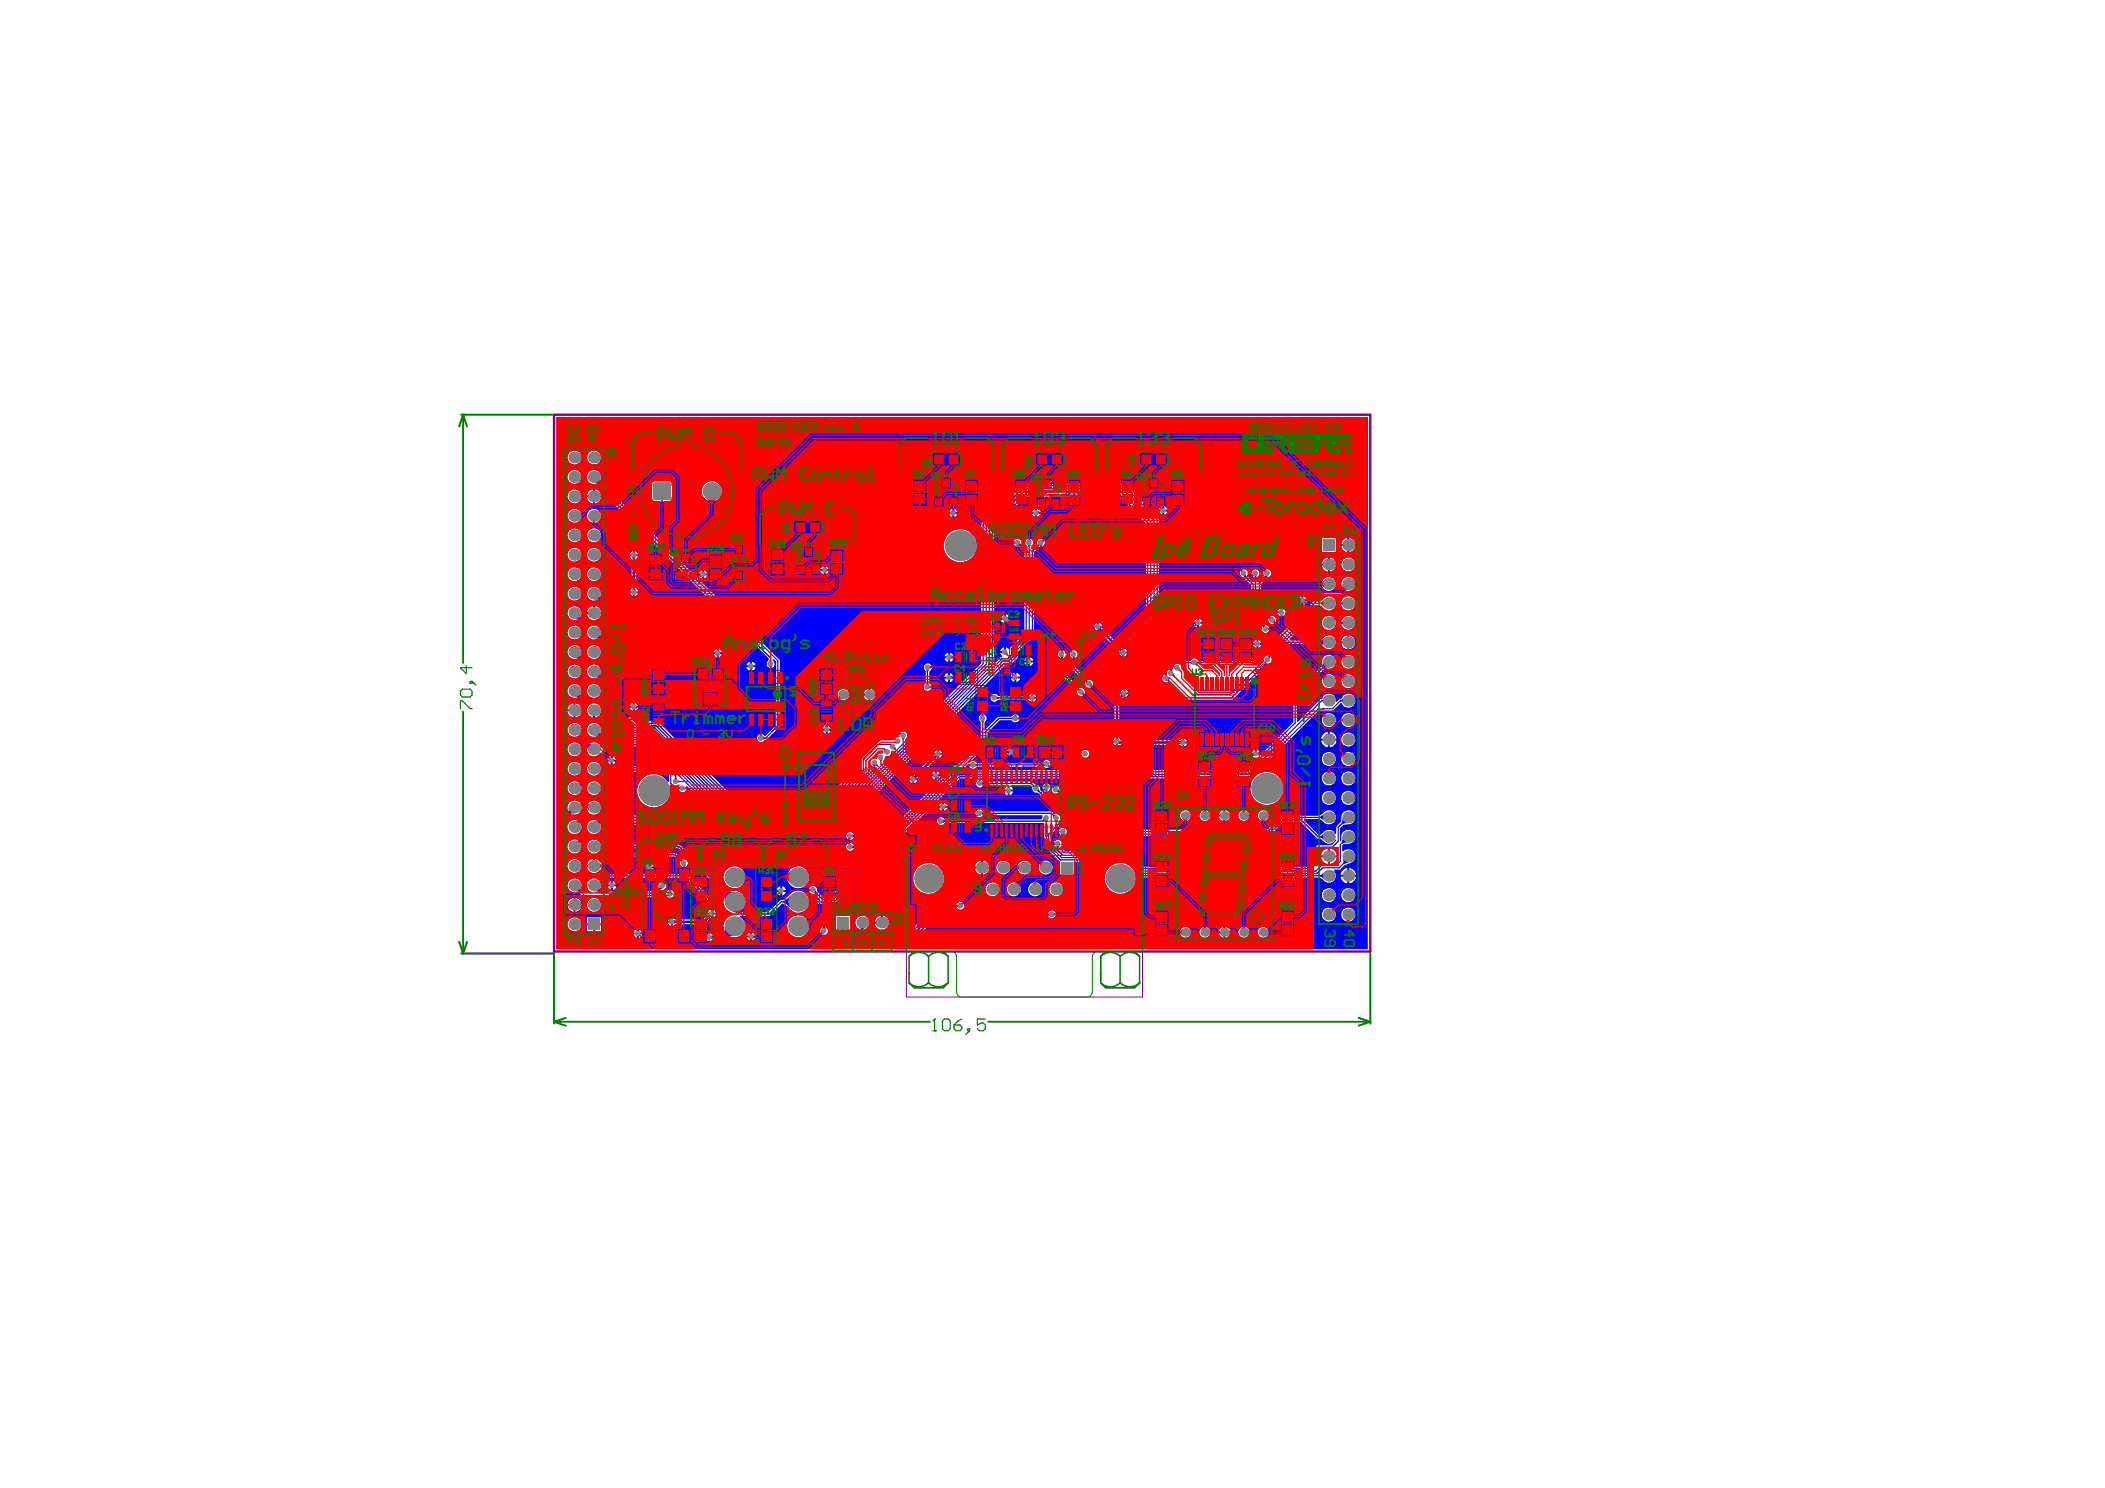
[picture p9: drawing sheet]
<svg xmlns="http://www.w3.org/2000/svg" width="297mm" height="210mm" viewBox="0 0 297 210" stroke-linecap="round" stroke-linejoin="round" font-family="sans-serif">
<g fill="none" stroke="#008000" stroke-width=".14">
<path d="M91.5 78.1h2v3.8h-2zM92 80h1.1M92.5 79.5v1M99.9 78.1h2v3.8h-2zM100.9 79.5v1.1M103.1 76.6h2.4v5.5h-2.4zM103.8 79.4h1M104.3 78.8v1.1M108.7 77.4h2v3.8h-2zM109.1 79.3h1.1M109.7 78.8v1M111.8 73.3h4.4v2.2h-4.4z"/>
<path d="M117.1 77.4h2v3.8h-2zM117.5 79.3h1.1M118.1 78.8v1.1M128.8 67.6h2v3.8h-2zM129.3 69.5h1M129.8 68.9v1.1M131.4 63.7h4.4v2.2h-4.4zM136.1 67.6h2v3.8h-2zM136.6 69.5h1.1M137.1 69v1M143.1 67.6h2v3.8h-2zM143.6 69.5h1"/>
<path d="M144.1 68.9v1.1M145.9 63.7h4.4v2.2h-4.4zM150.5 67.6h2v3.8h-2zM151 69.5h1.1M151.5 69v1M158.1 67.6h2v3.8h-2zM158.5 69.5h1.1M159.1 68.9v1.1M160.6 63.7h4.4v2.2h-4.4zM165.2 67.6h2v3.8h-2zM165.7 69.5h1.1M166.2 69v1"/>
<path d="M91.9 94.3h2v3.8h-2zM91.9 99.1h2v3.4h-2zM92.3 96.2h1.1M92.9 95.6v1.1M100.4 80h1M105.1 94.6h5.9v8h-5.9zM107.5 98.6h1.1M108.1 98v1.1M115.6 94.3h2v3.8h-2zM115.6 98.5h2v3.5h-2zM116.1 96.2h1.1M116.6 95.7v1"/>
<path d="M134.5 91.7h3.5v1.9h-3.5zM134.5 94.6h3.5v1.9h-3.5zM137.7 96.7h2v3.8h-2zM138.1 98.6h1.1M138.7 98v1.1M140 87.8h1.2v2.6h-1.2zM140.1 89.1h1M140.6 88.6v1M142.1 87.1h2v3.4h-2zM142.4 96.7h2v3.8h-2zM142.5 90.7h3.4v2h-3.4zM142.8 98.6h1.1"/>
<path d="M143.4 98v1.1M169.4 90h2v3.8h-2zM169.9 91.9h1.1M170.5 91.3v1.1M172.1 89.9h2v3.8h-2zM172.5 91.8h1.1M173.1 91.3v1.1M174.8 90h2v3.8h-2zM175.2 91.9h1.1M175.8 91.3v1.1M133.8 109.1h3.5v2h-3.5zM133.8 112.7h3.5v1.9h-3.5z"/>
<path d="M133.8 115.7h3.5v2h-3.5zM138.7 107.6h11.6v11.5h-11.6zM138.9 105.1h3.5v2h-3.5zM142.6 105.1h3.5v2h-3.5zM146.3 105.1h3.8v2h-3.8zM147.7 106.1h1.1M148.2 105.6v1M163 114.1h2v3.8h-2zM163.4 116h1.1M164 115.5v1M169 107.3h2v3.7h-2zM169.5 109.2h1.1"/>
<path d="M170 108.6v1.1M174.5 107.3h2v3.7h-2zM175 109.2h1.1M175.5 108.6v1.1M177.7 103.6h2v3.4h-2zM180.7 114.1h2v3.8h-2zM181.1 116h1.1M181.7 115.5v1M90.7 122.4h6.8v10.8h-6.8zM98.1 123.6h2v3.7h-2zM98.1 129.3h2v3.8h-2zM98.5 131.2h1.1"/>
<path d="M98.5 125.4h1.1M99.1 124.9v1.1M99.1 130.7v1.1M107.1 123.6h2v3.7h-2zM107.1 129.4h2v3.7h-2zM107.6 125.5h1M107.6 131.2h1.1M108.1 124.9v1.1M108.1 130.7v1.1M116.1 123.5h2v3.8h-2zM116.5 125.4h1.1M117.1 124.9v1.1"/>
<path d="M163 121.4h2v3.8h-2zM163 128.4h2v3.8h-2zM163.4 130.3h1.1M163.4 123.3h1.1M164 122.7v1.1M164 129.7v1.1M180.7 121.4h2v3.8h-2zM180.7 128.4h2v3.8h-2zM181.1 130.3h1.1M181.1 123.3h1.1M181.7 122.7v1.1M181.7 129.7v1.1"/>
<circle cx="96.9" cy="69.3" r="6.8"/>
</g>
<g fill="none" stroke="#800080" stroke-width=".14">
<path d="M91.8 78.9h1.5v2.2h-1.5zM100.2 78.9h1.4v2.2h-1.4zM103.4 77.8h1.8v3.1h-1.8zM109 78.2h1.4v2.3h-1.4zM112.1 73.6h3.7v1.6h-3.7zM117.4 78.2h1.4v2.3h-1.4zM129.1 68.3h1.4v2.3h-1.4zM131.7 64h3.6v1.6h-3.6zM136.4 68.4h1.4v2.2h-1.4zM143.4 68.3h1.4v2.3h-1.4zM146.3 64h3.6v1.6h-3.6zM150.8 68.4h1.5v2.2h-1.5z"/>
<path d="M158.3 68.3h1.5v2.3h-1.5zM160.9 64h3.7v1.6h-3.7zM165.5 68.4h1.5v2.2h-1.5zM92.1 99.9h1.6v-.3h-1.6v2.4h1.6v-.4h-1.6M92.2 95h1.4v2.3h-1.4zM93.7 99.9v1.7M105.3 96.4h5.5v4.4h-5.5zM115.8 99.4v1.7M115.9 95h1.4v2.3h-1.4zM117.4 99.4h-1.6v-.3h1.6v2.3h-1.6v-.3h1.6M135 91.9h.3v1.6h-.3zM135.3 94.8v1.5h-.3v-1.5h2.4v1.5h-.3v-1.5"/>
<path d="M135.3 96.3h1.8M135.3 91.9h1.8M135.3 93.4h1.8M137.1 91.9h.3v1.6h-.3zM138 97.4h1.4v2.3h-1.4zM140.1 88.2h1v1.9h-1zM142.3 87.6h1.6v2.4h-1.6zM142.3 89.7h1.6M142.3 88h1.6M142.6 97.4h1.5v2.3h-1.5zM143.3 92.5h1.7M143.3 90.9v1.6h-.3v-1.6h2.4v1.6h-.4v-1.6"/>
<path d="M169.7 90.7h1.5v2.3h-1.5zM172.3 90.7h1.5v2.3h-1.5zM175 90.7h1.5v2.3h-1.5zM134.7 109.3v1.6h-.3v-1.6h2.3v1.6h-.3v-1.6M134.7 112.9v1.5h-.3v-1.5h2.3v1.5h-.3v-1.5M134.7 115.9v1.6h-.3v-1.6h2.3v1.6h-.3v-1.6M134.7 117.4h1.7M134.7 114.4h1.7M134.7 110.9h1.7M138.9 110.1h11.2v6.6h-11.2zM139.5 105.3h2.3v1.6h-2.3zM139.8 105.3v1.6"/>
<path d="M141.5 105.3v1.6M143.2 105.3h2.3v1.6h-2.3zM143.5 105.3v1.6M145.2 105.3v1.6M147.1 105.4h2.3v1.4h-2.3zM163.2 114.9h1.5v2.2h-1.5zM169.3 108h1.5v2.3h-1.5zM174.8 108h1.4v2.3h-1.4zM177.9 104.5h1.6v-.4h-1.6v2.4h1.6v-.3h-1.6M179.4 104.5v1.7M180.9 114.9h1.5v2.2h-1.5zM90.7 124.4h6.7v6.7h-6.7z"/>
<path d="M98.3 124.3h1.5v2.3h-1.5zM98.3 130.1h1.5v2.3h-1.5zM107.4 124.3h1.4v2.3h-1.4zM107.4 130.1h1.5v2.3h-1.5zM116.3 124.3h1.5v2.2h-1.5zM127.9 120.7h33.3v20h-33.3zM163.2 129.1h1.5v2.3h-1.5zM163.2 122.1h1.5v2.3h-1.5zM180.9 129.1h1.5v2.3h-1.5zM180.9 122.1h1.5v2.3h-1.5z"/>
<circle cx="96.9" cy="69.3" r="6.5"/>
<circle cx="104.4" cy="79.9" r=".55"/>
<circle cx="109.8" cy="97.4" r=".55"/>
<circle cx="139.8" cy="115.3" r=".55"/>
</g>
<g fill="none" stroke="#008000" stroke-width=".27">
<path d="M65.1 58.5h12.8M65.4 58.5l.5 1.6M65.4 58.5l-.6 1.6M65.4 58.5v35M65.4 100.4v34.1M64.8 132.9l.6 1.6M65.1 134.5h13.1v9.9M65.9 132.9l-.5 1.6M193.4 134.5v9.9M78.2 144.1l1.6 .6M78.2 144.1h53M79.8 143.6l-1.6 .5"/>
<path d="M139.5 144.1h53.9M191.7 143.6l1.7 .5M193.4 144.1l-1.7 .6"/>
</g>
<g fill="none" stroke="#008000" stroke-width=".16">
<path d="M65 97.5l.2-.3h1.1l.3 .3v.5l-.3 .3h-1.1l-.2-.3zM65 100v-1.1h.2l1.1 1.1h.3M65.8 93.9v1.1l-.8-.8h1.6M66.3 96.1h.3v.3h-.3zM66.6 96.1l.6 .6M131.6 145.4h.6M131.9 143.8h.1M131.9 143.8v1.6M131.9 143.8l-.3 .2M133 144l.3-.2h.5l.3 .2v1.1l-.3 .3h-.5l-.3-.3zM134.6 144.6h.9l.2 .2v.3l-.2 .3h-.6l-.3-.3zM135.7 143.8l-.5 .2-.6 .6"/>
<path d="M136.6 145.1h.2v.3h-.2zM136.8 145.4l-.5 .5M139 143.8h-1.1v.8l.6-.3h.3l.2 .3v.5l-.2 .3h-.6l-.3-.3"/>
</g>
<g fill="none" stroke="#800080" stroke-width=".16">
<path d="M168.7 97.4h8.1v6h-8.1zM169.4 97.4v-1.5h.4v1.5M170.1 97.4v-1.5h.4v1.5M170.8 97.4v-1.5h.4v1.5M171.5 97.4v-1.5h.4v1.5M172.2 97.4v-1.5h.4v1.5M172.9 97.4v-1.5h.4v1.5M173.6 97.4v-1.5h.4v1.5M174.3 97.4v-1.5h.4v1.5M175 97.4v-1.5h.4v1.5M175.7 97.4v-1.5h.4v1.5M169.4 103.4v1.4h.4v-1.4"/>
<path d="M170.1 103.4v1.4h.4v-1.4M170.8 103.4v1.4h.4v-1.4M171.5 103.4v1.4h.4v-1.4M172.2 103.4v1.4h.4v-1.4M172.9 103.4v1.4h.4v-1.4M173.6 103.4v1.4h.4v-1.4M174.3 103.4v1.4h.4v-1.4M175 103.4v1.4h.4v-1.4M175.7 103.4v1.4h.4v-1.4M176.8 100a.33 .33 0 0 0-.3 .4 .33 .33 0 0 0 .3 .3"/>
</g>
<path d="M98 94.3h4.4v5.1h-4.4z" fill="none" stroke="#800080" stroke-width=".27"/>
<path d="M78.2 58.5h115.2v75.7h-115.2z" fill="none" stroke="#800080" stroke-width=".33"/>
<g fill="#00f">
<path d="M80.2 113.9l.9 .8h-.5l-.4 .2-.1-.1 .1-.4z"/>
<path d="M82.9 104.8l.2 .2 .5-.1-.6 1-.3-.8z"/>
<path d="M81.8 105.4l.1 .2h.3v.2h-.3l-.1 .2z"/>
<path d="M81.8 102.6l.1 .2 .3 .1v.1l-.3 .1-.1 .2z"/>
<path d="M83.8 125.7l.8-.8v.5l.2 .4-.1 .1-.4-.2z"/>
<path d="M83.8 115.8h.5l.4-.1 .1 .1-.2 .4v.5z"/>
<path d="M84.6 102.9l.1 .6 .1 .3-.1 .1-.3-.1h-.6z"/>
<path d="M83.8 95.5l.8-.8v.5l.2 .4-.1 .1-.4-.2z"/>
<path d="M83.8 90.1l.8-.9v.5l.2 .4-.1 .1-.4-.1z"/>
<path d="M83.8 84.6l.8-.9v.5l.2 .4-.1 .1-.4-.1z"/>
<path d="M83.8 68.1l.8-.8v.4l.2 .4-.1 .1-.4-.1z"/>
<path d="M89.3 83l.3-.1 .1 .4h-.5z"/>
<path d="M89.2 78.6h.5l-.1 .3h-.3z"/>
<path d="M94.2 126l.3 .5-.5-.1v-.2z"/>
<path d="M93.1 125l.4 .4-.4 .1-.1-.1z"/>
<path d="M95.1 129.8l.3 .1v.3l-.3 .1z"/>
<path d="M96 121.4l.1-.1 .4 .1-.4 .4z"/>
<path d="M95.3 109.6h.1l.2 .4h-.5z"/>
<path d="M100.3 131.9l.4 .2v.2l-.4 .2z"/>
<path d="M100.1 128.9l.4 .4-.3 .1-.3-.2z"/>
<path d="M108.6 93.1h.2l.2 .3h-.5z"/>
<path d="M114.7 125.9l.4-.4 .1 .4-.1 .1z"/>
<path d="M120.2 119.2l.4 .2v.2l-.4 .1z"/>
<path d="M124.7 105.7l.1-.1 .4 .1-.4 .4z"/>
<path d="M125.6 105.1l.1-.1h.1z"/>
<path d="M127 103.4h.4l-.3 .4-.2-.2z"/>
<path d="M128.8 109.5l.3-.1 .3 .2-.2 .3z"/>
<path d="M130.8 96.3h.2l.1 .3h-.5z"/>
<path d="M130.6 94.4l.6 .1-.2 .3-.2-.1z"/>
<path d="M134.9 127.7l.4-.2v.6l-.4-.2z"/>
<path d="M137.6 107.6l.3 .2v.2l-.3 .2z"/>
<path d="M143.6 76.9l.4-.3 .1 .3-.1 .1z"/>
<path d="M146.3 111.6l.3-.3 .1 .3-.1 .1z"/>
<path d="M146.5 76.6l.4 .3-.4 .1-.1-.1z"/>
<path d="M149 119.3h.5l-.1 .3h-.2z"/>
<path d="M148.6 115l.1-.1 .4 .1-.4 .4z"/>
<path d="M149.3 111.3l.2 .4-.1 .1h-.3z"/>
<path d="M147.4 111.4h.5l-.2 .3h-.1z"/>
<path d="M151.2 92.6h.6l-.2 .3h-.2z"/>
<path d="M153.3 96l.4 .1-.4 .3-.1-.3z"/>
<path d="M152 97.2l.2-.1 .3 .1-.3 .4z"/>
<path d="M154.9 88.8l.4-.3 .2 .3-.3 .2z"/>
<path d="M157.5 104h.3l.1 .4h-.6z"/>
<path d="M164.5 95.1h.1l.2 .3h-.5z"/>
<path d="M165.6 93.9h.3l-.1 .5-.3-.4z"/>
<path d="M165.2 95.4l.4-.4 .1 .3-.1 .2z"/>
<path d="M175.3 81.2l.5-.1 .1 .3h-.2z"/>
<path d="M176.9 81.1h.5l-.2 .4h-.1z"/>
<path d="M178.8 92.7l.3-.2 .2 .1v.3z"/>
<path d="M178.3 88.2l.1-.1v.1l.2 .2-.4 .3z"/>
<path d="M178.5 81.1l.5 .1-.4 .3-.1-.1z"/>
<path d="M186.2 123.4l.3-.1 .4-.3v1.1l-.4-.4-.3-.1z"/>
<path d="M186.5 98.8l.2-.2v.4l-.2-.1z"/>
<path d="M186.2 90.5l.3-.1 .4-.4v1.2l-.4-.4-.3-.1z"/>
<path d="M189.5 121.1l1 .5-.9 .3-.1-.1 .1-.3z"/>
<path d="M189.4 118l.9 .9h-.5l-.4 .1-.1-.1 .1-.4z"/>
<path d="M189.2 98.8l.2-.1 .1-.2v.7l-.1-.2-.2-.1z"/>
<path d="M189.2 87.8l.2-.1 .1-.2v.7l-.1-.2-.2-.1z"/>
<path d="M82.7 113.4a.42 .42 0 0 0 .6-.1l-.2 1.1-.4-.8z"/>
<path d="M81.8 67l.1 .1 .3 .1v.2h-.3l-.1 .2z"/>
<path d="M84.4 118.8l.4 .4 .3 .1v.2l-.3 .1-.4 .4z"/>
<path d="M84.4 110.6l.4 .4 .3 .1v.2l-.3 .1-.4 .4z"/>
<path d="M95.7 111.1l.4-.2v.6l-.4-.2z"/>
<path d="M110.4 127.1a2.18 2.18 0 0 0 1.2-.9v2l-.8-.8-.4-.1z"/>
<path d="M116.2 130.7h.2l.2 .3h-.6z"/>
<path d="M120.2 117.7l.4 .2v.1l-.4 .2z"/>
<path d="M121.2 130.8h1l-.3 .3-.1 .3h-.2l-.1-.3z"/>
<path d="M123.8 106.6l.3-.1-.2 .5-.2-.2z"/>
<path d="M133.1 115.6l.3 .2v.1l-.3 .2z"/>
<path d="M145.8 110.9l.1-.1 .3 .1-.4 .3z"/>
<path d="M147.8 128.9l.3-.2 .1 .6-.4-.2z"/>
<path d="M149.7 117.5l.5 .1-.2 .3h-.2z"/>
<path d="M158 104.5l.2 .1-.1 .3-.3 .1z"/>
<path d="M166.4 104.6l.3-.1v.5l-.3-.1z"/>
<path d="M168 93.4l.3-.2 .5 .5 .4-.1v-.2l-.3-.2-.6 .5-.3-.1z"/>
<path d="M179 87.1l.2-.1 .3 .1-.4 .3z"/>
<path d="M186.2 118l.3-.1 .4-.4v1.1l-.4-.4-.3-.1z"/>
<path d="M186.2 115.2l.3-.1 .4-.4v1.2l-.4-.4-.3-.1z"/>
<path d="M187.7 87.1h.6l.2-.1 .1 .1-.3 .9z"/>
<path d="M189.4 115.3l.9 .8h-.5l-.4 .2-.1-.2 .1-.3z"/>
<path d="M189.2 85h.2l.1-.2v.6l-.1-.1-.2-.1z"/>
<path d="M81.1 125.7l.8-.8v.5l.1 .4-.1 .1-.4-.2z"/>
<path d="M81.1 118.6h.4l.4-.1 .1 .1-.1 .3v.5z"/>
<path d="M81.1 115.8h.4l.4-.1 .1 .1-.1 .4v.5z"/>
<path d="M83.5 100.9h.6l-.2 .2v.2h-.2v-.2z"/>
<path d="M81.1 92.8l.8-.8v.4l.1 .4-.1 .1-.4-.1z"/>
<path d="M107.7 103.9l.3 .1v.2l-.3 .2z"/>
<path d="M118.8 130.9h.3l-.1 .2h-.1z"/>
<path d="M123.1 107.9h.6l-.2 .3h-.2z"/>
<path d="M138.5 114.5l.3 .1v.2l-.3 .2z"/>
<path d="M138.6 110.3l.3 .1v.2l-.3 .2z"/>
<path d="M138.4 101.6h.5l-.1 .3h-.2z"/>
<path d="M147.4 115.7h.5l-.2 .3h-.1z"/>
<path d="M147.1 107.8l.3-.2 .1 .5-.3-.1z"/>
<path d="M142.7 101.3l.3-.2v.5l-.3-.2z"/>
<path d="M140.6 98.2l.3 .2v.1l-.3 .2z"/>
<path d="M145.1 98.4l.3-.2v.5l-.3-.2z"/>
<path d="M145 76.8h.5l-.2 .4h-.1z"/>
<path d="M149.6 92.6h.5l-.2 .3h-.1z"/>
<path d="M165.2 94.4h.1l.2 .3h-.5z"/>
<path d="M158 91.8l.2-.3 .3 .2-.4 .3z"/>
<path d="M180.2 86.3l.4-.2v.6l-.4-.2z"/>
<path d="M81.4 110.4l.2 .1 .5-.1 .1 .2-.4 .9z"/>
<path d="M81.1 98.3l.8-.8v.4l.1 .4-.1 .1-.4-.1z"/>
<path d="M81 87.3l.9-.7-.1 .5 .2 .3-.2 .1z"/>
<path d="M102.3 130.7l1.3 1.3-.9 .1-.5 .2-.1-.2a1.94 1.94 0 0 0 .2-1.4z"/>
<path d="M102.2 125.6a2.14 2.14 0 0 0 1.4 .2l-1.3 1.4-.1-.8-.1-.7z"/>
<path d="M113.6 126.3l.7 .6 .5 .3v.1a2.32 2.32 0 0 0-1.2 .9z"/>
<path d="M132 106.4l.4 .3-.3 .2-.2-.2z"/>
<path d="M147.3 115.4l.3 .4h-.4l-.1-.1z"/>
<path d="M164.5 96.1l.4-.4 .1 .4-.1 .1z"/>
<path d="M158.3 97.8l.4 .4-.3 .1-.3-.2z"/>
<path d="M186.7 93.3l.8 .9h-.5l-.3 .1-.1-.1 .1-.4z"/>
<path d="M79.6 120.3l.1-.1 .6 .6h14.9l.7 .8a.6 .6 0 0 0 .5 .8 .6 .6 0 0 0 .7-.7 .6 .6 0 0 0-.8-.5l-.9-.9h-11v-.1l.7-.5h10.6l6.2 6.2 .2 1.2a1.43 1.43 0 0 0 .7 1.5v.1h-.5l-5.4-5.4h-12.7v-.1a1.06 1.06 0 0 0 .7-.9h-2.2a.95 .95 0 0 0 .7 .9v.1h-3.2l-.6-.6zM83.9 121.1v.9h1a1.05 1.05 0 0 0-1-.9zM83 121.4l-.1 .2-.2 .4h1v-.9l-.4 .1zM91.8 121.7v.5h.5l-.2-.3zM91.2 121.9l-.2 .3h.5v-.5zM91.8 122.5v.5a.66 .66 0 0 0 .5-.5zM91 122.5a.58 .58 0 0 0 .5 .5v-.5zM80.1 122.2a1 1 0 0 0 2 0 1 1 0 0 0-2 0z"/>
<path d="M78.5 58.8h114.5v75.1h-114.5zM82.8 64.5a1 1 0 0 0 2 0 1 1 0 0 0-2 0zM80.1 64.5a1 1 0 0 0 2 0 1 1 0 0 0-2 0zM80.4 66.6a1 1 0 0 0 .1 1.5 1 1 0 0 0 1.5-.4l.2-.1 1 1.1h1.1l24.2 24.2v.2a.59 .59 0 0 0-.3 .9 .59 .59 0 0 0 1 0 .59 .59 0 0 0-.2-.9l.1-.1 .4 .3v9l-1.6 1.6a.59 .59 0 0 0-.9-.2 .59 .59 0 0 0 0 .9 .59 .59 0 0 0 .9-.2l.3-.1 1.8-1.7v-.2v-9.3l-25.1-25.2-.1-.1a1.22 1.22 0 0 0-1-1.5 .96 .96 0 0 0-1 1.1h-.1l-.3-.3-.4-.1a.97 .97 0 0 0-1.6-.4zM83.9 69v.9h1a1.05 1.05 0 0 0-1-.9zM83 69.3l-.1 .2-.2 .4h1v-.9l-.4 .1zM92.1 68l-.1 .4v1.8a.52 .52 0 0 0 .5 .5h1.8a.52 .52 0 0 0 .5-.5v-1.8a.47 .47 0 0 0-.5-.5h-1.8zM99 69.3a1.45 1.45 0 0 0 2.9 0 1.45 1.45 0 0 0-2.9 0zM80.1 70a1 1 0 0 0 2 0 1 1 0 0 0-2 0zM83.9 70.2v.9a1.05 1.05 0 0 0 1-.9zM82.7 70.2a1.05 1.05 0 0 0 1 .9v-.9zM164.3 71.4v.5h.5a.58 .58 0 0 0-.5-.5zM163.7 71.6l-.2 .3h.5v-.5zM146.3 71.7v.5h.6a.64 .64 0 0 0-.6-.5zM145.7 71.9l-.1 .3h.5v-.5zM134.7 71.8v.4h.5a.66 .66 0 0 0-.5-.4zM134.1 71.9l-.2 .3h.5v-.4zM164.3 72.2v.5a.58 .58 0 0 0 .5-.5zM163.5 72.2a.64 .64 0 0 0 .5 .5v-.5zM146.3 72.5v.5a.58 .58 0 0 0 .6-.5zM145.6 72.5a.58 .58 0 0 0 .5 .5v-.5zM134.7 72.5v.5l.3-.1 .2-.4zM133.9 72.5a.66 .66 0 0 0 .5 .5v-.5zM82.8 72.8a1 1 0 0 0 2 0 1 1 0 0 0-2 0zM80.1 72.8a1 1 0 0 0 2 0 1 1 0 0 0-2 0zM82.8 75.5a1 1 0 0 0 2 0 1 1 0 0 0-2 0zM80.1 75.5a1 1 0 0 0 2 0 1 1 0 0 0-2 0zM190.4 75.8v.9h.9a1.05 1.05 0 0 0-.9-.9zM189.5 76.1l-.2 .2-.1 .4h.9v-.9l-.4 .1zM186.5 75.9v2h2v-2zM190.4 77v1a1.05 1.05 0 0 0 .9-1zM189.2 77a1.05 1.05 0 0 0 .9 1v-1zM82.8 78.3a1 1 0 0 0 2 0 1 1 0 0 0-2 0zM80.1 78.3a1 1 0 0 0 2 0 1 1 0 0 0-2 0zM133.2 77a2.35 2.35 0 0 0 4.7 0 2.35 2.35 0 0 0-4.7 0zM187.6 78.6v.9h1a1.05 1.05 0 0 0-1-.9zM186.7 78.9l-.1 .2-.2 .4h1v-.9l-.4 .1zM116.5 79.8v.5h.5a.58 .58 0 0 0-.5-.5zM115.9 80l-.2 .3h.6v-.5zM189.3 79.6a.99 .99 0 0 0 1.9 0 .99 .99 0 0 0-1.9 0zM187.6 79.8v.9a1.05 1.05 0 0 0 1-.9zM186.4 79.8a1.05 1.05 0 0 0 1 .9v-.9zM99.4 80.4v.5h.5a.66 .66 0 0 0-.5-.5zM98.7 80.6l-.1 .3h.5v-.5zM116.5 80.6v.5a.58 .58 0 0 0 .5-.5zM115.7 80.6a.64 .64 0 0 0 .6 .5v-.5zM99.4 81.2v.5a.58 .58 0 0 0 .5-.5zM98.6 81.2a.58 .58 0 0 0 .5 .5v-.5zM82.8 81a1 1 0 0 0 2 0 1 1 0 0 0-2 0zM80.1 81a1 1 0 0 0 2 0 1 1 0 0 0-2 0zM175.1 80.5a.67 .67 0 0 0 .4 1l1.1 1v2.8l1.5 1.5v1.6a.58 .58 0 0 0 .4 .9 .58 .58 0 0 0 .6-.8l-.5-.4v-1l.1-.1 .2 .3a.6 .6 0 0 0 .6 .7 .6 .6 0 0 0 .6-.7 .6 .6 0 0 0-.8-.4l-.1-.1v-.2h1.1a.59 .59 0 0 0 .9 .2 .59 .59 0 0 0 0-.9 .59 .59 0 0 0-.9 .2h-1.2l-1.1-1.1v-2.6l.9-.9a.58 .58 0 0 0 .4-.9 .58 .58 0 0 0-1 0v.7l-.7 .8-.2-.1v-.6a.58 .58 0 0 0 .2-.9 .58 .58 0 0 0-1 .1 .72 .72 0 0 0 .3 .8v.6h-.1l-.8-.8a.58 .58 0 0 0-.1-.7 .58 .58 0 0 0-.8 0zM189.3 82.4a.99 .99 0 0 0 1.9 0 .99 .99 0 0 0-1.9 0zM186.5 82.4a1 1 0 0 0 2 0 1 1 0 0 0-2 0zM89.1 77.9a.57 .57 0 0 0 0 .9v4.2a.59 .59 0 0 0-.1 .9 .59 .59 0 0 0 .9 0 .59 .59 0 0 0-.1-.9v-4.2a.58 .58 0 0 0 .1-.8 .58 .58 0 0 0-.8-.1zM183.9 84v.5h.5a.64 .64 0 0 0-.5-.5zM183.3 84.2l-.2 .3h.5v-.5zM80.1 83.7a1 1 0 0 0 2 0 1 1 0 0 0-2 0zM183.9 84.8v.5a.58 .58 0 0 0 .5-.5zM183.1 84.8a.58 .58 0 0 0 .5 .5v-.5zM83.9 85.4v1h1a1.05 1.05 0 0 0-1-1zM83 85.7l-.1 .2-.2 .5h1v-1l-.4 .1zM142 86.7v.4h.5a.58 .58 0 0 0-.5-.4zM141.4 86.8l-.2 .3h.5v-.4zM169.2 87.2v.5h.5a.66 .66 0 0 0-.5-.5zM168.6 87.4l-.2 .3h.5v-.5zM142 87.4v.5a.58 .58 0 0 0 .5-.5zM141.2 87.4a.58 .58 0 0 0 .5 .5v-.5zM169.2 88v.5l.3-.2 .2-.3zM168.4 88a.66 .66 0 0 0 .5 .5v-.5zM80.4 85.8a1.01 1.01 0 0 0-.2 1.1 1.01 1.01 0 0 0 .9 .6 1.14 1.14 0 0 1 .9 .4h2.4l2.2 2.2v1.4h-.1l-1.6-1.6-.1-.1a1.22 1.22 0 0 0-1-1.6 1 1 0 0 0-1 1.2 1 1 0 0 0 1.3 .8l.4 .1 1.8 1.8v2.3h-.2l-1.4-1.4-.3-.1-.1-.1a.98 .98 0 0 0 .3-1.5 .98 .98 0 0 0-1.5 0 .98 .98 0 0 0 .2 1.5v.1h-.9l-.3-.3v-.2a1.09 1.09 0 0 0-.4-1.1 1.09 1.09 0 0 0-1.1-.2 1 1 0 0 0-.4 1.3 1 1 0 0 0 1.1 .6h.4l.5 .5h2.2l1.5 1.5v1.3h-.1l-1-1.1a1.22 1.22 0 0 0-1-1.5 1 1 0 0 0-1 1.2 1 1 0 0 0 1.3 .8l.4 .1 1.1 1.1v2.9l-.1 .1-1.1-1.1h-1.7l-.6-.8a1.22 1.22 0 0 0-1-1.5 1 1 0 0 0-1 1.1 1 1 0 0 0 1.2 .9h.4l.8 .8h.7v.1l-.1 .1a1 1 0 0 0 .4 1.7l.1 .3 .4 .4-.2 .1a.96 .96 0 0 0-1 1.1h-.1l-.3-.3-.3-.2a.99 .99 0 0 0-1.4-.6 .99 .99 0 0 0-.4 1.5 .99 .99 0 0 0 1.5 .2l.2-.4h.2l1.2 1.2v.2l-.5 .4-.2 .6-.6-.3a.99 .99 0 0 0-1.4-.6 .99 .99 0 0 0-.4 1.4 .99 .99 0 0 0 1.5 .2l.2-.3h.2l1 1h1.1l1.9-1.8h5.1l2.7 2.6-.1 .2h-5.6l-1.5 1.4h-2.7v-.1l.2-.1a.99 .99 0 0 0 .2-1.6 .99 .99 0 0 0-1.6 .3 .99 .99 0 0 0 .7 1.4l-.1 .1-.7 .1-.9 .7-.1 .1a1.05 1.05 0 0 0-1.4 .1 1.05 1.05 0 0 0 0 1.4 1.07 1.07 0 0 0 1.1 .2 1.07 1.07 0 0 0 .6-1l.2-.4 .7-.6h3.6v.1l-.8 .7h-.7l-.2-.1a1.23 1.23 0 0 0-1.8-.3 1.01 1.01 0 0 0 .1 1.5 1.01 1.01 0 0 0 1.5-.3l.4-.3h1l2.5-2.5h5.3l.5 .4v1l-.1 .1-.1-.1a2.34 2.34 0 0 0-3.9-.1 2.34 2.34 0 0 0 1.6 3.6 2.34 2.34 0 0 0 2.6-2.9h.1l.6 .5 .6 .1a.57 .57 0 0 0 .7 .2 .57 .57 0 0 0 .3-.8h.1l4.4 4.3v.2h-2.5l-.5-.4h-14.2v-.1l.2-.1a1.01 1.01 0 0 0 .2-1.6 1.01 1.01 0 0 0-1.5 .1l-1.3-1h-1.9l-.8 .8v9.8l1 .9h.7l.1 .2-.2 .1a1 1 0 0 0-.4 1.2 1 1 0 0 0 1.1 .6h.4l.7 .6 1.1 .1v.1l-.2 .1a.99 .99 0 0 0-.2 1.5 .99 .99 0 0 0 1.6-.1 .99 .99 0 0 0-.6-1.5l.1-.1h10a.57 .57 0 0 0 .8-.1 .57 .57 0 0 0-.2-.8 .57 .57 0 0 0-.8 .2l-.1 .2h-1v-.2l.3-.3a.6 .6 0 0 0 .8-.5 .6 .6 0 0 0-.6-.7 .6 .6 0 0 0-.5 .8l-.5 .5h-7.4l-.2-.3a1.61 1.61 0 0 0-.5-1.3l-.2-.1v-.2h12.6l5.3 5.3 .8 .1v.1a1.62 1.62 0 0 0-.7 1.8l-.1 .9h-1.3a.59 .59 0 0 0-1-.2 .59 .59 0 0 0 0 .9 .59 .59 0 0 0 1-.2h1.4l.6-.2 .7-.1a1.55 1.55 0 0 0 1.7-1 1.55 1.55 0 0 0-.7-1.9l.1-.1h4.1l1.7-1.7 .5 .1 .7 .6a1.61 1.61 0 0 0 2.5-.2l.7-.5h1.5l.1 .1-.3 .4v2.7a.59 .59 0 0 0-.2 .9 .59 .59 0 0 0 .9 0 .59 .59 0 0 0-.2-.9v-2.6l.3-.3h.7l18-18h40.9l.2-.1 9.5-9.4h1.9l1.2-1.1h.2a.99 .99 0 0 0 1.5 .3 .99 .99 0 0 0-.1-1.5 .99 .99 0 0 0-1.5 .5l-.3 .1-.4 .4-.1-.2a1.01 1.01 0 0 0-.9-.9 1.01 1.01 0 0 0-1.1 .7h-.1l-3.3 3.3-.1-.1v-3.6l3.9-3.8h.1a1.22 1.22 0 0 0 1.5-1.1 1 1 0 0 0-1.1-.9 1 1 0 0 0-.9 1.2v.4l-4 4v3.9l-4.5 4.5-.1-.1a.61 .61 0 0 0-.6-.6v.6h-.1v.2h-.6a.57 .57 0 0 0 .6 .5v.1l-1.4 1.5h-39.8v-.1l.6-.7 .1 .1a.62 .62 0 0 0 .5 .5 .62 .62 0 0 0 .6-.2h9.4a.58 .58 0 0 0 .9-.1 .58 .58 0 0 0-.4-.9 .63 .63 0 0 0-.6 .4h-9.2l-.4-.2-.2-.1-.1-.1 2.1-2.1 .1-1.8 1.7-1.7h1.7a.58 .58 0 0 0 .8 .2 .58 .58 0 0 0 0-.9 .58 .58 0 0 0-.8 .2h-1.9l-1.8 1.8-.2-.1v-.9a.6 .6 0 0 0 .3-.9 .6 .6 0 0 0-1 0 .6 .6 0 0 0 .2 .9v2.7l-3.4 3.3-.4 .1-9.6 9.7h-4.5a.6 .6 0 0 0-.9-.2 .6 .6 0 0 0 0 .9 .6 .6 0 0 0 .9-.2h4.3v.1l-.9 .9h-3.4a.58 .58 0 0 0-.9-.1 .58 .58 0 0 0 0 .9 .58 .58 0 0 0 .9-.3h3.2l.1 .2-6.8 6.7h-.8l-.9-.9a.6 .6 0 0 0-.5-.8 .6 .6 0 0 0-.6 .7 .6 .6 0 0 0 .7 .5l.8 .8-.1 .1-1-.1-.8-.7a1.62 1.62 0 0 0-2.6 .2l-.5 .5-.6 .1-1.7 1.7h-3.9l-.1-.1 .3-.3a1.54 1.54 0 0 0 .4-1.7 1.54 1.54 0 0 0-1.5-.9l-1.3-.2-6.3-6.3h-10.9l-.2-.2a1.23 1.23 0 0 0-1.8-.3 1.04 1.04 0 0 0 .1 1.5v.1h-1.5v-.1l.3-.5 .1-.9 .5-.6h2.3l1.8-1.8h11.5l.2 .2h20.5l.2-.1 22.7-22.7h.8l1-1 .1-.9 2.2-2.2v-11.8l.9-.8a.57 .57 0 0 0 .6-.6 .57 .57 0 0 0-.7-.5 .57 .57 0 0 0-.4 .7l-.7 .7h-.1v-.3a.6 .6 0 0 0 .2-.9 .6 .6 0 0 0-.9 0 .6 .6 0 0 0 .2 .9v.3h-.1l-.7-.7a.6 .6 0 0 0-.6-.7 .6 .6 0 0 0-.6 .7 .6 .6 0 0 0 .8 .4l.7 .8v11.5l-2 2.1-.2 .1-.4-.3v.7h-.1v.1h-.7l.3 .4v.2h-.2l-.8 .8h-.1v-19l4.4-4.4h13.2l3.8 3.8v17.7l2.6 2.5v1a.65 .65 0 0 0-.3 .8 .65 .65 0 0 0 .8 .4l2.4 2.4h6.7l4.8-4.7 .7-.1 .4-.5v-.5l2-2h4.4l.3 .1a1.23 1.23 0 0 0 1.7 .3 1.01 1.01 0 0 0-.1-1.5 1.01 1.01 0 0 0-1.5 .3l-.4 .3h-4.2l-.1-.2 1-.9h5.1l1.2-1.1 .2 .1a.99 .99 0 0 0 1.5 .3 .99 .99 0 0 0-.1-1.6 .99 .99 0 0 0-1.5 .6l-.3 .1-.4 .3h-.1l.2-.7 .8-.8h1.3l.8-.7 .1-.2-.1-1.1-.8-.8h-4.3l-9.5 9.5h-7.8h-.1a.61 .61 0 0 0-1.1 0h-2.2l-2.3-2.3v-17.9l-4.7-4.7-.2-.1-14.6 .1-5.5 5.4v.2v19.7l-10.4 10.2h-.1a.62 .62 0 0 0-.9-.5h-2.7h-.2l-3.3 3.4v1.6l-3.8 3.7h-14l-10.2-10.2-.2-.1h-2.8l-.5-.4-1.5-.1-.4-.5v-13.6l-.1-.2-2.5-2.5-.1-.1a1.22 1.22 0 0 0-1-1.5 1 1 0 0 0-1 1.1 1 1 0 0 0 1.3 .8l.4 .1 2.4 2.4v2.4h-.1l-2.2-2.2v-.1l.2-.3 .1-.4h-2.2l.2 .4 .2 .3-.1 .1h-.8a.62 .62 0 0 1-.1-.8 1 1 0 0 0-.6-1 1 1 0 0 0-1.1 .2zM80.1 89.2a1 1 0 0 0 2 0 1 1 0 0 0-2 0zM177.6 90.2v.5h.5a.66 .66 0 0 0-.5-.5zM177 90.4l-.2 .3h.5v-.5zM177.6 91v.5a.64 .64 0 0 0 .5-.5zM176.8 91a.58 .58 0 0 0 .5 .5v-.5zM189.3 90.6a.99 .99 0 0 0 1.9 0 .99 .99 0 0 0-1.9 0zM141.3 91.5l-.2 .3h.6v-.5zM101.4 91.5v.5h.5a.58 .58 0 0 0-.5-.5zM100.8 91.6l-.2 .4h.5v-.5zM134.1 92.1v.5h.5a.58 .58 0 0 0-.5-.5zM133.5 92.3l-.2 .3h.5v-.5zM154.6 88a.62 .62 0 0 0 .4 1l2.9 2.9a.58 .58 0 0 0 .5 .7 .58 .58 0 0 0 .7-.6 .58 .58 0 0 0-.7-.5l-2.9-2.9a.57 .57 0 0 0-.2-.7 .57 .57 0 0 0-.7 .1zM101.4 92.3v.5a.58 .58 0 0 0 .5-.5zM100.6 92.3a.58 .58 0 0 0 .5 .5v-.5zM145.3 92.7v.5h.5a.66 .66 0 0 0-.5-.5zM144.7 92.9l-.2 .3h.5v-.5zM134.1 92.9v.5a.58 .58 0 0 0 .5-.5zM133.3 92.9a.57 .57 0 0 0 .5 .5v-.5zM106.1 93.3v.5h.5a.58 .58 0 0 0-.5-.5zM105.5 93.5l-.2 .3h.5v-.5zM145.3 93.5v.5a.58 .58 0 0 0 .5-.5zM144.5 93.5a.58 .58 0 0 0 .5 .5v-.5zM189.3 93.3a.99 .99 0 0 0 1.9 0 .99 .99 0 0 0-1.9 0zM106.1 94.1v.5a.58 .58 0 0 0 .5-.5zM105.3 94.1a.64 .64 0 0 0 .5 .5v-.5zM143.4 94.9v.5h.5a.64 .64 0 0 0-.5-.5zM142.8 95.1l-.1 .3h.4v-.5zM134.1 94.9v.6h.4a.58 .58 0 0 0-.4-.6zM133.4 95.1l-.1 .4h.5v-.6zM80.1 94.7a1 1 0 0 0 2 0 1 1 0 0 0-2 0zM143.4 95.7v.5a.66 .66 0 0 0 .5-.5zM142.7 95.7a.58 .58 0 0 0 .4 .5v-.5zM134.1 95.7v.5a.58 .58 0 0 0 .4-.5zM133.3 95.7a.58 .58 0 0 0 .5 .5v-.5zM151.1 91.9a.75 .75 0 0 0 .1 .9l.1 1.6 1.8 1.9a.6 .6 0 0 0 .5 .7 .6 .6 0 0 0 .7-.6 .6 .6 0 0 0-.8-.5l-1.7-1.8v-1.3a.58 .58 0 0 0 .2-.8 .58 .58 0 0 0-.9-.1zM189.3 96.1a.99 .99 0 0 0 1.9 0 .99 .99 0 0 0-1.9 0zM186.5 96.1a1 1 0 0 0 2 0 1 1 0 0 0-2 0zM130.5 93.8a.91 .91 0 0 0 .1 .9v1.6a.59 .59 0 0 0-.2 .9 .59 .59 0 0 0 .9 0 .59 .59 0 0 0-.2-.9l.1-1.6a.56 .56 0 0 0 .2-.9 .56 .56 0 0 0-.9 0zM122.8 97.1v.7h.8v-.1a.91 .91 0 0 0-.8-.6zM122 97.3l-.2 .5h.7v-.7zM149.5 91.9a.75 .75 0 0 0 .1 .9v2.2l2.3 2.4a.6 .6 0 0 0 .6 .8 .6 .6 0 0 0 .6-.7 .6 .6 0 0 0-.8-.5l-2.2-2.2 .1-2a.58 .58 0 0 0 .1-.8 .58 .58 0 0 0-.8-.1zM158.3 97.4l-.2 .5-.7 .7-.1 .3v5.2a.64 .64 0 0 0-.1 .9 .64 .64 0 0 0 .9 .1h8.3a.57 .57 0 0 0 1-.2 .57 .57 0 0 0-.7-.7l-.2 .2h-8.4l-.1-.2v-5.2l.6-.6a.57 .57 0 0 0 .6-.8 .57 .57 0 0 0-.9-.2zM82.8 97.5a1 1 0 0 0 2 0 1 1 0 0 0-2 0zM118.2 98a.82 .82 0 0 0 1.6 0 .82 .82 0 0 0-1.6 0zM122.8 98.1v.8a.86 .86 0 0 0 .8-.8zM121.8 98.1v.1a.91 .91 0 0 0 .7 .7v-.8zM139.9 98a.6 .6 0 0 0 .1 .9 .6 .6 0 0 0 .9-.2h4.2a.59 .59 0 0 0 .9 .2 .59 .59 0 0 0 0-.9 .59 .59 0 0 0-.9 .2h-4.2a.74 .74 0 0 0-1-.2zM89.6 99.1v.4h.5a.58 .58 0 0 0-.5-.4zM88.9 99.2l-.1 .3h.5v-.4zM81.2 99.1v1h.9a1.05 1.05 0 0 0-.9-1zM80.3 99.4l-.2 .3-.1 .4h.9v-1l-.4 .1zM89.6 99.8v.5a.64 .64 0 0 0 .5-.5zM88.8 99.8a.66 .66 0 0 0 .5 .5v-.5zM81.2 100.3v1a1.05 1.05 0 0 0 .9-1zM80 100.3a1.05 1.05 0 0 0 .9 1v-1zM189.3 101.6a.99 .99 0 0 0 1.9 0 .99 .99 0 0 0-1.9 0zM186.5 101.6a1 1 0 0 0 2 0 1 1 0 0 0-2 0zM116.8 102.3v.5h.5a.58 .58 0 0 0-.5-.5zM116.2 102.5l-.2 .3h.5v-.5zM116.8 103.1v.5a.58 .58 0 0 0 .5-.5zM116 103.1a.57 .57 0 0 0 .5 .5v-.5zM187.6 103.3v.9h1a1.05 1.05 0 0 0-1-.9zM186.7 103.6l-.1 .2-.2 .4h1v-.9l-.4 .1zM189.3 104.3a.99 .99 0 0 0 1.9 0 .99 .99 0 0 0-1.9 0zM187.6 104.5v.9a1.05 1.05 0 0 0 1-.9zM186.4 104.5a1.05 1.05 0 0 0 1 .9v-.9zM142.9 105.4v.5h.5a.58 .58 0 0 0-.5-.5zM142.3 105.6l-.2 .3h.5v-.5zM176.7 105.9l-.1 .3h.5v-.5zM142.9 106.2v.5a.57 .57 0 0 0 .5-.5zM142.1 106.2a.58 .58 0 0 0 .5 .5v-.5zM152.6 106.3a.57 .57 0 0 0 1.1 0 .57 .57 0 0 0-1.1 0zM132 106l-.2 .5-2.9 2.8a.58 .58 0 0 0-.6 .6 .58 .58 0 0 0 .7 .6 .58 .58 0 0 0 .4-.7l2.9-2.8a.57 .57 0 0 0 .6-.8 .57 .57 0 0 0-.9-.2zM86.4 106.6v.5h.6a.57 .57 0 0 0-.6-.5zM85.8 106.8l-.1 .3h.5v-.5zM86.4 107.4v.5a.58 .58 0 0 0 .6-.5zM85.7 107.4a.58 .58 0 0 0 .5 .5v-.5zM189.3 107.1a.99 .99 0 0 0 1.9 0 .99 .99 0 0 0-1.9 0zM186.5 107.1a1 1 0 0 0 2 0 1 1 0 0 0-2 0zM132.2 108.7v.5h.5a.58 .58 0 0 0-.5-.5zM131.6 108.9l-.2 .3h.5v-.5zM80.1 108.4a1 1 0 0 0 2 0 1 1 0 0 0-2 0zM132.2 109.5v.5a.58 .58 0 0 0 .5-.5zM131.4 109.5a.57 .57 0 0 0 .5 .5v-.5zM189.3 109.8a.99 .99 0 0 0 1.9 0 .99 .99 0 0 0-1.9 0zM186.5 109.8a1 1 0 0 0 2 0 1 1 0 0 0-2 0zM142.5 111.6v.6a.58 .58 0 0 0 .5-.6zM141.7 111.6a.57 .57 0 0 0 .5 .6v-.6zM189.3 112.6a.99 .99 0 0 0 1.9 0 .99 .99 0 0 0-1.9 0zM186.5 112.6a1 1 0 0 0 2 0 1 1 0 0 0-2 0zM176.4 111.2a2.35 2.35 0 0 0 4.7 0 2.35 2.35 0 0 0-4.7 0zM133.2 113.2v.5h.5l-.2-.3zM132.6 113.4l-.2 .3h.5v-.5zM133.2 114v.4a.66 .66 0 0 0 .5-.4zM132.4 114a.58 .58 0 0 0 .5 .4v-.4zM132.4 115.4a.58 .58 0 0 0 .1 .9 .58 .58 0 0 0 .9-.2h13.9h.1v3.2l2.2 2.3v1.8h1.9v-1.8h7.1l.1 .1-.1 .1a2.18 2.18 0 0 0-2.7 1.9 2.18 2.18 0 0 0 2.3 2.4 2.18 2.18 0 0 0 2-2.7l.1-.1 .5 .5h25.4l.2 .1a1.29 1.29 0 0 0 1.8 .3 1.03 1.03 0 0 0 0-1.4l.1-.1h.8l.6-.7 .8-.3a.98 .98 0 0 0 .6-1.4 .98 .98 0 0 0-1.6-.2h-.1v-.8l.2-.2h.2a1.09 1.09 0 0 0 1.1-.4 1.09 1.09 0 0 0 .2-1.2 1.01 1.01 0 0 0-1.2-.4 1.01 1.01 0 0 0-.6 1.2l-.1 .4-.1-.1v-1.8l.5-.5h.2a1.09 1.09 0 0 0 1.1-.3 1.09 1.09 0 0 0 .2-1.2 1.01 1.01 0 0 0-1.2-.4 1.01 1.01 0 0 0-.6 1.1l-.1 .5-.6 .6v1l-.2 .1v-.2a1.02 1.02 0 0 0-1.8 0l-.5 .3-2.1-2.1 .1-.2h2.1l.2 .2a1.29 1.29 0 0 0 1.8 .3 1.01 1.01 0 0 0-.1-1.5 1.01 1.01 0 0 0-1.5 .3l-.4 .3h-5.4l-2 1.9h-23.7l-5.6-5.6a.57 .57 0 0 0-.6-.6 .57 .57 0 0 0-.4 .9l-.1 .1h-.2l-.2-.3a.56 .56 0 0 0 0-.8 .56 .56 0 0 0-.8 .1 .56 .56 0 0 0 .2 .8v.2l.6 .5h1.2l5.6 5.6h24.3l.2-.1 1.9-1.9h2.3l2.3 2.3 .7 .2a1.23 1.23 0 0 0 1.7 .4l.2-.4 .2 .1v.1l-.7 .6h-1.9l-.2 .1-.7 .8-.1 1.8-.4 .4h-23.2l-2.3-2.3h-8.8l-.1-.1v-2a.57 .57 0 0 0 .3-.9 .57 .57 0 0 0-.8-.2 .57 .57 0 0 0-.1 .9l.1 .8h-.2a.59 .59 0 0 0-.7 .3 .59 .59 0 0 0 .1 .8h-.1l-.6-.5v-1.3l1.7-1.8 .1-1.3-3.2-3.3a.65 .65 0 0 0-.8-.7l-.5-.4h-6.7a.6 .6 0 0 0-.9-.2 .6 .6 0 0 0 0 .9 .6 .6 0 0 0 .9-.2h3.2l-.3 .6h1.3l-.4-.5v-.1h2.8l.3 .3a.64 .64 0 0 0 .7 .7l2.9 3h-.5l-.4-.3-9.6-.1a.6 .6 0 0 0-1-.1 .6 .6 0 0 0 0 .9 .6 .6 0 0 0 1-.2h8.3l.1 .1-.2 .5-13.7-.1a.75 .75 0 0 0-.9-.1zM172.9 114.2v.7h.7v-.1a.77 .77 0 0 0-.7-.6zM172.2 114.4l-.3 .5h.7v-.7zM177.5 115.1a.77 .77 0 0 0 1.5 0 .77 .77 0 0 0-1.5 0zM174.7 115.1a.8 .8 0 0 0 1.6 0 .8 .8 0 0 0-1.6 0zM169.3 115.1a.77 .77 0 0 0 1.5 0 .77 .77 0 0 0-1.5 0zM166.5 115.1a.8 .8 0 0 0 1.6 0 .8 .8 0 0 0-1.6 0zM172.9 115.2v.7h.1a.77 .77 0 0 0 .6-.7zM171.9 115.2v.1a.86 .86 0 0 0 .7 .6v-.7zM138.7 121.3v.9h.9a1.05 1.05 0 0 0-.9-.9zM137.8 121.6l-.3 .6h.9v-.9zM146.6 122.4a1 1 0 0 0 2 0 1 1 0 0 0-2 0zM143.6 122.4a1 1 0 0 0 2 0 1 1 0 0 0-2 0zM140.6 122.4a1 1 0 0 0 2 0 1 1 0 0 0-2 0zM190.4 122.5v.9h.9a1.05 1.05 0 0 0-.9-.9zM189.5 122.8l-.2 .2-.1 .4h.9v-.9l-.4 .1zM138.7 122.5v.9a1.05 1.05 0 0 0 .9-.9zM137.5 122.5a1.05 1.05 0 0 0 .9 .9v-.9zM190.4 123.7v.9a1.05 1.05 0 0 0 .9-.9zM189.2 123.7a1.05 1.05 0 0 0 .9 .9v-.9zM86.5 124.3v.5h.5a.58 .58 0 0 0-.5-.5zM85.9 124.4l-.2 .4h.5v-.5zM111.1 123.7a1.55 1.55 0 0 0 3.1 0 1.55 1.55 0 0 0-3.1 0zM102.1 123.7a1.55 1.55 0 0 0 3.1 0 1.55 1.55 0 0 0-3.1 0zM110.4 125v.5h.5a.58 .58 0 0 0-.5-.5zM109.8 125.2l-.2 .3h.5v-.5zM86.5 125v.6a.57 .57 0 0 0 .5-.6zM85.7 125a.58 .58 0 0 0 .5 .6v-.6zM128.9 123.9a2.18 2.18 0 0 0 4.3 0 2.18 2.18 0 0 0-4.3 0zM110.4 125.8v.5a.58 .58 0 0 0 .5-.5zM109.6 125.8a.58 .58 0 0 0 .5 .5v-.5zM148.1 125.4a.99 .99 0 0 0 1.9 0 .99 .99 0 0 0-1.9 0zM145.1 125.4a.99 .99 0 0 0 1.9 0 .99 .99 0 0 0-1.9 0zM142.1 125.4a1 1 0 0 0 2 0 1 1 0 0 0-2 0zM139.1 125.5a1 1 0 0 0 2 0 1 1 0 0 0-2 0zM189.3 126.3a.99 .99 0 0 0 1.9 0 .99 .99 0 0 0-1.9 0zM186.5 126.3a1 1 0 0 0 2 0 1 1 0 0 0-2 0zM118 129.2v1.9h.7l.1 .5 .8 .7h9.6l.2-.1 2.9-2.9h15.6a.57 .57 0 0 0 .8 .2 .57 .57 0 0 0 .1-.8 .57 .57 0 0 0-.8-.1l-.2 .2h-15.7l-3 3h-.2l-.1-.1 3.6-3.7 2.6 .1a.59 .59 0 0 0 .9 .1 .59 .59 0 0 0 0-.9 .59 .59 0 0 0-.9 .2h-2.8l-3.8 3.8h-3.6l-.1-.1a1.06 1.06 0 0 0 .8-.9h-2.2a1.08 1.08 0 0 0 .8 .9v.1h-2v-.2a1 1 0 0 0 .5-1.3 1 1 0 0 0-1.3-.5 1 1 0 0 0-.5 1.3l.2 .3a.96 .96 0 0 1 .5 .9h-1.8l-.5-.5v-.2h.7v-1.9zM80.1 127.6a1 1 0 0 0 2 0 1 1 0 0 0-2 0zM94.4 129.6a.59 .59 0 0 0 .1 .9 .59 .59 0 0 0 .8-.1h4l1-.9a.6 .6 0 0 0 .7-.6 .6 .6 0 0 0-.6-.6 .6 .6 0 0 0-.5 .7l-.7 .7h-4a.54 .54 0 0 0-.8-.1zM124.6 129.1v.9h.9a1.05 1.05 0 0 0-.9-.9zM123.7 129.4l-.4 .6h1v-.9zM189.3 129a.99 .99 0 0 0 1.9 0 .99 .99 0 0 0-1.9 0zM186.5 129a1 1 0 0 0 2 0 1 1 0 0 0-2 0zM82.8 129.4v2h2v-2zM172.9 130.7v.7h.7v-.1a.77 .77 0 0 0-.7-.6zM172.2 130.9l-.3 .5h.7v-.7zM80.1 130.4a1 1 0 0 0 2 0 1 1 0 0 0-2 0zM90.1 131v.5h.6a.66 .66 0 0 0-.6-.5zM89.5 131.2l-.1 .3h.5v-.5zM106.1 131.5v.5h.5a.58 .58 0 0 0-.5-.5zM105.5 131.6l-.2 .4h.5v-.5zM111.1 130.7a1.55 1.55 0 0 0 3.1 0 1.55 1.55 0 0 0-3.1 0zM177.5 131.5a.77 .77 0 0 0 1.5 0 .77 .77 0 0 0-1.5 0zM174.7 131.5a.8 .8 0 0 0 1.6 0 .8 .8 0 0 0-1.6 0zM169.3 131.5a.77 .77 0 0 0 1.5 0 .77 .77 0 0 0-1.5 0zM166.5 131.5a.8 .8 0 0 0 1.6 0 .8 .8 0 0 0-1.6 0zM90.1 131.8v.5a.64 .64 0 0 0 .6-.5zM89.4 131.8a.58 .58 0 0 0 .5 .5v-.5zM172.9 131.7v.7h.1a.77 .77 0 0 0 .6-.7zM171.9 131.7a.86 .86 0 0 0 .7 .7v-.7zM106.1 132.2v.5a.58 .58 0 0 0 .5-.5zM105.3 132.2a.64 .64 0 0 0 .5 .5v-.5z"/>
</g>
<g fill="none" stroke="#00f" stroke-width=".16">
<path d="M81.1 67.3h1.1l1.1 1.1h1.1l24.3 24.4v.9M83.8 67.3l26 25.9v9.2l-1.8 1.7h-.6M143.6 76.6l1.2 1.2v11.7l-2.1 2.1M145.2 76.6v12.9l-2.1 2.2v.8l-.8 .7h-.7l-22.8 22.8h-20.2l-.3-.3h-13.5l-1 1M146.9 76.6l-1.2 1.2v11.8l-2.3 2.2v.8l-.9 1h-.8l-22.8 22.7h-20.5l-.1-.2h-11.7l-1.8 1.9h-2.3l-1.4 1.4M81.1 86.5v.1l1 1.1h2.4l2.4 2.3v11l.8 .8h1.4l.6 .5h2.8l10.3 10.3h14.6l4-4.1v-1.6l2.7-2.6h2.3l.3 .3M81.1 97.5l1.6 1.6h1.6l1.1 1.1v1.2l1.8 1.9h1.5l.4 .4h2.9l10.3 10.3h15.6l5.5-5.5v-.9M81.1 92l1.2 1.2h2.2l1.7 1.7v6.4l1.2 1.2h1.5l.5 .5h2.9l10.2 10.3h15.2l4.5-4.6v-1.4l1.7-1.7h.8l.5 .5v-.3M83.8 89.2l2.7 2.7v9.2l1 1.1h1.5l.5 .5h2.9l10.3 10.2h14.8l4.3-4.2v-1.6l2-2.1h1.8l.4 .3M83.8 83.7l3.4 3.4v13.7l.6 .7h1.5l.5 .5h2.9l10.3 10.3h14.2l3.9-3.9v-1.6l3.3-3.3h2.8l.3 .2M83.8 94.7l2 2.1v4.6l1.5 1.4h1.4l.6 .5h2.8l10.3 10.3h15.4l4.8-4.8v-1.4l.7-.7h1v.1M130.9 94.1h-.1l.1 2.8"/>
<path d="M140.3 98.4l5.4 .1M142.7 91.6h.1M142.7 91.6v.8l-.5 .5h-.8l-22.7 22.7h-20l-.4-.3h-15.8l-1.4 1.4M149.9 92.3v2.6l2.6 2.7M151.5 92.3v2l2.2 2.1M165.6 93.3h.1M166.1 94.2h-.3l-3-3v-17.8l-4.4-4.4h-14.2l-5 5v19.7l-21 20.9h-16.2l-10.3-10.2h-2.9l-.2-.2h-3.6l-1.2-1.2M175.5 80.9v.2l1.3 1.3v2.8l1.5 1.5v1.8l.3 .2M176.8 85.1h.1M177.2 80.9v4.2l2.3 2.3M178.8 80.9v.3l-1.1 1.1v2.8l1.3 1.3h1.8M187.5 87.9h.3l1.6-1.6h1.4l.6-.7v-1l-.6-.6h-4.2l-9.6 9.5h-11.3l-2.4-2.5v-17.8l-4.7-4.7h-14.5l-5.4 5.4v19.7l-20.6 20.7h-16l-10.2-10.3h-2.9l-.4-.3h-3.3l-.3-.3v-.9l-1.2-1.2v-1.1"/>
<path d="M187.5 90.6h-5.8l-2.2 2.2v.5l-.3 .4h-.6l-4.8 4.8h-6.5l-2.8-2.8v-1.7l-2.5-2.5v-17.7l-4-4h-13.4l-4.6 4.6v19.4l-21.5 21.5h-16.8l-10.3-10.3h-5.3l-1.8 1.8h-1l-1.1-1.1h-1.1M187.5 98.8h-1l-10.3 10.3-.2 .1h-40.8l-18 18h-7l-1.7 1.7h-6.3l-5.4-5.3h-16.7l-.8-.8v-9.6l.6-.6h1.8l1.4 1.3h.7M187.5 93.3l-4.7 4.8v3.9l-6.9 6.9h-40.8l-18 18h-1l-1.4-1.4M190.3 85.1h-1.1l-1.2 1.2h-3l-5.9 6h-.3l-.5 .5v.5l-4.8 4.7h-5.2l-3.1-3v-.9l-2.8-2.8v-17.7l-4.2-4.2h-13.8l-4.8 4.8v19.5l-21.3 21.2h-16.4l-10.3-10.2-6.7-.1-.3-.2h-1l-1.4-1.4h-1.1M190.3 87.9h-1.1l-1.2 1.1h-5.2l-3.9 3.9v.1M190.3 98.8h-1.1l-1.2 1.2h-2l-9.6 9.6h-41l-18.1 18h-.6l-.4 .4v3.3M81.1 113.9l-1.4 1.4v4.6l.7 .7h14.9l1.2 1.2M83.8 111.2h2.2l2.5-2.6h5.6l.6 .7v1.2l.6 .7h1M83.8 119.4h12l7.8 7.8M87 110.1h.1M95.3 110.3v-.8l-1.1-1.2h-5.8l-1.5 1.5h-4l-1.4 1.4h-.4M138.2 114.7h10.2l.7 .7"/>
<path d="M138.3 110.5h7.2l4.2 4.2v1.3l-1.7 1.7v1.5l1.8 1.8h9l2.2 2.2h24.8l.8-.8h2.4l1.3-1.3v-.3M138.7 101.3v3.4l-3.6 3.5h-.3l-9.7 9.7h-5.1M143.3 101.3h.1M143.3 101.3h-2.3l-1.9 1.9v1.8l-3.6 3.5h-.5l-11 11h-4M147.6 115.4h.1M147.6 115.4l-.4 .4h-14.4M147.7 111.1v.6l.4 .4h1.2l5.5 5.6h24.3l2-2h2.5l2.4 2.3h1.5M147.7 115.4v3.9l2 2h9l2.2 2.2h26.6M147.7 107.8l-.2 .1h-10.2M149.2 111.5l5.8 5.8h23.9l2-2h6.6M189.7 118h.6l-1.2 1.2v2.3l-.5 .6h-2.1l-.8 .8h-24.5l-2.3-2.3h-9l-.6-.6v-1M190.3 115.3l-1.5 1.4v2l-.8 .8h-2l-.7 .7v1.8l-.6 .5h-23.4l-2.2-2.2h-8.9l-.3-.3v-2.6l.1-.1"/>
<path d="M81.1 124.9l1.4 1.4h11.8l.3-.2M83.8 124.9l1.1 1.1h7.6l1-1M103.6 130.7l-1.5 1.5h-2M135.5 127.8h-3.2l-3.8 3.8h-6.6l-.2-.2v-1.3M148.4 129h-16.2l-3 3h-9.6l-.7-.6v-1.3M151.9 121h.1"/>
</g>
<path d="M89.4 78.3l.1 5.3M155 88.4v.1l3.5 3.6M158.7 97.8l-1.1 1.1v5.7l.1 .1h9.3M82.6 104.8l.9 .9h.3M132.4 106.4l-3.4 3.4M100.5 128.9l-1.2 1.1h-4.5" fill="none" stroke="#00f" stroke-width=".33"/>
<g fill="#808080">
<circle cx="142.7" cy="106.1" r=".38"/>
<circle cx="142.3" cy="111.5" r=".38"/>
<circle cx="132" cy="109.4" r=".37"/>
<circle cx="133" cy="113.8" r=".37"/>
<circle cx="91.6" cy="122.4" r=".37"/>
<circle cx="148.4" cy="129" r=".37"/>
<circle cx="135.5" cy="127.8" r=".37"/>
<circle cx="148.9" cy="111.4" r=".38"/>
<circle cx="147.6" cy="111.1" r=".37"/>
<circle cx="149.9" cy="117.3" r=".38"/>
<circle cx="149.2" cy="119" r=".37"/>
<circle cx="149" cy="115.4" r=".37"/>
<circle cx="177.2" cy="106.3" r=".37"/>
<circle cx="178.8" cy="93" r=".37"/>
<circle cx="166.1" cy="94.2" r=".37"/>
<circle cx="168.5" cy="93.4" r=".38"/>
<circle cx="165.2" cy="95" r=".37"/>
<circle cx="146.2" cy="111.2" r=".37"/>
<circle cx="138.2" cy="110.5" r=".37"/>
<circle cx="137.3" cy="107.9" r=".38"/>
<circle cx="127.4" cy="103.7" r=".37"/>
<circle cx="147.6" cy="115.4" r=".37"/>
<circle cx="132.8" cy="115.8" r=".37"/>
<circle cx="126.7" cy="104.6" r=".37"/>
<circle cx="125.9" cy="105.3" r=".37"/>
<circle cx="125.2" cy="106.1" r=".37"/>
<circle cx="124.3" cy="106.8" r=".37"/>
<circle cx="153.1" cy="106.3" r=".37"/>
<circle cx="147.7" cy="107.7" r=".37"/>
<circle cx="138.2" cy="114.7" r=".38"/>
<circle cx="123.4" cy="107.6" r=".37"/>
<circle cx="143.2" cy="101.3" r=".38"/>
<circle cx="138.6" cy="101.3" r=".38"/>
<circle cx="119.9" cy="117.9" r=".37"/>
<circle cx="119.9" cy="119.5" r=".37"/>
<circle cx="94.5" cy="126.1" r=".38"/>
<circle cx="93.4" cy="125" r=".37"/>
<circle cx="96.5" cy="121.8" r=".37"/>
<circle cx="114.7" cy="125.5" r=".38"/>
<circle cx="116.2" cy="131.3" r=".37"/>
<circle cx="164.5" cy="95.7" r=".37"/>
<circle cx="169" cy="87.8" r=".37"/>
<circle cx="141.8" cy="87.3" r=".38"/>
<circle cx="105.9" cy="94" r=".37"/>
<circle cx="99.2" cy="81" r=".37"/>
<circle cx="116.3" cy="80.4" r=".38"/>
<circle cx="86.3" cy="107.3" r=".37"/>
<circle cx="177.4" cy="90.8" r=".37"/>
<circle cx="183.7" cy="84.7" r=".38"/>
<circle cx="164.1" cy="72" r=".38"/>
<circle cx="146.2" cy="72.3" r=".36"/>
<circle cx="134.5" cy="72.4" r=".37"/>
<circle cx="141.8" cy="92" r=".37"/>
<circle cx="143.2" cy="95.6" r=".37"/>
<circle cx="133.9" cy="92.7" r=".37"/>
<circle cx="133.9" cy="95.6" r=".37"/>
<circle cx="90" cy="131.7" r=".38"/>
<circle cx="105.9" cy="132.1" r=".37"/>
<circle cx="130.8" cy="96.9" r=".37"/>
<circle cx="130.9" cy="94.1" r=".37"/>
<circle cx="153.7" cy="96.4" r=".37"/>
<circle cx="152.5" cy="97.6" r=".37"/>
<circle cx="151.5" cy="92.3" r=".37"/>
<circle cx="149.8" cy="92.3" r=".37"/>
<circle cx="108.7" cy="93.7" r=".37"/>
<circle cx="107.3" cy="104.1" r=".37"/>
<circle cx="178.8" cy="80.9" r=".38"/>
<circle cx="177.1" cy="80.9" r=".37"/>
<circle cx="175.5" cy="80.9" r=".37"/>
<circle cx="145.2" cy="76.5" r=".37"/>
<circle cx="143.5" cy="76.5" r=".37"/>
<circle cx="146.8" cy="76.5" r=".37"/>
<circle cx="89.4" cy="99.7" r=".37"/>
<circle cx="101.2" cy="92.1" r=".37"/>
<circle cx="116.6" cy="102.9" r=".37"/>
<circle cx="110.2" cy="125.7" r=".37"/>
<circle cx="100" cy="132.2" r=".37"/>
<circle cx="86.3" cy="124.9" r=".37"/>
<circle cx="140.3" cy="98.4" r=".37"/>
<circle cx="145.6" cy="98.4" r=".37"/>
<circle cx="145.1" cy="93.3" r=".38"/>
<circle cx="89.4" cy="78.3" r=".37"/>
<circle cx="89.4" cy="83.5" r=".37"/>
<circle cx="166.9" cy="104.7" r=".37"/>
<circle cx="157.6" cy="104.6" r=".37"/>
<circle cx="158.5" cy="92" r=".37"/>
<circle cx="154.9" cy="88.4" r=".37"/>
<circle cx="158.6" cy="97.8" r=".37"/>
<circle cx="100.4" cy="128.9" r=".37"/>
<circle cx="94.8" cy="130" r=".37"/>
<circle cx="180.8" cy="86.4" r=".37"/>
<circle cx="178.5" cy="88.7" r=".37"/>
<circle cx="179.5" cy="87.4" r=".37"/>
<circle cx="132.4" cy="106.4" r=".38"/>
<circle cx="128.8" cy="109.9" r=".37"/>
<circle cx="95.3" cy="110.2" r=".36"/>
<circle cx="96.3" cy="111.2" r=".36"/>
<circle cx="124.4" cy="130.1" r=".81"/>
<circle cx="172.8" cy="131.5" r=".59"/>
<circle cx="172.8" cy="115.1" r=".59"/>
<circle cx="190.3" cy="129" r=".81"/>
<circle cx="190.3" cy="118" r=".81"/>
<circle cx="190.3" cy="120.8" r=".81"/>
<circle cx="190.3" cy="123.5" r=".81"/>
<circle cx="190.3" cy="109.8" r=".81"/>
<circle cx="190.3" cy="112.6" r=".81"/>
<circle cx="190.3" cy="115.3" r=".81"/>
<circle cx="190.3" cy="101.6" r=".81"/>
<circle cx="190.3" cy="104.3" r=".81"/>
<circle cx="190.3" cy="93.3" r=".81"/>
<circle cx="190.3" cy="96.1" r=".81"/>
<circle cx="190.3" cy="85.1" r=".81"/>
<circle cx="190.3" cy="87.9" r=".81"/>
<circle cx="190.3" cy="76.9" r=".81"/>
<circle cx="190.3" cy="79.6" r=".81"/>
<circle cx="190.3" cy="126.3" r=".81"/>
<circle cx="190.3" cy="90.6" r=".81"/>
<circle cx="190.3" cy="98.8" r=".81"/>
<circle cx="190.3" cy="107.1" r=".81"/>
<circle cx="190.3" cy="82.4" r=".81"/>
<circle cx="81.1" cy="127.6" r=".81"/>
<circle cx="83.8" cy="127.6" r=".81"/>
<circle cx="81.1" cy="116.7" r=".81"/>
<circle cx="83.8" cy="116.7" r=".81"/>
<circle cx="81.1" cy="105.7" r=".81"/>
<circle cx="83.8" cy="105.7" r=".81"/>
<circle cx="81.1" cy="94.7" r=".81"/>
<circle cx="83.8" cy="94.7" r=".81"/>
<circle cx="81.1" cy="83.7" r=".81"/>
<circle cx="83.8" cy="83.7" r=".81"/>
<circle cx="81.1" cy="72.8" r=".81"/>
<circle cx="83.8" cy="72.8" r=".81"/>
<circle cx="143.1" cy="125.5" r=".81"/>
<circle cx="146.1" cy="125.5" r=".81"/>
<circle cx="81.1" cy="130.4" r=".81"/>
<circle cx="81.1" cy="119.4" r=".81"/>
<circle cx="83.8" cy="119.4" r=".81"/>
<circle cx="81.1" cy="122.2" r=".81"/>
<circle cx="83.8" cy="122.2" r=".81"/>
<circle cx="81.1" cy="111.2" r=".81"/>
<circle cx="83.8" cy="111.2" r=".81"/>
<circle cx="81.1" cy="113.9" r=".81"/>
<circle cx="83.8" cy="113.9" r=".81"/>
<circle cx="81.1" cy="100.2" r=".81"/>
<circle cx="83.8" cy="100.2" r=".81"/>
<circle cx="81.1" cy="103" r=".81"/>
<circle cx="83.8" cy="103" r=".81"/>
<circle cx="81.1" cy="92" r=".81"/>
<circle cx="83.8" cy="92" r=".81"/>
<circle cx="81.1" cy="97.5" r=".81"/>
<circle cx="83.8" cy="97.5" r=".81"/>
<circle cx="81.1" cy="86.5" r=".81"/>
<circle cx="83.8" cy="86.5" r=".81"/>
<circle cx="81.1" cy="89.2" r=".81"/>
<circle cx="83.8" cy="89.2" r=".81"/>
<circle cx="81.1" cy="75.5" r=".81"/>
<circle cx="83.8" cy="75.5" r=".81"/>
<circle cx="81.1" cy="78.3" r=".81"/>
<circle cx="83.8" cy="78.3" r=".81"/>
<circle cx="81.1" cy="67.3" r=".81"/>
<circle cx="83.8" cy="67.3" r=".81"/>
<circle cx="81.1" cy="70" r=".81"/>
<circle cx="83.8" cy="70" r=".81"/>
<circle cx="92.2" cy="111.5" r="2.16"/>
<circle cx="94.3" cy="68.4" r=".32"/>
<circle cx="92.5" cy="68.4" r=".32"/>
<circle cx="92.5" cy="70.2" r=".32"/>
<circle cx="94.3" cy="70.2" r=".32"/>
<circle cx="100.4" cy="69.3" r="1.25"/>
<circle cx="119" cy="98" r=".65"/>
<circle cx="138.6" cy="122.4" r=".81"/>
<circle cx="135.5" cy="77" r="2.16"/>
<circle cx="141.6" cy="122.4" r=".81"/>
<circle cx="144.5" cy="122.4" r=".81"/>
<circle cx="147.5" cy="122.4" r=".81"/>
<circle cx="167.3" cy="131.5" r=".59"/>
<circle cx="170" cy="131.5" r=".59"/>
<circle cx="167.3" cy="115.1" r=".59"/>
<circle cx="170" cy="115.1" r=".59"/>
<circle cx="178.3" cy="131.5" r=".59"/>
<circle cx="178.7" cy="111.2" r="2.16"/>
<circle cx="178.3" cy="115.1" r=".59"/>
<circle cx="187.5" cy="129" r=".81"/>
<circle cx="187.5" cy="118" r=".81"/>
<circle cx="187.5" cy="120.8" r=".81"/>
<circle cx="187.5" cy="123.5" r=".81"/>
<circle cx="187.5" cy="109.8" r=".81"/>
<circle cx="187.5" cy="112.6" r=".81"/>
<circle cx="187.5" cy="115.3" r=".81"/>
<circle cx="187.5" cy="101.6" r=".81"/>
<circle cx="187.5" cy="104.3" r=".81"/>
<circle cx="187.5" cy="93.3" r=".81"/>
<circle cx="187.5" cy="96.1" r=".81"/>
<circle cx="187.5" cy="85.1" r=".81"/>
<circle cx="187.5" cy="87.9" r=".81"/>
<circle cx="187.5" cy="79.6" r=".81"/>
<circle cx="81.1" cy="124.9" r=".81"/>
<circle cx="83.8" cy="124.9" r=".81"/>
<circle cx="81.1" cy="108.4" r=".81"/>
<circle cx="83.8" cy="108.4" r=".81"/>
<circle cx="81.1" cy="64.5" r=".81"/>
<circle cx="83.8" cy="64.5" r=".81"/>
<circle cx="81.1" cy="81" r=".81"/>
<circle cx="83.8" cy="81" r=".81"/>
<circle cx="187.5" cy="126.3" r=".81"/>
<circle cx="187.5" cy="90.6" r=".81"/>
<circle cx="187.5" cy="98.8" r=".81"/>
<circle cx="187.5" cy="107.1" r=".81"/>
<circle cx="187.5" cy="82.4" r=".81"/>
<circle cx="140.1" cy="125.5" r=".81"/>
<circle cx="149.1" cy="125.5" r=".81"/>
<circle cx="121.7" cy="130.1" r=".81"/>
<circle cx="112.6" cy="127.2" r="1.37"/>
<circle cx="112.6" cy="130.7" r="1.37"/>
<circle cx="103.6" cy="127.2" r="1.37"/>
<circle cx="103.6" cy="130.7" r="1.37"/>
<circle cx="112.6" cy="123.7" r="1.37"/>
<circle cx="103.6" cy="123.7" r="1.37"/>
<circle cx="122.7" cy="98" r=".65"/>
<circle cx="175.5" cy="131.5" r=".59"/>
<circle cx="175.5" cy="115.1" r=".59"/>
<circle cx="158.1" cy="123.9" r="2.01"/>
<circle cx="131" cy="123.9" r="2.01"/>
</g>
<g fill="#808080">
<path d="M149.7 121.6h1.7v1.6h-1.7z" fill-rule="evenodd"/>
<path d="M83 129.6h1.6v1.6h-1.6z" fill-rule="evenodd"/>
<path d="M92.5 68.1h1.8l.4 .3v1.8l-.4 .3h-1.8l-.3-.3v-1.8z" fill-rule="evenodd"/>
<path d="M118.1 129.3h1.6v1.7h-1.6z" fill-rule="evenodd"/>
<path d="M186.7 76.1h1.6v1.6h-1.6z" fill-rule="evenodd"/>
</g>
<g fill="#f00">
<path d="M81.8 72.4l.1 .2 .3 .1v.2h-.3l-.1 .2z"/>
<path d="M84.6 105.6h.1v.2h-.1z"/>
<path d="M89.8 99.5l.2 .2v.2l-.4 .1z"/>
<path d="M91.6 131.1h.1l.1 .1h-.3z"/>
<path d="M90.8 132l.2-.1v.3l-.2-.1z"/>
<path d="M91.4 122.7h.5l-.2 .3h-.1z"/>
<path d="M91.6 122.5h.1l.1 .2h-.3z"/>
<path d="M92 99.7l.2-.1v.4l-.2-.1z"/>
<path d="M93.4 124.6l.3-.1h.2l-.1 .4z"/>
<path d="M93.1 102.2h.5v.1z"/>
<path d="M92.8 101.2h.2v.1h-.2z"/>
<path d="M93.6 95l.2 .1v.2l-.2 .1z"/>
<path d="M93.2 79.2l.2 .5h-.1z"/>
<path d="M93.3 70.5h.3l-.1 .2h-.2z"/>
<path d="M96.4 131.1h.2l.1 .1h-.4z"/>
<path d="M96.6 124.9l.1 .2v.3l-.1-.1v.1l-.2-.3z"/>
<path d="M96.4 122.5h.2l.1 .2h-.4z"/>
<path d="M95.6 110l.3 .2v.1l-.3 .2z"/>
<path d="M95.7 80.6h.1l.1 .2h-.3z"/>
<path d="M98.5 127h.4l-.2 .2h-.2v-.1z"/>
<path d="M98.3 95h.2v.3l-.2-.1z"/>
<path d="M98.3 81.1l.2 .1v.2h-.2z"/>
<path d="M99.5 132.1l.3-.2v.6l-.3-.2z"/>
<path d="M99.8 132l.1 .1v.2l-.1 .1z"/>
<path d="M100.1 128.9l.4 .4-.4 .1-.2-.2z"/>
<path d="M99.3 129.6l.4-.2 .3 .2-.3 .3 .1 .1z"/>
<path d="M100 99.4h.4l-.1 .2h-.2z"/>
<path d="M100.8 81.6h.3l-.1 .2h-.2z"/>
<path d="M100 79l.2-.1v.3l-.2-.1z"/>
<path d="M101.6 80.8l.2 .1v.2h-.2z"/>
<path d="M103.9 81.3l.2 .3-.3 .1z"/>
<path d="M103.8 77.5l.1-.1v.3l-.1-.1z"/>
<path d="M106.3 131.9l.3 .2-.1 .2-.4 .1z"/>
<path d="M107.2 132.1h.2v.3l-.2-.1z"/>
<path d="M107.3 103.5h.2l.2 .4h-.6z"/>
<path d="M107.4 96.5l.3-.2 .1 .2-.1 .1z"/>
<path d="M105.7 94.3h.6l-.2 .3h-.2z"/>
<path d="M105.9 94.7h.2l.1 .1h-.4z"/>
<path d="M108 129.5h.2l.1 .1h-.3z"/>
<path d="M108.3 101.4l.1-.1v.4l-.1-.1z"/>
<path d="M108.5 94l.5-.1-.2 .4h-.1z"/>
<path d="M108.7 94.7h.1l.1 .1h-.3z"/>
<path d="M108.7 93l.1 .1 .2 .3h-.5z"/>
<path d="M110.1 77.7l.3-.1h.1l-.1 .3z"/>
<path d="M113.2 79.9l.5-.1-.2 .3z"/>
<path d="M114 77.2h.2v.2h-.3z"/>
<path d="M115.9 131.3l.4 .4-.4 .1-.1-.1z"/>
<path d="M115.7 99.2l.1-.1v.3l-.1-.1z"/>
<path d="M114.8 75.1h.4l-.1 .1h-.2z"/>
<path d="M117.4 99.1l.1 .1v.1l-.1 .1z"/>
<path d="M117.9 80.9h.4l-.1 .2h-.2z"/>
<path d="M117.5 80.9h.5l-.2 .2h-.3z"/>
<path d="M119.7 118.2l.5 .1-.4 .2h-.1z"/>
<path d="M119.7 118.9h.1l.4 .2-.5 .1z"/>
<path d="M124 107.1h.6l-.2 .4h-.2z"/>
<path d="M123.4 108l.4-.4 .1 .4-.1 .1z"/>
<path d="M124.7 105.7l.1-.1 .4 .1-.4 .4z"/>
<path d="M126 105.7l.4-.4 .1 .4-.1 .1z"/>
<path d="M131.1 96.6l.4 .2v.2l-.4 .2z"/>
<path d="M131.2 93.8l.3 .2 .1 .2-.3 .2z"/>
<path d="M130.2 67.9l.4-.1-.1 .2z"/>
<path d="M133.3 113.5l.4 .2v.2l-.4 .2z"/>
<path d="M134 113.7h.2v.3l-.2-.1z"/>
<path d="M132 109.8l.4-.4 .1 .4-.1 .1z"/>
<path d="M134 110l.2-.1v.4l-.2-.1z"/>
<path d="M132.7 70.2h.4l-.1 .2z"/>
<path d="M133.5 67.5h.1l.1 .2h-.3z"/>
<path d="M132.4 65.5h.3l-.1 .2h-.2z"/>
<path d="M135.5 127.4l.4-.1 .1 .1-.1 .4z"/>
<path d="M134.7 95.5l.1-.1v.3l-.1-.1z"/>
<path d="M134.7 92.6l.1-.1v.3l-.1-.1z"/>
<path d="M134.5 71.8h.1l.2 .3h-.5z"/>
<path d="M134.4 71.3h.3l-.1 .1h-.1z"/>
<path d="M134.4 65.5h.3l-.1 .2h-.1z"/>
<path d="M137 116.5l.1 .1v.2h-.1z"/>
<path d="M137.8 114.9l.3 .2-.2 .1-.1-.1z"/>
<path d="M137 113.5l.1 .1v.1l-.1 .1z"/>
<path d="M138.2 109.9h.2l.2 .4h-.6z"/>
<path d="M137 110.3l.1 .4h-.1z"/>
<path d="M136.7 107.8l.3-.2v.6l-.3-.2z"/>
<path d="M137.6 95.5h.1v.1l-.1 .1z"/>
<path d="M137.1 91.8h.2l.1 .1h-.4z"/>
<path d="M137.6 92.9l.1 .2-.1 .2z"/>
<path d="M137 71.1h.4l-.1 .2h-.2z"/>
<path d="M139.8 118h.3l-.1 .3h-.1z"/>
<path d="M140.5 116h.2l.1 .3h-.3z"/>
<path d="M140.5 110.5l.3-.1v.3h-.2z"/>
<path d="M139.9 108.5h.1l.1 .2h-.3z"/>
<path d="M139.5 106.8l.3 .1v.1h-.2z"/>
<path d="M139.4 99.4l.2 .1v.1l-.2 .1z"/>
<path d="M139.4 97.5h.1v.2h-.1z"/>
<path d="M139.5 94.9h.2v.2l-.2-.1z"/>
<path d="M139.5 94.4h.2v.3l-.2-.1z"/>
<path d="M139.5 94h.2v.2h-.2z"/>
<path d="M139.5 93.2l.2-.1v.2h-.2z"/>
<path d="M140 89.8l.1-.1v.3l-.1-.1z"/>
<path d="M141.9 118h.3l-.1 .3h-.2z"/>
<path d="M141.3 116h.1l.1 .3h-.3z"/>
<path d="M142.7 108.5h.1l.1 .2h-.3z"/>
<path d="M142.5 99.6l.2-.1v.4l-.2-.1z"/>
<path d="M142.3 94.9h.2v.1l-.2 .1z"/>
<path d="M141.9 94.7h.1l.1 .2h-.3z"/>
<path d="M141.8 94.7h.3l-.1 .1h-.1z"/>
<path d="M142.3 94h.2v.2h-.2z"/>
<path d="M141.8 92.4l.4-.4 .1 .4-.2 .1z"/>
<path d="M141.5 93.2l.1-.1v.2h-.1z"/>
<path d="M141.1 89.7l.2 .1v.1l-.2 .1z"/>
<path d="M142.2 89.8l.1-.1v.3l-.1-.1z"/>
<path d="M141.7 87.6l.5-.1v.3l-.2 .1z"/>
<path d="M142.2 87.8l.1-.1v.3l-.1-.1z"/>
<path d="M143.1 124.6h.4l.4-.1 .1 .1-.1 .9z"/>
<path d="M144 118h.3l-.1 .3h-.1z"/>
<path d="M143.3 118.1h.3l-.1 .2h-.1z"/>
<path d="M143.3 108.4h.3v.3h-.3z"/>
<path d="M144.1 108.5h.1l.1 .2h-.3z"/>
<path d="M143.2 100.7h.2l.2 .4h-.6z"/>
<path d="M143.6 101.1l.3 .2v.1l-.3 .2z"/>
<path d="M144.2 97.5l.3-.1 .2 .1v.2l-.2 .1-.3-.1z"/>
<path d="M144.1 97.4l.1 .1v.2l-.1 .1z"/>
<path d="M143.1 92.5h.3l-.1 .1h-.2z"/>
<path d="M143.1 90.8h.2l.1 .2h-.3z"/>
<path d="M143.3 76.8h.6l-.2 .4h-.2z"/>
<path d="M144.5 67.9l.4-.1-.1 .2z"/>
<path d="M146.8 118h.3l-.1 .3h-.1z"/>
<path d="M146.1 118h.3l-.1 .3h-.1z"/>
<path d="M145.4 118h.3l-.1 .3h-.1z"/>
<path d="M146.2 110.6h.1l.2 .4h-.5z"/>
<path d="M146.1 110.5h.3l-.1 .2h-.1z"/>
<path d="M146.6 76.8h.6l-.2 .4h-.2z"/>
<path d="M146.4 72.1l.4 .1v.2l-.3 .2z"/>
<path d="M148.2 118h.3l-.1 .3h-.1z"/>
<path d="M148.8 115.7h.5l-.2 .3h-.1z"/>
<path d="M149 116h.1l.1 .3h-.3z"/>
<path d="M148.3 116.1l.1-.1 .1 .2-.3 .1z"/>
<path d="M147.6 116.1l.1-.1 .1 .2-.3 .1z"/>
<path d="M147.5 110.5h.3l-.1 .2h-.1z"/>
<path d="M148.2 110.5h.3l-.1 .2h-.1z"/>
<path d="M147.7 108.1l.4-.3 .1 .3-.1 .1z"/>
<path d="M148.3 108.5h.1l.1 .2h-.3z"/>
<path d="M148.5 71.1l.1 .3-.2 .1z"/>
<path d="M147.9 67.7h.1l.1 .1h-.3z"/>
<path d="M149 65.5h.3l-.1 .2h-.1z"/>
<path d="M151 91.9l.1-.1 .4 .1-.4 .4z"/>
<path d="M150.8 69l.3 .1-.2 .2-.2-.1z"/>
<path d="M159.5 67.9l.2-.2 .2 .1-.1 .2z"/>
<path d="M161.9 70.2h.4l-.1 .2z"/>
<path d="M161.7 65.5h.3l-.1 .2h-.2z"/>
<path d="M164.7 131.3l.1 .1v.2l-.1 .1z"/>
<path d="M163.1 129.2h.2v.3l-.2-.1z"/>
<path d="M164.7 116.8l.1 .1v.2h-.1z"/>
<path d="M163.9 114.2h.2v.2h-.3z"/>
<path d="M163.6 71.3h.4l-.1 .1h-.2z"/>
<path d="M163.8 65.5h.2v.1h-.2z"/>
<path d="M166.3 131.4l.6-.3v.8l-.6-.3z"/>
<path d="M166.1 94.6l.4-.4 .1 .4-.1 .1z"/>
<path d="M165.6 94.9l.1 .4-.1 .1h-.3z"/>
<path d="M166.1 71.1h.3l-.1 .2h-.2z"/>
<path d="M165.5 69l.3 .1-.2 .2-.2-.1z"/>
<path d="M168.7 87.9l.4 .3-.4 .2-.1-.2z"/>
<path d="M169.9 114.1h.2l.3 .5h-.8z"/>
<path d="M169.8 110.8h.4l-.1 .1h-.2z"/>
<path d="M169.9 107.4h.2l.1 .1h-.4z"/>
<path d="M170.9 103.3h.1l.1 .1h-.3z"/>
<path d="M170.2 103.3h.2l.1 .1h-.3z"/>
<path d="M170.2 95.4h.2l.1 .2h-.3z"/>
<path d="M170.9 93.5l.3-.2 .1 .3z"/>
<path d="M173 105.2h.3l-.1 .1h-.2z"/>
<path d="M172.3 105.2h.3l-.1 .1h-.2z"/>
<path d="M172.3 95.4h.2l.1 .2h-.3z"/>
<path d="M173 95.4h.2l.1 .2h-.3z"/>
<path d="M175.4 114.1h.2l.3 .5h-.8z"/>
<path d="M175.3 110.8h.4l-.1 .1h-.2z"/>
<path d="M175.4 107.4h.2l.1 .1h-.4z"/>
<path d="M175.2 103.3h.1l.1 .1h-.3z"/>
<path d="M174.4 103.3h.2l.1 .1h-.3z"/>
<path d="M174.4 97.3h.3l-.1 .2h-.2z"/>
<path d="M174.4 95.4h.2l.1 .2h-.3z"/>
<path d="M175.2 95.4h.1l.1 .2h-.3z"/>
<path d="M175.2 93.5h.4l-.2 .1h-.2z"/>
<path d="M173.8 90.7l.2 .1v.2h-.2z"/>
<path d="M174.9 90.8l.2-.1v.3h-.2z"/>
<path d="M177.5 106l.3 .2v.2l-.3 .2z"/>
<path d="M177.8 106.2l.1-.1v.3h-.1z"/>
<path d="M176.2 104.1l.2 .1v.3h-.2v.1z"/>
<path d="M177.7 104.2l.2-.1v.5l-.2-.1z"/>
<path d="M176.8 90.8l.3-.2 .1 .5-.3-.1z"/>
<path d="M176.5 90.7l.2 .1v.2h-.2z"/>
<path d="M176.8 80.8l.2 .4-.3 .1-.1-.2z"/>
<path d="M178.7 131.1l.5 .3v.2l-.5 .3z"/>
<path d="M178.5 93l.4 .4-.4 .1-.1-.1z"/>
<path d="M178.8 88.4l.4 .2v.2l-.3 .2z"/>
<path d="M179.5 87.8l.4-.3 .1 .4h-.2z"/>
<path d="M180.8 131.4l.2-.1v.4l-.2-.1z"/>
<path d="M180.8 116.9l.2-.1v.3h-.2z"/>
<path d="M181.6 114.2h.2l.1 .2h-.4z"/>
<path d="M180.6 86.7h.5l-.2 .3h-.1z"/>
<path d="M189.8 129.7h.9l-.3 .2-.1 .3h-.1l-.1-.3z"/>
<path d="M189.2 101.5l.2-.1 .1-.1v.6l-.1-.2h-.2z"/>
<path d="M189.3 92.5l.1-.1 .4 .1h.5l-.9 .8v-.4z"/>
<path d="M84.4 121.6l.4 .4 .3 .1v.1l-.3 .2-.4 .3z"/>
<path d="M86.3 124.3h.1l.2 .3h-.5z"/>
<path d="M91.5 124.3h.3l-.1 .2h-.1z"/>
<path d="M96.3 122h.5l-.2 .4h-.2z"/>
<path d="M96.3 124.3h.4l-.1 .2h-.2z"/>
<path d="M98.2 126.3l.1-.1v.4l-.1-.1z"/>
<path d="M97.1 78.2l.2-.1 .1 .2-.1 .2z"/>
<path d="M107.2 102.3h.3v.2h-.2z"/>
<path d="M108.8 126.2l.2 .1v.2l-.2 .1z"/>
<path d="M108.8 124.3l.2 .1v.1l-.2 .1z"/>
<path d="M109.6 95.6l.2-.1v.3l-.2-.1z"/>
<path d="M109.1 95.5l.1 .1v.1l-.1 .1z"/>
<path d="M110.4 123.6a2.58 2.58 0 0 0 1.3-.9l-.1 2-.7-.7-.5-.3z"/>
<path d="M116.4 124.3v.4h-.2z"/>
<path d="M115.8 80.4l.3-.2v.5l-.3-.2z"/>
<path d="M115.6 80.3l.2 .1v.1l-.2 .1z"/>
<path d="M117.4 78.2v.4h-.2z"/>
<path d="M126.1 104.6l.3-.2 .1 .5-.4-.1z"/>
<path d="M132.4 115.5l.1-.1 .2 .1-.3 .3z"/>
<path d="M139.9 98l.1-.1 .3 .1-.4 .4z"/>
<path d="M140.3 93.5l.2 .1v.2h-.2z"/>
<path d="M142.2 110.9h.2l.2 .3h-.6z"/>
<path d="M142.3 93.5l.2 .1v.2h-.2z"/>
<path d="M143.3 122.3l.3-.1 .3-.3v1l-.2-.3-.4-.1z"/>
<path d="M143.1 100.2h.3v.2h-.2z"/>
<path d="M144.9 106.2l.1 .6-.3 .2v-.4z"/>
<path d="M146 124.3h.1l.1 .3 .2 .1h-.7z"/>
<path d="M146.9 76.2l.4-.1 .1 .1-.1 .3z"/>
<path d="M148.7 128.7l.3 .2v.2l-.3 .2z"/>
<path d="M148.5 111l.1-.1 .4 .1-.4 .4z"/>
<path d="M152.5 98l.4-.4 .1 .4-.1 .1z"/>
<path d="M163.1 122.2l.2-.1v.4l-.2-.1z"/>
<path d="M164.7 124.1l.1 .1v.1l-.1 .1z"/>
<path d="M163.8 71.8l.1-.2 .1 .1-.2 .2z"/>
<path d="M168.6 93.8l.3-.4 .2 .4-.2 .1z"/>
<path d="M169.9 130.6h.2l.3 .5h-.8z"/>
<path d="M173 93.5h.3l-.1 .1h-.2z"/>
<path d="M175.4 130.6h.2l.3 .5h-.8z"/>
<path d="M175.2 80.4l.3 .1-.4 .4-.1-.4z"/>
<path d="M178.4 80.4l.4 .1-.4 .4-.1-.4z"/>
<path d="M180.8 124.2l.2-.1v.3l-.2-.1z"/>
<path d="M184.2 84.7l.1 .3-.1 .2-.4-.1z"/>
<path d="M186.2 85l.3-.1 .4-.4v1.2l-.4-.4-.3-.1z"/>
<path d="M186.2 82.3l.3-.1 .4-.4v1.1l-.4-.3-.3-.1z"/>
<path d="M187.5 128.2h.5l.4-.1 .1 .1-.2 .4v.4z"/>
<path d="M187.4 108.5h.2l.1 .4 .3 .3h-1l.3-.3z"/>
<path d="M189.3 106.2l.1-.1 .4 .1h.5l-.9 .9v-.5z"/>
<path d="M189.3 95.2l.1-.1 .4 .2h.5l-.9 .8v-.5z"/>
<path d="M189.4 82.4l.9 .8h-.5l-.4 .1-.1-.1 .1-.4z"/>
<path d="M85.8 106.9l.2-.1 .3 .1-.4 .4z"/>
<path d="M83.5 73.5h.6l-.2 .1v.3h-.2v-.3z"/>
<path d="M90.1 132.1l.2-.3 .1 .2-.1 .1z"/>
<path d="M94.5 125.5h.1l.2 .3h-.5z"/>
<path d="M101.2 94.3h.2v.2h-.3z"/>
<path d="M101 92.4h.6l-.2 .3h-.2z"/>
<path d="M98.6 81.2l.2-.2 .3 .4h-.3z"/>
<path d="M96.7 78.1h.2v.1h-.3z"/>
<path d="M99.6 70.2h1.7l-.6 .6-.2 .5h-.2a1.77 1.77 0 0 0-.7-1.1z"/>
<path d="M109.9 125.7l.3 .4-.3 .1-.1-.1z"/>
<path d="M107.7 103.9l.3 .1v.2l-.3 .2z"/>
<path d="M107.7 101.3l.1 .1v.2l-.1 .1z"/>
<path d="M114.1 125.5l.4-.2v.5l-.4-.2z"/>
<path d="M116.4 101.6h.4l-.1 .2h-.2z"/>
<path d="M116.5 98.7h.2l.1 .1h-.4z"/>
<path d="M116.4 97.8h.4l-.1 .2h-.2z"/>
<path d="M127.2 104h.5l-.2 .4h-.1z"/>
<path d="M138.4 101.6h.5l-.2 .3h-.1z"/>
<path d="M138.6 100.7h.2l.1 .4h-.5z"/>
<path d="M134.2 92.4l.3 .2v.1l-.3 .3z"/>
<path d="M136.4 69l.3 .1-.2 .2-.2-.1z"/>
<path d="M147.4 115.7h.5l-.2 .3h-.1z"/>
<path d="M147.6 110.5h.1l.2 .3h-.5z"/>
<path d="M145.1 98.2h.3l-.1 .5-.2-.4z"/>
<path d="M142.8 95.2l.1-.1 .4 .1-.4 .3z"/>
<path d="M145 92.7h.3l.2 .3h-.6z"/>
<path d="M144.9 92.5h.6h-.2v.2h-.3v-.2z"/>
<path d="M142.9 90.2h.4l-.1 .2h-.2z"/>
<path d="M145 76.8h.5l-.2 .4h-.1z"/>
<path d="M143 76.5l.3-.2v.5l-.3-.2z"/>
<path d="M147.1 70.4l.4-.1-.1 .2z"/>
<path d="M149.4 117.2l.3-.1v.4l-.3-.1z"/>
<path d="M153.7 96.8l.4-.4 .1 .4-.1 .1z"/>
<path d="M149.8 91.7h.1l.2 .3h-.5z"/>
<path d="M162.7 67.5h.2l.1 .2h-.4z"/>
<path d="M173.7 103.3h.2l.1 .1h-.3z"/>
<path d="M171.6 103.3h.1l.1 .1h-.3z"/>
<path d="M171.6 95.4h.2l.1 .2h-.3z"/>
<path d="M173.7 95.4h.2l.1 .2h-.3z"/>
<path d="M182.4 129.1l.2 .1v.2l-.2 .1z"/>
<path d="M175.8 97.3h.3l-.1 .2h-.2z"/>
<path d="M186.6 100.8l.1-.1 .3 .1h.3l-.6 .6v-.3z"/>
<path d="M92.4 78.2h.2l.1 .2h-.3z"/>
<path d="M96.6 110.9l.3 .2v.2l-.3 .2z"/>
<path d="M104.7 122.9a1.56 1.56 0 0 0 1.1 .8v.2l-.5 .2-.7 .6z"/>
<path d="M105.7 102.2l.3 .1-.3 .2-.1-.1z"/>
<path d="M113.4 129.5a.9 .9 0 0 0 1.1 .2l.1 .2-.8 1.4z"/>
<path d="M116.5 102.3h.2l.2 .3-.6 .1z"/>
<path d="M118.4 98l.6 .6-.5 .1-.2 .1-.1-.1z"/>
<path d="M138.5 100.2h.3v.2h-.2z"/>
<path d="M134.2 95.3l.3 .2v.1l-.3 .2z"/>
<path d="M146.6 121.5l.1-.1 .8 .2-.8 .8v-.6z"/>
<path d="M147.3 111.1l.3 .4-.3 .1-.1-.1z"/>
<path d="M145.2 76h.1l.2 .3h-.5z"/>
<path d="M164.8 95.5l.3 .1v.2l-.3 .1z"/>
<path d="M166.9 115.5h.8l-.4 .5h-.1z"/>
<path d="M182.4 122.1l.2 .1v.2l-.2 .1z"/>
<path d="M177.8 115.5h.9l-.4 .5h-.1z"/>
<path d="M186.6 95.2l.1-.1 .3 .2h.5l-.8 .8v-.5z"/>
<path d="M103.1 128.5l1.8-.7a1.2 1.2 0 0 0-.1 1.2l-.1 .1z"/>
<path d="M136.3 89.5h3.6v.2h.7v.3h-.7v.6h.8v.1l-1.9 1.9h-.9v-.6a.42 .42 0 0 0-.6-.4v1.1h-.3v-1.1l-.7 .1z"/>
<path d="M143 89.8h.1v-.1h1v-.9h2.6l.8 .8v8.7l-1.4 1.4h-.5l-1-1.1h-.1l-.1-.1v-.8h-1v-.2h1v-.8l2-2v-4.4h-1.1l-.5 .5-1.5-.1v1h-.2v-1l-.6 .1-.1-.1 .1-.2h.5zM143.2 89.9v.6h.5a.45 .45 0 0 0 .4-.6zM145.8 97.8v.5h.5a.66 .66 0 0 0-.5-.5zM145.2 98l-.2 .3h.5v-.5zM145.8 98.6v.5a.58 .58 0 0 0 .5-.5zM145 98.6a.58 .58 0 0 0 .5 .5v-.5z"/>
<path d="M97.4 122.5h5.1l.1 .1a1.57 1.57 0 0 0 .1 2.4 1.57 1.57 0 0 0 2.3-.5l.6-.4h.1l.1 .2 .1 3.2 1.8 1.8v.2h-.5v1.5h-.1l-2.2-2.1a1.33 1.33 0 0 1 .3-1.3 1.55 1.55 0 0 0-1.1-1.9 1.55 1.55 0 0 0-1.9 1 1.55 1.55 0 0 0 .9 1.9l.9 .4-.1 .2a1.55 1.55 0 0 0-1.8 1.6 1.55 1.55 0 0 0 2 1.3 1.55 1.55 0 0 0 .9-2.3l.1-.1 1.7 1.7 .4 .1v.5h-.7a.58 .58 0 0 0-.8-.4 .58 .58 0 0 0-.2 .8 .58 .58 0 0 0 .9 .1h.8v.6h1.8v-1.6l.7-.1 1.3-1.3v-2.3h.2a1.55 1.55 0 0 0 2.4 .6 1.55 1.55 0 0 0-.1-2.5v-.1h.7a.64 .64 0 0 0 1.1 0h.1v2.8l-1 1a.73 .73 0 0 1-.9-.2 1.55 1.55 0 0 0-2.2 .5 1.55 1.55 0 0 0 .6 2.1 1.55 1.55 0 0 0 2.1-.7l.7-1.3 1.2-1.2v-3.5l.2-.1 .1 .1h1.8v-1.7h-1.8v.7l-.8 .8v.2h-.1a.7 .7 0 0 0-1.1 0h-.9v-.2a1.52 1.52 0 0 0 .4-2.5v-.1h6.8v11.4h-6.3v-.1l1.9-1.9a.59 .59 0 0 0 .7-.5 .59 .59 0 0 0-.7-.7 .59 .59 0 0 0-.4 .8l-1.9 1.9h-15.2l-.2-.2v-.2h1.6l.1-.2a.56 .56 0 0 0 .6-.6 .56 .56 0 0 0-.6-.5l-.1-.3h-1.8v1.4l-.3-.1v-4.5l1-1h1.1v-1.6h-1.8v.5h-.2l-1.2-1.1v-.5h.6zM99.2 123.5v.8h.9v-.8zM98.1 123.5v.8h.8v-.8zM99.2 124.6v.8h.9v-.8zM98.1 124.6v.8h.8v-.8zM117.2 125.5v.7h.9v-.7zM116.1 125.5v.7h.8v-.7zM117.2 126.5v.8h.9v-.8zM116.1 126.5v.8h.8v-.8zM100.6 128.2v.5h.5a.58 .58 0 0 0-.5-.5zM100 128.4l-.2 .3h.5v-.5zM100.6 129v.5a.66 .66 0 0 0 .5-.5zM99.2 129.3v.8h.9v-.5l.2-.1v-.5h-.5l.1 .2-.1 .1zM98.1 129.3v.8h.8v-.8zM118 129.2v1.9h1.9v-1.9zM99.2 130.4v.8h.9v-.8zM98.1 130.4v.8h.8v-.8z"/>
<path d="M92.5 122.5h1.9v1l-.8 .9a.6 .6 0 0 0-.7 .6 .6 .6 0 0 0 .8 .5 .73 .73 0 0 0 .3-.8l.2-.2 .1 .1v.9a.59 .59 0 0 0-.2 .9 .59 .59 0 0 0 .9 0 .59 .59 0 0 0-.2-.9v-1.1l.5-.6v-1.3h.3v2h.7v6.5h-.7v2.1h1.9l.7 .7v.1h-5.8l-.7-.7 .1-.1h.7v-2.1h-.6v-6.5h.6zM94.9 129.4v.5h.6a.58 .58 0 0 0-.6-.5zM94.3 129.6l-.1 .3h.5v-.5zM94.9 130.2v.5a.57 .57 0 0 0 .6-.5zM94.2 130.2a.58 .58 0 0 0 .5 .5v-.5z"/>
<path d="M79.7 126.3l6.2-.1 3.8-3.7h1.1v2h.6v6.5h-.6v.8l-.2-.1a.55 .55 0 0 0-.9-.5l-2.2-2.2h-7.8zM81.2 126.6v.9h.9a1.05 1.05 0 0 0-.9-.9zM80.3 126.9l-.2 .2-.1 .4h.9v-.9l-.4 .1zM82.8 127.6a1 1 0 0 0 2 0 1 1 0 0 0-2 0zM81.2 127.8v.9a1.05 1.05 0 0 0 .9-.9zM80 127.8a1.05 1.05 0 0 0 .9 .9v-.9z"/>
<path d="M124.9 106.7l.1-.1a.58 .58 0 0 0 .8-.6l.1-.1h.3l2.2 2.2 .2 .1h8.2a.59 .59 0 0 0 .9 .1 .59 .59 0 0 0-.1-.9 .59 .59 0 0 0-.9 .2l-.2 .1v-.2l.4-.4h.7l.4 .5v2.4a.7 .7 0 0 0-.2 .8l-.1 .1-.5-.6-.1-1-.2-.1h-2.6l-.3 .1v.5h-1.2l-.2-.2a.59 .59 0 0 0-.5-.8 .59 .59 0 0 0-.6 .7 .59 .59 0 0 0 .8 .5l.4 .4h1.3v.5l.3 .1 1.8 .1 .9-.1 .7 .5h2.9a.63 .63 0 0 0 .3-.7h.3l-.1-2.4a.32 .32 0 0 1-.5 0 .27 .27 0 0 1-.4 0v-.5l-.3-.4v-.5h1.5l1.1 1.1v.5l-.5-.2-.2 .1-.3-.1v2.4l.3-.1 .2 .3a.75 .75 0 0 0-.1 .8l-.1 .2h-13l-4.2-4.3v-.3l.2-.3zM129 109.3v.5h.5a.58 .58 0 0 0-.5-.5zM128.4 109.5l-.2 .3h.5v-.5zM129 110.1v.5a.64 .64 0 0 0 .5-.5zM128.2 110.1a.66 .66 0 0 0 .5 .5v-.5z"/>
<path d="M91.6 102.2l.1-.1 1.9 2h13.2a.62 .62 0 0 0 .4 .6 .62 .62 0 0 0 .7-.3h2.4l2.1-2.1 .1-2.3-.3-.4v-2.2h.5l2.1 2.1h.9v2.1l.1 .2h.5v.6a.59 .59 0 0 0-.1 .9 .59 .59 0 0 0 .9-.1 .59 .59 0 0 0-.2-.9v-.5h.5l.1-.3v-2h.3l.8-.7a.91 .91 0 0 0 1-.3 .91 .91 0 0 0 0-1.1 .92 .92 0 0 0-1.1 0 .92 .92 0 0 0-.4 1l-.4 .5h-.2l-.1-.2-.5-.1v-.6h.6v-1.7h-1.8v1.7h.6v.6l-.5 .1-.1 .1v.2h-.7l-2-2-.8-.1v-1.3l9.4-9.4h20.2v.5a.55 .55 0 0 0-.5 .8v.1h-.5v.6h.6v-.4l.1-.1 .3 .2v1.4h-8.4l-4.6 4.4-15.7 15.7-20.1-.1a2.24 2.24 0 0 0-1.3 0l-.1-.1zM139.9 87.6v.6h.6v-.6zM140.8 88.5v.6h.6v-.6zM139.9 88.5v.6h.6v-.6zM116.7 94.3v.8h.9v-.8zM115.6 94.3v.8h.9v-.8zM116.7 95.4v.7h.9v-.7zM115.6 95.4v.7h.9v-.7zM121.9 98a.82 .82 0 0 0 1.6 0 .82 .82 0 0 0-1.6 0z"/>
<path d="M84.5 71.9l2.9-.1 5.2-5.1h2l.8 .7v6l-1 1v5.7h-.1l-.9-.9v-1h-.6v-2.7l.9-1v-3.8h.6a.52 .52 0 0 0 .5-.5v-1.8a.47 .47 0 0 0-.5-.5h-1.8a.47 .47 0 0 0-.5 .5v1.8a.52 .52 0 0 0 .5 .5h.7v3.7l-.9 .8v3h-.7v1.6h1.7l-.1 .2h-.5v.8h.8v-.5l.1-.1 .4 .3v1.8l.7 .8h8l1.3-1.3h.9v-1.3h-1.1v.9l-1.3 1.2h-1.5l.2-.8h.6v-.6h.5l1.2-1.3h2.7l.7-.6 .1 .1v1.1l1.8 1.7h8l.9-.8h.1v1.3l-.7 .8h-24.8l-6.9-6.8v-1.6l-1.2-1.2v-.2a.98 .98 0 0 0 .2-1.7zM89.6 77.7v.5h.5a.57 .57 0 0 0-.5-.5zM89 77.8l-.2 .4h.5v-.5zM89.6 78.4v.5a.58 .58 0 0 0 .5-.5zM88.8 78.4a.58 .58 0 0 0 .5 .5v-.5zM91.5 80v.8h.9v-.8zM92.7 81.1v.8h.8v-.8zM91.5 81.1v.8h.9v-.8z"/>
<path d="M94.5 110.7h.5l.3 .1 .6-.1v.1a.57 .57 0 0 0 .1 .8 .57 .57 0 0 0 .9-.1l16.6-.1 .7-.7h8.9l5.4 5.4v.2l-.5 .2-.2 .4v.5l.2 .3 .4 .3 .6-.1 .2 .1v1l-.8 .9v7.5l.2 .3 .6 .1v3.3h30.6l.2 .1v.7l.2 .2h1.3l.4-.3h1.1l.1 .3h1.8v-.3h1.6a.82 .82 0 0 0 1 .4 .82 .82 0 0 0 .5-1l.1-.1h.7l.1 .2 .3 .2a.8 .8 0 0 0 .9 .8 .8 .8 0 0 0 .7-1.1v-.1h.8l.1 .2 .2 .2a.8 .8 0 0 0 1 .8 .8 .8 0 0 0 .6-1.1l.1-.1h.7l.1 .2 .3 .2a.8 .8 0 0 0 .9 .8 .8 .8 0 0 0 .6-1.1l.1-.1h1.2v.1a.81 .81 0 0 0 .5 1 .81 .81 0 0 0 1-.3l.2-.1h1.6v.3h1.8v-1.7h-1.8v.9h-1.5l-.1-.2 1.4-1.5 .2 .2v.3h1.8v-.5l.9-.1 .9-.9v-9.1h4.5v2.7h-3.5v11.7h-64.9v-11.4h-7a1.41 1.41 0 0 0-1.8 0h-7.1l-.2-.1a1.47 1.47 0 0 0-1.7 .1h-5.2h-.6l-.1-.1a.57 .57 0 0 0 .3-.8 .57 .57 0 0 0-.8-.3 .57 .57 0 0 0-.3 .7l.2 .3v.2h-.6h-.3v-1.7l1.7-1.7h22.4v.1a.58 .58 0 0 0 .4 .8 .58 .58 0 0 0 .7-.4 .58 .58 0 0 0-.4-.7l-.1-.2v-.1a.59 .59 0 0 0 .5-.9 .59 .59 0 0 0-.9-.2l-.2 .8h-22.7l-2.3 2.2v1.5l-.1 .1-2.7-1.2v-7l.1-.1a2.33 2.33 0 0 0 2.7-3zM187.6 119.7v.9h1a1.05 1.05 0 0 0-1-.9zM186.7 120l-.1 .2-.2 .4h1v-.9l-.4 .1zM187.6 120.9v1a1.05 1.05 0 0 0 1-1zM186.4 120.9a1.05 1.05 0 0 0 1 1v-1zM123.4 130.1a1 1 0 0 0 2 0 1 1 0 0 0-2 0zM120.7 130.1a1 1 0 0 0 2 0 1 1 0 0 0-2 0z"/>
<path d="M123.6 100.4l4.3-4.3h4.5l.4 .4-.1 .1h-1.3a.6 .6 0 0 0-.9-.2 .6 .6 0 0 0 0 1 .6 .6 0 0 0 .9-.2h1.4l.3 .3v1.2l.1 .2 5.2 5.1h6l2.7-2.6h18.8l.1 .2-3.1 3.1-.1 4.5-1.3 1.4-.1 .2v18l.7 .8h1v.5h1.8v-1.6h-1.8v.6h-.8l-.4-.4v-6.3h.1l.3 .2h.8v.5h1.8v-1.6h-1.8v.5h-.6l-.2-.1v-10.8l1.3-1.3 .1 .1v4.3h-.6v1.6h1.8v-1.6h-.7v-8.9l2.6-2.5h2.9l.3 .3v.1h-.8v2.2h3v.3l-.4 .3h-1.3l-.7 .7v.6h-.7v1.7h1.8v-1.7h-.6v-.4l.4-.4h1.3l.6-.5 .1-.6h.2v.5l.7 .6h1.2l.5 .4v.4h-.7v1.7h1.8v-1.7h-.6v-.6l-.7-.7h-1.3l-.4-.4v-.2h2v.1h.4v-2.4h-.2v-.1l.2-.2h3.2l2.4 2.3v9.1h-.6v1.6h1.8v-1.6h-.6v-4.7l.1-.1 1.4 1.4v10.9l-.4 .3h-.5v-.5h-1.8v1.6h1.8v-.5l.7-.1 .5-.4 .1 .1v6.2l-.6 .6h-.7v-.5h-1.8v.9l-.2 .1-1.5 1.5h-.2a.84 .84 0 0 0-1.2 0l-.2-.1-1.4 .1-.2-.2-.1-.2v-1.6l4.5-4.5h.5v.6h1.8v-1.7h-1.8v.6h-.7l-.1 .1-4.7 4.6v.2v1.7l-.5 .7-.4-.4-1 .1a.87 .87 0 0 0-1.4 .3l-.4-.4-1 .1-.2-.2-.1-.2v-1.7l-.1-.2-4.7-4.7h-.6v-.6h-1.8v1.7h1.8v-.6h.3l4.6 4.5v1.6l-.5 .7-.4-.4-1 .1a1.07 1.07 0 0 0-1.5 .2l-1.5 .1v-.9h-1.8v1.1l-.1 .1h-1.2l-.3 .3h-1.3l-.1-.9-.3-.1h-30.4v-3.2l-.2-.1-.6-.1v-7.7l.8-.8v-1l-.3-.3-.2 .1a.69 .69 0 0 1-.9-.4 .69 .69 0 0 1 .3-.9l.3-.1v-.5l-5.4-5.4h-8.6v-.1l8.9-9zM121.7 107v1.6l7 7 .2 .1h3.2l.1 .1a.56 .56 0 0 0 .8 .6 .56 .56 0 0 0 .2-.9l.1-.1h4.5l.2-.1a.58 .58 0 0 0 .8-.4 .58 .58 0 0 0-.5-.7 .58 .58 0 0 0-.7 .5l-.1 .2h-8.4l-6.6-6.7v-.8l1.5-1.5h.6l.1 .3-.1 .1h-.3a.56 .56 0 0 0-.5 .7l-.2 .1a.58 .58 0 0 0-.7 .5 .58 .58 0 0 0 .7 .6l4.7 4.6h5.6l.1 .1v.6h-.4a.59 .59 0 0 0-.9-.1 .59 .59 0 0 0 .1 .9 .59 .59 0 0 0 .8-.2h.4v.3l.3 .2h1.8l1-.1 .1-.6h2l1.9 1.9v.2h-.2l-.1-.2-.4-.4h-1.3l-1.2 1h-.7l-.1-.5-.2-.2h-1.9l-.9 .1-.1 .2v1.4l.4 .2 1.6 1.6h3.6l.6-.6v-.4l.4 .1 .5-.1a.36 .36 0 0 0 .5 0l.2 .1v.5l-1.9 1.9v2.4l-4.2 4.1a.58 .58 0 0 0-.7 .6 .58 .58 0 0 0 .7 .6 .58 .58 0 0 0 .4-.8l4.2-4.3v-2.3l1.9-1.9 .1-.9 .4 .1 .3-.1 .2 .1 .1 .2 3.2 3.2v.2a1.25 1.25 0 0 0 .9 1.5v.1h-2.7l-.9 .9h-.3a1.09 1.09 0 0 0-1.1 .4 1.09 1.09 0 0 0-.2 1.1l.4 .4v.2h-.4l-.3-.3v-2l1.5-1.5h.2a1.01 1.01 0 0 0 1.6 .4 1.01 1.01 0 0 0-.4-1.7 1.51 1.51 0 0 0-1.3 .6l-.4 .2-.4 .5-.2-.1a.98 .98 0 0 0-.9-1.2 .98 .98 0 0 0-1 1.1 .98 .98 0 0 0 1.2 .8l.1 .2-.6 .5v2.4l.6 .6h5.3l.6-.7v-1.4l.2-.2h.2v.3a.98 .98 0 0 0 .6 1.4 .98 .98 0 0 0 1.2-.9 .98 .98 0 0 0-1.1-1l-.1-.1 .8-.8v-.2h1.9v-2l.3 .1v6.9l-.4 .3h-2.4a.57 .57 0 0 0-.8-.2 .57 .57 0 0 0-.2 .8 .57 .57 0 0 0 .8 .1l.2-.2h2.7l.6-.6v-7.3l-1.3-1.3-.2-.1h-3.2l-.4-.3v-1.4l.5 .1h.3l.2 .4 .6 .5a.57 .57 0 0 0 .8 .3 .57 .57 0 0 0 .1-.9 .57 .57 0 0 0-.9 0l-.2-.2v-.2l.3 .1a.43 .43 0 0 0 .5-.1 .43 .43 0 0 0 0-.5h.2a.57 .57 0 0 0 .8 0 .57 .57 0 0 0 0-.8 .57 .57 0 0 0-.8 0h-.2v-1a.58 .58 0 0 0 .1-.7 .58 .58 0 0 0-.7-.3h-.2l-.1-.7-1.8-1.8 .7-.7 .5-.1 .3-.3h.2a.58 .58 0 0 0 .4 .6 .58 .58 0 0 0 .7-.4 .58 .58 0 0 0-.3-.7l.2-.4v-1.6a.37 .37 0 0 0-.2-.3 .37 .37 0 0 0-.4 0l-.5-.5a.57 .57 0 0 0-.3-.8 .57 .57 0 0 0-.8 .4 .57 .57 0 0 0 .3 .7l.1 .2-.2 .1-.4-.2-.5 .1a.37 .37 0 0 0-.5 .1l-.4-.1v-.2l.6-.1 1.2-1.2h.7v-1.8h-1.7v1.8l.2 .1-.7 .7h-.2v-.7l.3-.2v-.7h-.7v-.1h-.1v-1l-2.1 .1-.3 .1v.2l-.4 .2-.2-.1v-.3l-.3-.1h-2.7l-.1 .2v1.4v.2h.3v.8l.3 .2v.5l-.2 .3v1.6l.3 .3h.5l.1 .3h-.1h-1.5l-.1-.1 .2-.4-.4-.6v-2.6l-.7-.6h-1.2l-.6 .6h-7.2l-1.1-1.1v-1.9a.56 .56 0 0 0 .3-.7 .56 .56 0 0 0-.7-.3 .56 .56 0 0 0-.4 .6l-.1 .1a.59 .59 0 0 0-.6 .4l-2 .1zM176.1 103.1v1.1h.3v-1.1zM178.8 103.6v.6h.9a.43 .43 0 0 0-.4-.6zM177.7 103.9l-.1 .3h.9v-.6l-.6 .1zM157.8 104v.5h.5a.58 .58 0 0 0-.5-.5zM157.1 104.2l-.1 .3h.5v-.5zM167.1 104.1v.5h.5a.58 .58 0 0 0-.5-.5zM166.5 104.3l-.2 .3h.5v-.5zM157.8 104.8v.5a.58 .58 0 0 0 .5-.5zM157 104.8a.57 .57 0 0 0 .5 .5v-.5zM167.1 104.9v.5a.64 .64 0 0 0 .5-.5zM166.3 104.9a.66 .66 0 0 0 .5 .5v-.5zM176.1 104.4v1.1h.3v-1.1zM177.6 104.5l.1 1.3-.1 .1a.59 .59 0 0 0-.8 .1 .59 .59 0 0 0 0 .8 .59 .59 0 0 0 .9-.1l.3 .2h1.3l.2-.1 .2-2.3zM149.3 105.1v.9h.8v-.9zM148.3 105.1v.9h.8v-.9zM145.5 105.1v.9h.5v-.6a.42 .42 0 0 0-.5-.3zM132.5 105.7v.5h.5a.58 .58 0 0 0-.5-.5zM131.9 105.9l-.2 .3h.5v-.5zM152.6 106.3a.57 .57 0 0 0 1.1 0 .57 .57 0 0 0-1.1 0zM132.5 106.5v.5a.57 .57 0 0 0 .5-.5zM131.7 106.5a.58 .58 0 0 0 .5 .5v-.5zM149.3 106.2v.9h.8v-.9zM148.3 106.2v.9h.8v-.9zM174.6 109.3v1.6h.7l-.1 3.3a.85 .85 0 0 0-.4 .9 .85 .85 0 0 0 .7 .7 .81 .81 0 0 0 .8-.6 .81 .81 0 0 0-.5-.9v-.2v-3.2h.5l.1 .2a2.33 2.33 0 0 0 3.3 2.2 2.33 2.33 0 0 0 .7-3.8 2.33 2.33 0 0 0-3.8 1l-.2-.1v-1.1zM172 115.1a.77 .77 0 0 0 1.5 0 .77 .77 0 0 0-1.5 0zM169.1 109.3v1.6h.7l-.1 3.3a.85 .85 0 0 0-.4 .9 .85 .85 0 0 0 .7 .7 .81 .81 0 0 0 .8-.6 .81 .81 0 0 0-.5-.9v-.2v-3.2h.6v-1.6zM163.1 116.1v1.7h1.8v-.6h1.5h.2l.9-.9 .1-.5a.79 .79 0 0 0 .1-1.4 .79 .79 0 0 0-1.2 .7l.1 .3 .4 .6-.7 .7h-1.4v-.6zM177.7 114.5a1.06 1.06 0 0 0 .3 1.4l.1 .4 .9 .9h1.8v.6h1.8v-1.7h-1.8v.6h-1.6l-.7-.7 .1-.2a.8 .8 0 0 0 .3-1.1 .8 .8 0 0 0-1.2-.2zM137.6 122.4a1 1 0 0 0 2 0 1 1 0 0 0-2 0zM155.9 123.9a2.2 2.2 0 0 0 4.4 0 2.2 2.2 0 0 0-4.4 0zM128.9 123.9a2.18 2.18 0 0 0 4.3 0 2.18 2.18 0 0 0-4.3 0zM139.1 125.5a1 1 0 0 0 2 0 1 1 0 0 0-2 0z"/>
<path d="M78.5 58.8h114.5v15.5l-.1 .1-13.4-13.2h-65h-.2l-7.7 7.8v9.9l-.6 .5h-2.7l-1.3 1.3h-.2v-.5h-1.8v1.6h.7l-.2 .3h-5.2l.1-.1h1v-1.4h-.2l-.1-.1 .2-.2 2-.1 .9-.9h.8v.5h1.8v-1.6h-1.8v.6h-1l-1 .9-1.9 .1-.5 .5-.1 .3h-.4v1.1l-.2 .1v-7.2l1-1v-6.4l-1-1h-2.4l-.2 .1-5.1 5h-3.9l-1.1 1.1h-.2a.99 .99 0 0 0-1.6-.4 .99 .99 0 0 0 .1 1.6 .99 .99 0 0 0 1.5-.5l.4-.1 .3-.4 .1 .2a1.32 1.32 0 0 0 .7 .9l.1 .4 .4 .3-.1 .1a.98 .98 0 0 0-1.1 .9 .98 .98 0 0 0 .9 1.1 .98 .98 0 0 0 1.1-.8h.1v1.1l.1 .1 7.1 7.1h25.2l1-1.1v-1.8h.7v-1.6h-1.8v1.6l-.5 .5h-7.8l-1.4-1.3v-11l7.3-7.2h64.4l12.8 12.8v23.5l-.1 .1-1.1-1.1h-3.8l-2.3 2.2h-27.5l-2.9-3a.59 .59 0 0 0-.6-.7 .59 .59 0 0 0-.6 .6 .59 .59 0 0 0 .8 .5l2.9 2.9-.1 .1h-1.4l-2.2-2.2a.6 .6 0 0 0-.5-.8 .6 .6 0 0 0-.6 .7 .6 .6 0 0 0 .8 .5l2.1 2.1-.1 .2h-7.8l-.1-.2 17.3-17.2h22l.8 .7h2.1l.5-.4h.2a1.09 1.09 0 0 0 1.1-.4 1.09 1.09 0 0 0 .2-1.1 1.01 1.01 0 0 0-1.2-.4 1.01 1.01 0 0 0-.6 1.1l-.1 .4-.2 .3h-.8l-.1-.2h.1a1.01 1.01 0 0 0-.1-1.5 1.01 1.01 0 0 0-1.5 .3l-.4 .2h-9.9l-.1-.1 .6-.6a.58 .58 0 0 0 .9-.2 .58 .58 0 0 0-.4-.9 .58 .58 0 0 0-.7 .6l-.8 .8h-.6l-1.1-1.1 .1-.1h.5l.2 .2a.6 .6 0 0 0 .6 .7 .6 .6 0 0 0 .6-.6 .6 .6 0 0 0-.8-.5l-.1-.1v-.2h2.4l.6 .6a.6 .6 0 0 0 .5 .8 .6 .6 0 0 0 .7-.6 .6 .6 0 0 0-.8-.5l-.9-.8h-28.5l-2-2.1v-.3l.2-.3 .1-.5 2.6-2.6h14.4l1.9-1.8 .1-.6h.6v-1.7h-1.5v-.1l.2-.2h1.3v-1.6h-1.8v1.4l-.3 .3h-2.3l-.7 .7h-.9v1.3h1.3v-1l.5-.5h2.4v1.4h.7v.3l-1.6 1.6h-14.4l-3 2.8a.61 .61 0 0 0-.7 .4 .61 .61 0 0 0 .3 .7v.4l-.9 .1-.2-.3v-.2a.63 .63 0 0 0 0-1.1v-.7l2.8-2.9h2.3l1.1-1.1h.7v-1.7h-1.5v-.1l.2-.2h1.3v-1.6h-1.8v1.4l-.4 .4h-2.4l-.6 .7h-.9v1.4h1.3v-1.1l.5-.5h2.3l.1-.1 .1 .1v1.3h.2v.1l-.5 .5h-1.9v-.1l.2-.2h1v-1.4h-1.3v.9l-.9 1-.7-.1a.59 .59 0 0 0-.9 0 .59 .59 0 0 0 .1 .9 .59 .59 0 0 0 .9-.3h.5l.1 .1-2.4 2.3-.1 1a.67 .67 0 0 0 .1 1.1v.4l.3 .4v.1h-.9l-.5-.6v-.3a.61 .61 0 0 0 .1-1 .61 .61 0 0 0-1 .2h-1.8l-3.7-3.7v-1.3h.5v-1.7h-1.5v-.1l.2-.2h1.3v-1.6h-1.8v1.4l-.3 .3h-2.5l-.7 .7h-.8v1.3h1.3v-1l.4-.5h2.6v1.4h.7v1.4l.1 .1 3.9 3.9 .2 .1h2l.2 .3 .1 .6 .8 .8h2.1l2.5 2.4h24.9l1.1 1.1-.1 .1h-10.8l-16.1 16h-.1v-8.5h.1l1.8 1.8v.4a.58 .58 0 0 0-.1 .9 .58 .58 0 0 0 .9-.1 .58 .58 0 0 0-.2-.8l-.1-.3 .1-.1 .7 .7a.59 .59 0 0 0 .5 .7 .59 .59 0 0 0 .7-.6 .59 .59 0 0 0-.8-.5l-6.6-6.6-.2-.1h-31.7l-.2 .1-8.5 8.5v.2v2.6h-.2l-.7-.7h-1.1v-1.4h-.5v-1.6a.66 .66 0 0 0 .1-1 .59 .59 0 0 0-.9 .2 .59 .59 0 0 0 .2 .8v1.6h-.5v1.4h-.5v-1.4h-1.7v.5l-.1 .1h-4.3l-.1-.2v-.3h-1.8v1.2l-.1 .1h-3.9l-.2 .2v4.4l1.7 1.8v20.3l-2.4 2.4h-.2l-.3-.4v-1.3l-.1-.2-1-1h-.4l-.2-.1a1.29 1.29 0 0 0-1.8-.4 1.01 1.01 0 0 0 .1 1.5 1.01 1.01 0 0 0 1.5-.2l.4-.3h.3l.7 .7-.1 1.3a.58 .58 0 0 0-.2 .6 .58 .58 0 0 0 .5 .5v.1l-.5 .5h-6a.28 .28 0 0 0-.3 .3v2.5l.1 .2 3.1 .1v1.1h2.2v-1.1h2.5l2.2 2.1-.1 .2a.56 .56 0 0 0 .1 .6 .56 .56 0 0 0 .6 .1l.2 .1h.4v.8h.7l.1 .2 .4 .5-.1 .1h-13.4zM161 64l-.1 .3v1.2l.2 .2h.3v.1l-1.8 1.9h-1.4v1.6h1.8v-1.3l2-2 .1-.3 .3-.1h.7l.3 .2-.9 .8v.9h-.4v1.4h1.3v-1.4h-.4v-.7l1.1-1.1h.4l.2-.2v-1.3l-.4-.3h-3zM146.3 64l-.1 .3v1l.2 .5-1.8 1.9h-1.4v1.6h1.8v-1.4l2.3-2.2 .4-.1h.7l.3 .2-1 1v.9h-.4v1.3h1.3v-1.3h-.4v-.7l1.2-1.3a.44 .44 0 0 0 .6-.4v-1l-.2-.3-3.2-.1zM131.7 64l-.1 .3 .1 1.2 .2 .2h.2v.1l-1.8 1.9h-1.4v1.6h1.8v-1.4l2-1.9 .1-.3 .4-.1h.7l.2 .2-.8 .8v.9h-.4v1.4h1.3v-1.4h-.4v-.7l1-1.1a.44 .44 0 0 0 .6-.4v-1l-.2-.3-3.2-.1zM82.8 64.5a1 1 0 0 0 2 0 1 1 0 0 0-2 0zM80.1 64.5a1 1 0 0 0 2 0 1 1 0 0 0-2 0zM82.8 67.3a1 1 0 0 0 2 0 1 1 0 0 0-2 0zM80.1 67.3a1 1 0 0 0 2 0 1 1 0 0 0-2 0zM159.2 69.5v.8h.9v-.8zM158.1 69.5v.8h.8v-.8zM144.2 69.5v.8h.9v-.8zM143.1 69.5v.8h.9v-.8zM130 69.5v.8h.8v-.8zM128.8 69.5v.8h.9v-.8zM82.8 70a1 1 0 0 0 2 0 1 1 0 0 0-2 0zM80.1 70a1 1 0 0 0 2 0 1 1 0 0 0-2 0zM159.2 70.6v.8h.9v-.8zM158.1 70.6v.8h.8v-.8zM144.2 70.6v.8h.9v-.8zM143.1 70.6v.8h.9v-.8zM130 70.6v.8h.8v-.8zM128.8 70.6v.8h.9v-.8zM163.1 70.1v1.3h.5v.4a.58 .58 0 0 0 .2 .7 .58 .58 0 0 0 .8-.2 .58 .58 0 0 0-.1-.7v-1.5zM133.9 70.1v1.3h.4v.4a.6 .6 0 0 0-.2 .9 .6 .6 0 0 0 .9 .1 .6 .6 0 0 0-.2-1v-.4h.4v-1.3zM112.2 73.6l-.1 .3v1l.2 .5-2.1 2.1h-1.4v1.7h1.8v-1.4l2.6-2.6h1.5v.2l-.8 .9-.1 .9h-.4v1.4h1.3v-1.4h-.3v-.6l.8-.9v-.5h.3a.33 .33 0 0 0 .3-.3v-1a.33 .33 0 0 0-.3-.4h-3.1zM80.1 75.5a1 1 0 0 0 2 0 1 1 0 0 0-2 0zM186.5 75.9v2h2v-2zM189.3 76.9a.99 .99 0 0 0 1.9 0 .99 .99 0 0 0-1.9 0zM99.4 68.3a1.5 1.5 0 0 0 .3 2.3l.5 .7v1.1l-3.6 3.7-.1 1.9h-.4v1.4h1.3v-1l.7-.6h5.7v.4h1.1v-1.3h-1.1v.4h-5.9l-.7 .7-.1-.1v-1.6l3.5-3.6 .1-.2v-1.3l.6-.7a1.43 1.43 0 0 0 .2-2.1 1.43 1.43 0 0 0-2.1-.1zM112.4 79.8v1.3h1.3v-1l.5-.5h2.2l.7-.5 .1 .1h1.8v-1.7h-1.8v.7l-.9 .9h-2.2l-.8 .7zM82.8 78.3a1 1 0 0 0 2 0 1 1 0 0 0-2 0zM80.1 78.3a1 1 0 0 0 2 0 1 1 0 0 0-2 0zM133.2 77a2.35 2.35 0 0 0 4.7 0 2.35 2.35 0 0 0-4.7 0zM109.8 79.4v.8h.9v-.8zM108.7 79.4v.8h.9v-.8zM189.3 79.6a.99 .99 0 0 0 1.9 0 .99 .99 0 0 0-1.9 0zM186.5 79.6a1 1 0 0 0 2 0 1 1 0 0 0-2 0zM97.2 80.6v1.4h1.3v-.5h.3a.59 .59 0 0 0 .9-.2 .59 .59 0 0 0-.5-.8 .54 .54 0 0 0-.5 .4h-.2v-.3zM114.5 79.8v1.3h1.3l.1-.3a.57 .57 0 0 0 .8 .1 .57 .57 0 0 0 .1-.8 .57 .57 0 0 0-.8-.1h-.2v-.2zM109.8 80.4v.8h.9v-.8zM108.7 80.4v.8h.9v-.8zM82.8 81a1 1 0 0 0 2 0 1 1 0 0 0-2 0zM80.1 81a1 1 0 0 0 2 0 1 1 0 0 0-2 0zM89.6 82.9v.5h.5a.57 .57 0 0 0-.5-.5zM89 83.1l-.2 .3h.5v-.5zM89.6 83.7v.5a.58 .58 0 0 0 .5-.5zM88.8 83.7a.58 .58 0 0 0 .5 .5v-.5zM82.8 83.7a1 1 0 0 0 2 0 1 1 0 0 0-2 0zM80.1 83.7a1 1 0 0 0 2 0 1 1 0 0 0-2 0zM189.3 85.1a.99 .99 0 0 0 1.9 0 .99 .99 0 0 0-1.9 0zM183.4 84.3a.62 .62 0 0 0 0 .7 .62 .62 0 0 0 .6 .3l.1 .1h2.1l.2 .1a1.29 1.29 0 0 0 1.8 .3 1.01 1.01 0 0 0-.1-1.5 1.01 1.01 0 0 0-1.5 .3l-.4 .3-1.8-.1a.58 .58 0 0 0-.3-.6 .58 .58 0 0 0-.7 .1zM82.8 86.5a1 1 0 0 0 2 0 1 1 0 0 0-2 0zM80.1 86.5a1 1 0 0 0 2 0 1 1 0 0 0-2 0zM179.1 87.1a.62 .62 0 0 0 0 .7 .62 .62 0 0 0 .6 .3l.3 .2-.1 .1h-.8a.59 .59 0 0 0-.9-.1 .59 .59 0 0 0 .1 .9 .59 .59 0 0 0 .8-.2h.9l6.5 6.4v.2a1.22 1.22 0 0 0 1 1.5 .99 .99 0 0 0 1-.7 .99 .99 0 0 0-.4-1.1v-.1h.9a1.24 1.24 0 0 1 .3 1.1 1 1 0 0 0 1.2 .7 1 1 0 0 0 .7-1.2 1 1 0 0 0-1.2-.7l-.4-.1-.5-.4h-2.1l-2.1-2.1v-.1h2l.1 .1a1 1 0 0 0-.3 1.5 1 1 0 0 0 1.6 0 1 1 0 0 0-.3-1.5l.1-.1h.8l.3 .4a1.22 1.22 0 0 0 1.1 1.5 1 1 0 0 0 .9-1.1 1 1 0 0 0-1.2-.8l-.4-.1-.6-.5h-4.2l-3.7-3.7v-1.2a.59 .59 0 0 0 .2-.9 .59 .59 0 0 0-.9 0 .59 .59 0 0 0 .2 .9v1.1l-.1 .1-.4-.4a.61 .61 0 0 0-.3-.7 .61 .61 0 0 0-.7 .1zM155.1 87.8v.5h.5a.57 .57 0 0 0-.5-.5zM154.5 87.9l-.2 .4h.5v-.5zM168.7 87.4l-.2 .7-1.1 1.1v5.1l1 1 .8 .1v2.1h5l.1 .2-.2 .1h-4.9l-2.2-2.2v-.8l-.3-.4a.58 .58 0 0 0-.5-.7 .58 .58 0 0 0-.6 .7h-.1a.56 .56 0 0 0-.8 .6l-.1 .1a.58 .58 0 0 0-.5 .9 .58 .58 0 0 0 1 0l3.2 3.2h8.1l1.1-1.1v-2.9l-.6-.7v-.1h1l.8-.8a.6 .6 0 0 0 .8-.5 .6 .6 0 0 0-.7-.6 .6 .6 0 0 0-.5 .8l-.6 .6h-2.1v-.3h1.1v-1.6h-1.8v1.6l-1.3 1.3v.5h-.2v-1.8h.6v-1.6h-1.8v1.6h.7v1.8h-.2l-.1-.8-1.3-1.2v-1.4h-1.8v1.7h1.4l1.3 1.2v.5h-.2l-.1-.3-.8-.7h-1.2l-.8-.8a.59 .59 0 0 0-.3-.7 .59 .59 0 0 0-.7 .2h-.1v-3.8l.9-.9a.58 .58 0 0 0 .7-.7 .58 .58 0 0 0-.9-.3zM189.3 87.9a.99 .99 0 0 0 1.9 0 .99 .99 0 0 0-1.9 0zM186.5 87.9a1 1 0 0 0 2 0 1 1 0 0 0-2 0zM155.1 88.5v.5a.58 .58 0 0 0 .5-.5zM154.3 88.5a.58 .58 0 0 0 .5 .5v-.5zM82.8 89.2a1 1 0 0 0 2 0 1 1 0 0 0-2 0zM80.1 89.2a1 1 0 0 0 2 0 1 1 0 0 0-2 0zM190.4 89.5v1h.9a1.05 1.05 0 0 0-.9-1zM189.5 89.8l-.2 .3-.1 .4h.9v-1l-.4 .1zM170.6 90v.8h.8v-.8zM169.4 90v.8h.9v-.8zM172.2 90.1v1.6h1.8v-.6h.9v.6h1.8v-.5h.2a.59 .59 0 0 0 .9 .1 .59 .59 0 0 0-.1-1 .59 .59 0 0 0-.8 .3h-.2v-.5h-1.8v.5h-.9v-.5zM186.5 90.6a1 1 0 0 0 2 0 1 1 0 0 0-2 0zM190.4 90.7v1a1.05 1.05 0 0 0 .9-1zM189.2 90.7a1.05 1.05 0 0 0 .9 1v-1zM170.6 91v.8h.8v-.8zM169.4 91v.8h.9v-.8zM158.6 91.4v.5h.6a.57 .57 0 0 0-.6-.5zM158 91.6l-.1 .3h.5v-.5zM158.6 92.2v.5a.58 .58 0 0 0 .6-.5zM157.9 92.2a.58 .58 0 0 0 .5 .5v-.5zM82.8 92a1 1 0 0 0 2 0 1 1 0 0 0-2 0zM80.1 92a1 1 0 0 0 2 0 1 1 0 0 0-2 0zM82.8 94.7a1 1 0 0 0 2 0 1 1 0 0 0-2 0zM80.1 94.7a1 1 0 0 0 2 0 1 1 0 0 0-2 0zM158.8 97.2v.5h.5a.66 .66 0 0 0-.5-.5zM158.2 97.3l-.2 .4h.5v-.5zM158.8 97.9v.6a.64 .64 0 0 0 .5-.6zM158 97.9a.58 .58 0 0 0 .5 .6v-.6zM82.8 97.5a1 1 0 0 0 2 0 1 1 0 0 0-2 0zM80.1 97.5a1 1 0 0 0 2 0 1 1 0 0 0-2 0zM82.8 100.2a1 1 0 0 0 2 0 1 1 0 0 0-2 0zM80.1 100.2a1 1 0 0 0 2 0 1 1 0 0 0-2 0zM82.8 102.9a1 1 0 0 0 2 0 1 1 0 0 0-2 0zM80.1 102.9a1 1 0 0 0 2 0 1 1 0 0 0-2 0zM80.1 105.7a1 1 0 0 0 2 0 1 1 0 0 0-2 0zM83.1 105a1 1 0 0 0 .1 1.5 1 1 0 0 0 1.5-.3h.1l.9 .9a.59 .59 0 0 0 .6 .7 .59 .59 0 0 0 .6-.6 .59 .59 0 0 0-.8-.5l-1.3-1.3a1.09 1.09 0 0 0-1.7-.4zM82.8 108.4a1 1 0 0 0 2 0 1 1 0 0 0-2 0zM80.1 108.4a1 1 0 0 0 2 0 1 1 0 0 0-2 0zM82.8 111.2a1 1 0 0 0 2 0 1 1 0 0 0-2 0zM80.1 111.2a1 1 0 0 0 2 0 1 1 0 0 0-2 0zM82.8 113.9a1 1 0 0 0 2 0 1 1 0 0 0-2 0zM80.1 113.9a1 1 0 0 0 2 0 1 1 0 0 0-2 0zM82.8 116.7a1 1 0 0 0 2 0 1 1 0 0 0-2 0zM80.1 116.7a1 1 0 0 0 2 0 1 1 0 0 0-2 0zM82.8 119.4a1 1 0 0 0 2 0 1 1 0 0 0-2 0zM80.1 119.4a1 1 0 0 0 2 0 1 1 0 0 0-2 0zM80.1 122.2a1 1 0 0 0 2 0 1 1 0 0 0-2 0zM82.8 124.9a1 1 0 0 0 2 0 1 1 0 0 0-2 0zM80.1 124.9a1 1 0 0 0 2 0 1 1 0 0 0-2 0zM80.1 130.4a1 1 0 0 0 2 0 1 1 0 0 0-2 0zM83.9 130.5v1h1v-1zM82.7 130.5v1h1v-1z"/>
<path d="M88 95.9h3.9l.1 .1h1.8v-.1h9.4l.9 .9v.4l1.8 1.7h4.9l.1 .2v3.8l-.1 .1h-1.4v-3h-8.9v-.4h.8v-1.9h-2.1v1.9h.8l-.1 .4h-6.1v-.6l-.2-.2h-1.3l-.2 .1-.1 .2h-2a.58 .58 0 0 0-.8-.3 .58 .58 0 0 0-.2 .8 .58 .58 0 0 0 .9 .1h1.7v9.2a2.33 2.33 0 0 0-1.7 2.3 2.33 2.33 0 0 0 1.7 2.2v7.1h2.8v1.6h-1.9l-.3-.1a.61 .61 0 0 0-.6-.6 .61 .61 0 0 0-.6 .7h-1.2l-.1-.1v-20.4l-1.7-1.7zM93 96.2v.8h.9v-.8zM91.9 96.2v.8h.8v-.8zM93 97.3v.8h.9v-.8zM91.9 97.3v.8h.8v-.8zM110.3 100.4v1h.4v-1zM109.5 100.4v1h.5v-1zM110.3 101.6v1h.4v-1zM109.5 101.6v1h.5v-1z"/>
</g>
<g fill="none" stroke="#f00" stroke-width=".16">
<path d="M81.1 72.8h1.1l1.1-1.2h4l5.2-5.1h2.2l1 .8v6.2l-1 .9v7.6l.4 .4h5.6l.2-.3v-1.1M83.8 72.8v1.1l1.4 1.3v1.6l7 6.9h25l.9-.9v-2.5l-.3 .2v.4l-1 1h-8l-1.5-1.5v-11.2l7.4-7.4h64.7l12.9 13v51.8l-1.1 1h-2.3l-1.4 1.4M93.4 69.3v5.2l-.9 .8v3.7h.3l1.5 1.4v1.8l.5 .6h7.9l1.6-1.6M100.4 69.3v3.2l-3.6 3.7v2.5l1.2-1.2h6.3M100.9 79.1h-1.8l-.9 .9h-2l-.4 .5v.8M113.2 74.4l-.3 .3v.4l-2.7 2.7v.3M114.1 77.9h.1M115 74.4h.1M115 74.4v1.1l-.9 .9v1.5M115 74.4h.3M117.7 78.1l-1.3 1.2h-2.3l-1 1v.2M132.5 64.8v1l-2.7 2.7"/>
<path d="M133.5 68.2h.1M134.5 70.7v1.7M134.5 64.8v.9l-1 1v1.5M137.1 68.5l-1.1 1.1h-2.5l-1 1v.1M137.1 70.5h.1v2.2l3.9 3.9h2.5v.9l.7 .8h2.1l2.4 2.3h25l1.3 1.3h.8l1.1-1h.2M147 64.8v.7l-2.9 3M148 68.4h.1M149 70.9l-1.5 1.4-1.3 .1M149.1 64.8v.9l-1.1 1.2v1.5M151.5 68.5l-1.2 1.3h-2.3l-1.1 1v.1M151.6 70.5h-.2v.7l-.9 1h-2.3l-3 3v2.2l.4 .4h1l2.3 2.4h25.9l.7 .7M161.9 64.7l-.1 1.1-2.6 2.6h-.3"/>
<path d="M162.8 68.2h.1M163.8 70.7v1l.4 .3M163.9 64.7v.9l-1.1 1.1v1.5M166.2 70.5v1.2l-1.7 1.7h-14.5l-3.1 3.2v.9l2.2 2.2h28.6l1.1 1.2M166.4 68.4l-1.3 1.2h-2.3l-1 1v.1M89.4 99.7l.1 .1h3.4M99.1 95.1l-6.2 .1M99.2 81v.3h-1.4M100.2 98.6v1.5l-.6 .7h-6.3l-.4 .4v.5l1.4 1.4h10.7l1-1v-.6M100.9 81h.1M100.9 81h1.2l1.3-1.3h2.7l.7-.7v-10l7.7-7.6h65l13.2 13.2v55.7l-.4 .4h-1.5l-.5-.5v-1.2M101.3 92.1v3"/>
<path d="M106 94v1.7M107.4 95.7v.5l.9 1h4.5l2.1 2h2.8l1.3-1.2M108.7 93.7h.1M116.4 80.4l-1.3 .1M116.6 99.2h.1M116.6 97.2v2M130.9 96.9h2l.5 .5v1.3l5.1 5.1h5.9l2.6-2.6h38.4l1.6 1.5h1l1.2-1.1h1.1M133.8 94.1l-1.3 1.3h-4.9l-4.7 4.7v.9l-9.7 9.7h-15.5l-.5-.4h-1.9M133.8 97.2h.1M133.8 97.2l-1.3-1.4h-4.7l-4.4 4.5v.9l-10 10h-17.1M133.8 97.2v1.3l4.8 4.9h5.6l2.6-2.6h39.9l.8 .8M135.2 95.5l-1.3 .1"/>
<path d="M135.2 92.7h-1.3M138.7 97.6h.8l.8 .8M139.8 94.1h-8.9M140 94.5h-1.2l-1.1 1h-.5M140 95h-.7l-2.2 2.2h-3.3M141.8 92l1 1v.6l-.1 .1h-.7M141.9 87.3v.3l.2 .3h1M142 94.6v.4h.7l.6 .6M142 93.2h-.6l-.2 .3v.4l.2 .2v3.6l.2 .2v1.3l.4 .5h1.3M143.2 91.7v-1.1l-.1-.1v-.7l-4.5 .1-1.4 1.4v1.4l.5 .5h2.3M143.2 92v1.8l-.2 .3h-1M143.4 97.6h1"/>
<path d="M143.4 99.5l-.1 .2M144.4 97.6l.9 .9h.4M145 97.1l-.6 .5M149.9 92.3v-1l-5.6-5.6h-31.3l-4.2 4.2v5.8h1.3M151.5 92.3l-7-7h-31.7l-8.5 8.5v3.3l1.7 1.6h4.9l1.3 1.3v2.2l-2 1.9h-2.8v-2.6M152.5 97.6l2.7 2.7h35.4l.8 .8v1l-.6 .6h-.6l-1.1 1.1v2.1l1.2 1.2M153.7 96.4l3.4 3.5h27.7l2.2-2.2h3.8l1.1 1.1v8.3l-1.1 1.1h-3l-.3 .3v1.3M164.5 95.7h.6l3.3 3.2h8l.8-.8v-2.9l-.6-.6h-1l-.4 .4v1.4M165.3 94.9l3.5 3.6h6.4l.7-.7v-1.4M168.6 93.4l1.2 1.2h1.2l.7 .7v1.1M169.1 87.9l-1.4 1.3v5.1l.8 .8h1.6l.2 .2v1.1M170.5 92.9l1.9 1.9v1.6"/>
<path d="M173 92.8l.1 .1v3.5M174.5 98.5h.1M175.8 90.9h.1M175.8 92.8v.3l-2 2v1.3M175.9 96.4h.1M177.4 90.8l-4.3 .1M178.6 88.7h.1M178.6 88.7h1.5l7.4 7.4M178.9 93l-1.1 1.1h-2.3l-1 1v2.7l-.3 .2h-5.1l-2.4-2.3v-.9l-.6-.6M179.4 87.4h.1M179.4 87.4l7.5 7.5h2.2l1.2 1.2M180.8 86.4v1.8l4 3.9h4.2l1.3 1.2"/>
<path d="M183.8 84.7l.4 .4h3.3M187.5 82.4h-23.6l-18.9 18.9h-1.7v-1.6M190.3 82.4l-1.2 1.1h-2.1l-.7-.7h-22.2l-20.1 20.1h-5.1l-.3-.3 .1-3.1h2.4l.2-.1v-1.4l-.2-.2v-3.6l-.6-.5h-.5M83.8 105.7h.9l1.6 1.6M97.4 100.8h.1M107.4 101.5h.1M107.4 101.5h1.4M116.6 101.2l.1 1.7M120 117.9v.4l-.3 .2h-23l-2 2.1v3l-1.2 1.2v.2M120 119.5v-.4l-.3-.2h-22.8l-1.9 1.8v3.1l-.4 .4v1.9M123.4 107.6l4.9 5h18.2l1.8 1.8 .1 4.1 .5 .5h.4M124.3 106.8v1l4.4 4.4h17.8l1.2-1.1v-1.5"/>
<path d="M125.2 106.1l-.5-.5h-.8l-1.7 1.7v1l6.8 6.8h8.8l.4-.4M126 105.3l2.6 2.6h8.7M126.7 104.6l-.1 .1h-2.3l-2.4 2.5v1.2l7 7h3.5l.4 .4M127.5 103.7v2.7l1.2 1.2h7.4l.6-.7h1l.6 .6v2.8M132 109.4l.7 .7h1.9M134.6 116.7v.7l1.5 1.6h3.4l.4-.4v-1.4M134.6 113.7l-.2 .1h-1.3M136.5 116.7h1.5l1.1-1.1h1.2l.3 .3v1.3M136.5 113.7h2.8l2 2M139.7 106.1v1.5l.2 .3v1.7M140.6 109.6l.1 1.5-.3 .2h-2.7l-1.2-1.2M141.3 115.7h.1"/>
<path d="M141.3 115.7v1.5M141.6 106.1v.8l1.1 1.1v1.6M142 109.6v1l.3 .3v.6M142 117.2v1.7l-1.9 1.9v2.4l-4.6 4.6M142.7 109.6h.1M143.4 117.2v1.1l4.1 4.1M144.1 117.2v1.1l2.9 2.9h1.1l.6 .6v1.3l-.6 .6h-3.3l-1.7 1.8M145.5 117.2v2l1.7 1.7h1.1l.8 .7v1.7l-.9 .8h-1.9l-.2 .2v1.2M146.3 117.2v2.2l1 1.1h1.1l1 1v1.9l-1.1 1h-.4l-.3 .4v1.5l-.4 .4h-5.2l-.4-.4v-2.2l1.7-1.7h1.2M146.3 109.6l-.1 1.6M147 117.2v2.5l.5 .5h3.3l1.2 1.2v7.1l-.4 .5h-3.2M147.2 106.1v.7l-1.2 1.3h-1.6l-.3 .3v1.2"/>
<path d="M147.7 115.4v1.8M147.7 107.8l.7 .6v2.4l.6 .6M149.1 115.4v1.8h.2l.1 .1h.6M167.3 115.1h.1M167.3 115.1v1l-.9 .9h-2.4M170 115.1h.1M170 108.2h.1M170 110.1v5M170.3 104.3v-1.3l-.5-.5h-3.1l-2.7 2.7v9.8M171 104.3l-.1-1.3-.9-1h-3.5l-3 3v4.5l-1.4 1.5v11l.2 .3h1.7M171.7 104.3v.1v-1.3l-1.5-1.5h-3.9l-3.2 3.2v4.5l-1.5 1.5v18l.6 .5h1.8M172.4 104.3v1.5l-.5 .5h-1.3l-.6 .5v1.4"/>
<path d="M173.1 104.3v1.4l.6 .6h1.3l.5 .5v1.4M173.8 104.3v-1.1l1.6-1.6h4.1l3.1 3.1v4.2l1.6 1.6v18l-.8 .8h-1.7M174.5 104.3v-1.2l1.1-1.1h3.7l2.8 2.8v4.3l1.6 1.6v11.1l-.5 .5h-1.5M175.2 104.3v-1.3l.5-.5h3.4l2.6 2.5v10M175.5 115.1h.1M175.5 108.2h.1M175.5 110.1v5M177.3 106.2l-.1 .1h1.5M178.3 115.1h.1M178.3 115.1v1l.8 .9h2.6M178.5 114.8l-.2 .3M83.8 122.2h1.7l.8 .9v1.8"/>
<path d="M91.7 122.4l-.1 9.7h-1.2l-.4-.4M96.5 125.1l1.3 1.3h1.3v.3l-1.5 1.4v4.7l.9 .8h15.4l2.4-2.3M96.5 121.9v10.2M99.1 132.2h.1M99.1 132.2h1M103.6 123.7l.1 .1h2.1l.3 .4v3.1l2 2.1v.9M106 132.1l.1 .1h2M110.2 125.7l-.7 .7h-1.4M112.6 123.7h-.1h-2.3l-.8 .8h-1.3M114.7 125.5h-3l-.9 1v3.5l-1.2 1.3h-2.7l-3.3-3.3v-.8M117.1 124.4h-.7l-.8 .8v3.5l-2 2h-1l.4-.4M144.5 122.4h.1"/>
<path d="M164 131.2l.2 .3h3.1M164 124.2h1.3l4.7 4.7v2.6M175.5 128.9h.1M175.5 128.9v2.6M181.7 131.2l-.3 .3h-3.1M181.7 124.2h-1.5l-4.7 4.7"/>
</g>
<path d="M145.2 91.7v1.6M145.3 106.1l-1.9 2v1.5M100.5 128.9l-1.4 1.4" fill="none" stroke="#f00" stroke-width=".27"/>
<path d="M175.9 104.3l2.8 .1" fill="none" stroke="#f00" stroke-width=".22"/>
<g fill="#808080">
<circle cx="142.7" cy="106.1" r=".38"/>
<circle cx="142.3" cy="111.5" r=".38"/>
<circle cx="132" cy="109.4" r=".37"/>
<circle cx="133" cy="113.8" r=".37"/>
<circle cx="91.6" cy="122.4" r=".37"/>
<circle cx="148.4" cy="129" r=".37"/>
<circle cx="135.5" cy="127.8" r=".37"/>
<circle cx="148.9" cy="111.4" r=".38"/>
<circle cx="147.6" cy="111.1" r=".37"/>
<circle cx="149.9" cy="117.3" r=".38"/>
<circle cx="149.2" cy="119" r=".37"/>
<circle cx="149" cy="115.4" r=".37"/>
<circle cx="177.2" cy="106.3" r=".37"/>
<circle cx="178.8" cy="93" r=".37"/>
<circle cx="166.1" cy="94.2" r=".37"/>
<circle cx="168.5" cy="93.4" r=".38"/>
<circle cx="165.2" cy="95" r=".37"/>
<circle cx="146.2" cy="111.2" r=".37"/>
<circle cx="138.2" cy="110.5" r=".37"/>
<circle cx="137.3" cy="107.9" r=".38"/>
<circle cx="127.4" cy="103.7" r=".37"/>
<circle cx="147.6" cy="115.4" r=".37"/>
<circle cx="132.8" cy="115.8" r=".37"/>
<circle cx="126.7" cy="104.6" r=".37"/>
<circle cx="125.9" cy="105.3" r=".37"/>
<circle cx="125.2" cy="106.1" r=".37"/>
<circle cx="124.3" cy="106.8" r=".37"/>
<circle cx="153.1" cy="106.3" r=".37"/>
<circle cx="147.7" cy="107.7" r=".37"/>
<circle cx="138.2" cy="114.7" r=".38"/>
<circle cx="123.4" cy="107.6" r=".37"/>
<circle cx="143.2" cy="101.3" r=".38"/>
<circle cx="138.6" cy="101.3" r=".38"/>
<circle cx="119.9" cy="117.9" r=".37"/>
<circle cx="119.9" cy="119.5" r=".37"/>
<circle cx="94.5" cy="126.1" r=".38"/>
<circle cx="93.4" cy="125" r=".37"/>
<circle cx="96.5" cy="121.8" r=".37"/>
<circle cx="114.7" cy="125.5" r=".38"/>
<circle cx="116.2" cy="131.3" r=".37"/>
<circle cx="164.5" cy="95.7" r=".37"/>
<circle cx="169" cy="87.8" r=".37"/>
<circle cx="141.8" cy="87.3" r=".38"/>
<circle cx="105.9" cy="94" r=".37"/>
<circle cx="99.2" cy="81" r=".37"/>
<circle cx="116.3" cy="80.4" r=".38"/>
<circle cx="86.3" cy="107.3" r=".37"/>
<circle cx="177.4" cy="90.8" r=".37"/>
<circle cx="183.7" cy="84.7" r=".38"/>
<circle cx="164.1" cy="72" r=".38"/>
<circle cx="146.2" cy="72.3" r=".36"/>
<circle cx="134.5" cy="72.4" r=".37"/>
<circle cx="141.8" cy="92" r=".37"/>
<circle cx="143.2" cy="95.6" r=".37"/>
<circle cx="133.9" cy="92.7" r=".37"/>
<circle cx="133.9" cy="95.6" r=".37"/>
<circle cx="90" cy="131.7" r=".38"/>
<circle cx="105.9" cy="132.1" r=".37"/>
<circle cx="130.8" cy="96.9" r=".37"/>
<circle cx="130.9" cy="94.1" r=".37"/>
<circle cx="153.7" cy="96.4" r=".37"/>
<circle cx="152.5" cy="97.6" r=".37"/>
<circle cx="151.5" cy="92.3" r=".37"/>
<circle cx="149.8" cy="92.3" r=".37"/>
<circle cx="108.7" cy="93.7" r=".37"/>
<circle cx="107.3" cy="104.1" r=".37"/>
<circle cx="178.8" cy="80.9" r=".38"/>
<circle cx="177.1" cy="80.9" r=".37"/>
<circle cx="175.5" cy="80.9" r=".37"/>
<circle cx="145.2" cy="76.5" r=".37"/>
<circle cx="143.5" cy="76.5" r=".37"/>
<circle cx="146.8" cy="76.5" r=".37"/>
<circle cx="89.4" cy="99.7" r=".37"/>
<circle cx="101.2" cy="92.1" r=".37"/>
<circle cx="116.6" cy="102.9" r=".37"/>
<circle cx="110.2" cy="125.7" r=".37"/>
<circle cx="100" cy="132.2" r=".37"/>
<circle cx="86.3" cy="124.9" r=".37"/>
<circle cx="140.3" cy="98.4" r=".37"/>
<circle cx="145.6" cy="98.4" r=".37"/>
<circle cx="145.1" cy="93.3" r=".38"/>
<circle cx="89.4" cy="78.3" r=".37"/>
<circle cx="89.4" cy="83.5" r=".37"/>
<circle cx="166.9" cy="104.7" r=".37"/>
<circle cx="157.6" cy="104.6" r=".37"/>
<circle cx="158.5" cy="92" r=".37"/>
<circle cx="154.9" cy="88.4" r=".37"/>
<circle cx="158.6" cy="97.8" r=".37"/>
<circle cx="100.4" cy="128.9" r=".37"/>
<circle cx="94.8" cy="130" r=".37"/>
<circle cx="180.8" cy="86.4" r=".37"/>
<circle cx="178.5" cy="88.7" r=".37"/>
<circle cx="179.5" cy="87.4" r=".37"/>
<circle cx="132.4" cy="106.4" r=".38"/>
<circle cx="128.8" cy="109.9" r=".37"/>
<circle cx="95.3" cy="110.2" r=".36"/>
<circle cx="96.3" cy="111.2" r=".36"/>
<circle cx="124.4" cy="130.1" r=".81"/>
<circle cx="172.8" cy="131.5" r=".59"/>
<circle cx="172.8" cy="115.1" r=".59"/>
<circle cx="190.3" cy="129" r=".81"/>
<circle cx="190.3" cy="118" r=".81"/>
<circle cx="190.3" cy="120.8" r=".81"/>
<circle cx="190.3" cy="123.5" r=".81"/>
<circle cx="190.3" cy="109.8" r=".81"/>
<circle cx="190.3" cy="112.6" r=".81"/>
<circle cx="190.3" cy="115.3" r=".81"/>
<circle cx="190.3" cy="101.6" r=".81"/>
<circle cx="190.3" cy="104.3" r=".81"/>
<circle cx="190.3" cy="93.3" r=".81"/>
<circle cx="190.3" cy="96.1" r=".81"/>
<circle cx="190.3" cy="85.1" r=".81"/>
<circle cx="190.3" cy="87.9" r=".81"/>
<circle cx="190.3" cy="76.9" r=".81"/>
<circle cx="190.3" cy="79.6" r=".81"/>
<circle cx="190.3" cy="126.3" r=".81"/>
<circle cx="190.3" cy="90.6" r=".81"/>
<circle cx="190.3" cy="98.8" r=".81"/>
<circle cx="190.3" cy="107.1" r=".81"/>
<circle cx="190.3" cy="82.4" r=".81"/>
<circle cx="81.1" cy="127.6" r=".81"/>
<circle cx="83.8" cy="127.6" r=".81"/>
<circle cx="81.1" cy="116.7" r=".81"/>
<circle cx="83.8" cy="116.7" r=".81"/>
<circle cx="81.1" cy="105.7" r=".81"/>
<circle cx="83.8" cy="105.7" r=".81"/>
<circle cx="81.1" cy="94.7" r=".81"/>
<circle cx="83.8" cy="94.7" r=".81"/>
<circle cx="81.1" cy="83.7" r=".81"/>
<circle cx="83.8" cy="83.7" r=".81"/>
<circle cx="81.1" cy="72.8" r=".81"/>
<circle cx="83.8" cy="72.8" r=".81"/>
<circle cx="143.1" cy="125.5" r=".81"/>
<circle cx="146.1" cy="125.5" r=".81"/>
<circle cx="81.1" cy="130.4" r=".81"/>
<circle cx="81.1" cy="119.4" r=".81"/>
<circle cx="83.8" cy="119.4" r=".81"/>
<circle cx="81.1" cy="122.2" r=".81"/>
<circle cx="83.8" cy="122.2" r=".81"/>
<circle cx="81.1" cy="111.2" r=".81"/>
<circle cx="83.8" cy="111.2" r=".81"/>
<circle cx="81.1" cy="113.9" r=".81"/>
<circle cx="83.8" cy="113.9" r=".81"/>
<circle cx="81.1" cy="100.2" r=".81"/>
<circle cx="83.8" cy="100.2" r=".81"/>
<circle cx="81.1" cy="103" r=".81"/>
<circle cx="83.8" cy="103" r=".81"/>
<circle cx="81.1" cy="92" r=".81"/>
<circle cx="83.8" cy="92" r=".81"/>
<circle cx="81.1" cy="97.5" r=".81"/>
<circle cx="83.8" cy="97.5" r=".81"/>
<circle cx="81.1" cy="86.5" r=".81"/>
<circle cx="83.8" cy="86.5" r=".81"/>
<circle cx="81.1" cy="89.2" r=".81"/>
<circle cx="83.8" cy="89.2" r=".81"/>
<circle cx="81.1" cy="75.5" r=".81"/>
<circle cx="83.8" cy="75.5" r=".81"/>
<circle cx="81.1" cy="78.3" r=".81"/>
<circle cx="83.8" cy="78.3" r=".81"/>
<circle cx="81.1" cy="67.3" r=".81"/>
<circle cx="83.8" cy="67.3" r=".81"/>
<circle cx="81.1" cy="70" r=".81"/>
<circle cx="83.8" cy="70" r=".81"/>
<circle cx="92.2" cy="111.5" r="2.16"/>
<circle cx="94.3" cy="68.4" r=".32"/>
<circle cx="92.5" cy="68.4" r=".32"/>
<circle cx="92.5" cy="70.2" r=".32"/>
<circle cx="94.3" cy="70.2" r=".32"/>
<circle cx="100.4" cy="69.3" r="1.25"/>
<circle cx="119" cy="98" r=".65"/>
<circle cx="138.6" cy="122.4" r=".81"/>
<circle cx="135.5" cy="77" r="2.16"/>
<circle cx="141.6" cy="122.4" r=".81"/>
<circle cx="144.5" cy="122.4" r=".81"/>
<circle cx="147.5" cy="122.4" r=".81"/>
<circle cx="167.3" cy="131.5" r=".59"/>
<circle cx="170" cy="131.5" r=".59"/>
<circle cx="167.3" cy="115.1" r=".59"/>
<circle cx="170" cy="115.1" r=".59"/>
<circle cx="178.3" cy="131.5" r=".59"/>
<circle cx="178.7" cy="111.2" r="2.16"/>
<circle cx="178.3" cy="115.1" r=".59"/>
<circle cx="187.5" cy="129" r=".81"/>
<circle cx="187.5" cy="118" r=".81"/>
<circle cx="187.5" cy="120.8" r=".81"/>
<circle cx="187.5" cy="123.5" r=".81"/>
<circle cx="187.5" cy="109.8" r=".81"/>
<circle cx="187.5" cy="112.6" r=".81"/>
<circle cx="187.5" cy="115.3" r=".81"/>
<circle cx="187.5" cy="101.6" r=".81"/>
<circle cx="187.5" cy="104.3" r=".81"/>
<circle cx="187.5" cy="93.3" r=".81"/>
<circle cx="187.5" cy="96.1" r=".81"/>
<circle cx="187.5" cy="85.1" r=".81"/>
<circle cx="187.5" cy="87.9" r=".81"/>
<circle cx="187.5" cy="79.6" r=".81"/>
<circle cx="81.1" cy="124.9" r=".81"/>
<circle cx="83.8" cy="124.9" r=".81"/>
<circle cx="81.1" cy="108.4" r=".81"/>
<circle cx="83.8" cy="108.4" r=".81"/>
<circle cx="81.1" cy="64.5" r=".81"/>
<circle cx="83.8" cy="64.5" r=".81"/>
<circle cx="81.1" cy="81" r=".81"/>
<circle cx="83.8" cy="81" r=".81"/>
<circle cx="187.5" cy="126.3" r=".81"/>
<circle cx="187.5" cy="90.6" r=".81"/>
<circle cx="187.5" cy="98.8" r=".81"/>
<circle cx="187.5" cy="107.1" r=".81"/>
<circle cx="187.5" cy="82.4" r=".81"/>
<circle cx="140.1" cy="125.5" r=".81"/>
<circle cx="149.1" cy="125.5" r=".81"/>
<circle cx="121.7" cy="130.1" r=".81"/>
<circle cx="112.6" cy="127.2" r="1.37"/>
<circle cx="112.6" cy="130.7" r="1.37"/>
<circle cx="103.6" cy="127.2" r="1.37"/>
<circle cx="103.6" cy="130.7" r="1.37"/>
<circle cx="112.6" cy="123.7" r="1.37"/>
<circle cx="103.6" cy="123.7" r="1.37"/>
<circle cx="122.7" cy="98" r=".65"/>
<circle cx="175.5" cy="131.5" r=".59"/>
<circle cx="175.5" cy="115.1" r=".59"/>
<circle cx="158.1" cy="123.9" r="2.01"/>
<circle cx="131" cy="123.9" r="2.01"/>
</g>
<g fill="#808080">
<path d="M149.7 121.6h1.7v1.6h-1.7z" fill-rule="evenodd"/>
<path d="M83 129.6h1.6v1.6h-1.6z" fill-rule="evenodd"/>
<path d="M92.5 68.1h1.8l.4 .3v1.8l-.4 .3h-1.8l-.3-.3v-1.8z" fill-rule="evenodd"/>
<path d="M118.1 129.3h1.6v1.7h-1.6z" fill-rule="evenodd"/>
<path d="M186.7 76.1h1.6v1.6h-1.6z" fill-rule="evenodd"/>
</g>
<g fill="#f00">
<path d="M91 131.2h1.4v1.7h-1.4z" fill-rule="evenodd"/>
<path d="M95.3 80.8h1v1h-1z" fill-rule="evenodd"/>
<path d="M97.3 80.8h1v1h-1z" fill-rule="evenodd"/>
<path d="M103.9 80.7h.8v.9h-.8z" fill-rule="evenodd"/>
<path d="M103.9 77.1h.8v.9h-.8z" fill-rule="evenodd"/>
<path d="M133 67.7h1v1h-1z" fill-rule="evenodd"/>
<path d="M134.8 92l.1-.1h.6l.1 .1v1.3l-.1 .1h-.6l-.1-.1z" fill-rule="evenodd"/>
</g>
<path d="M134.9 92h.1M134.9 93.3h.1M135.6 93.3h.1M135.6 92h.1" fill="none" stroke="#f00" stroke-width=".22"/>
<path d="M136.7 92l.2-.1h.6l.1 .1v1.3l-.1 .1h-.6l-.2-.1z" fill-rule="evenodd" fill="#f00"/>
<path d="M136.9 92h.1M136.9 93.3h.1M137.5 93.3h.1M137.5 92h.1" fill="none" stroke="#f00" stroke-width=".22"/>
<g fill="#f00">
<path d="M139.7 94h.6v.2h-.6z" fill-rule="evenodd"/>
<path d="M139.7 94.4h.6v.3h-.6z" fill-rule="evenodd"/>
<path d="M139.7 94.9h.6v.2h-.6z" fill-rule="evenodd"/>
<path d="M139.7 93.1h.6v.2h-.6z" fill-rule="evenodd"/>
<path d="M141.6 94h.7v.2h-.7z" fill-rule="evenodd"/>
<path d="M141.6 94.4h.7v.3h-.7z" fill-rule="evenodd"/>
<path d="M141.6 94.9h.7v.2h-.7z" fill-rule="evenodd"/>
<path d="M141.6 93.1h.7v.2h-.7z" fill-rule="evenodd"/>
<path d="M143.4 69.8h1.4v1.3h-1.4z" fill-rule="evenodd"/>
<path d="M143.4 67.9h1.4v1.2h-1.4z" fill-rule="evenodd"/>
<path d="M148.5 70.4h1v1h-1z" fill-rule="evenodd"/>
<path d="M161.3 70.2h.9v1.1h-.9z" fill-rule="evenodd"/>
<path d="M163.2 116.3h1.5v1.3h-1.5z" fill-rule="evenodd"/>
<path d="M163.3 70.2h1v1.1h-1z" fill-rule="evenodd"/>
<path d="M165.5 69.8h1.4v1.3h-1.4z" fill-rule="evenodd"/>
<path d="M165.5 67.9h1.4v1.3h-1.4z" fill-rule="evenodd"/>
<path d="M169.7 92.2h1.5v1.3h-1.5z" fill-rule="evenodd"/>
<path d="M180.9 116.3h1.5v1.3h-1.5z" fill-rule="evenodd"/>
<path d="M91 122.6h1.4v1.7h-1.4z" fill-rule="evenodd"/>
<path d="M107.1 100.7h.6v1.6h-.6z" fill-rule="evenodd"/>
<path d="M107.1 94.8h.6v1.7h-.6z" fill-rule="evenodd"/>
<path d="M108.4 100.7h.7v1.6h-.7z" fill-rule="evenodd"/>
<path d="M108.4 94.8h.7v1.7h-.7z" fill-rule="evenodd"/>
<path d="M112.6 79.9h1v1.1h-1z" fill-rule="evenodd"/>
<path d="M114.6 79.9h1v1.1h-1z" fill-rule="evenodd"/>
<path d="M134.8 94.9l.1-.1h.7l.1 .1v1.3l-.1 .1h-.7l-.1-.1z" fill-rule="evenodd"/>
</g>
<path d="M134.9 94.9h.1M134.9 96.2h.1M135.6 96.2h.1M135.6 94.9h.1" fill="none" stroke="#f00" stroke-width=".22"/>
<path d="M136.8 94.9l.1-.1h.6l.1 .1v1.3l-.1 .1h-.6l-.1-.1z" fill-rule="evenodd" fill="#f00"/>
<path d="M136.9 94.9h.1M136.9 96.2h.1M137.5 96.2h.1M137.5 94.9h.1" fill="none" stroke="#f00" stroke-width=".22"/>
<path d="M139.9 108.8v1.6" fill="none" stroke="#f00" stroke-width=".38"/>
<path d="M139.2 105.4l.2-.1h.6l.1 .1v1.3l-.1 .1h-.6l-.2-.1z" fill-rule="evenodd" fill="#f00"/>
<path d="M139.4 105.4h.1M139.4 106.8h.1M140 106.8h.1M140 105.4h.1" fill="none" stroke="#f00" stroke-width=".22"/>
<path d="M139.7 93.5h.6v.3h-.6z" fill-rule="evenodd" fill="#f00"/>
<path d="M141.3 108.8v1.6M142 108.8v1.6" fill="none" stroke="#f00" stroke-width=".38"/>
<path d="M141.2 105.5l.1-.1h.6l.1 .1v1.3l-.1 .1h-.6l-.1-.1z" fill-rule="evenodd" fill="#f00"/>
<path d="M141.3 105.4h.1M141.3 106.8h.1M141.9 106.8h.1M141.9 105.4h.1" fill="none" stroke="#f00" stroke-width=".22"/>
<path d="M141.6 93.5h.7v.3h-.7z" fill-rule="evenodd" fill="#f00"/>
<path d="M143.4 108.8v1.6M144.1 108.8v1.6M144.9 108.8v1.6M145.5 108.8v1.6M146.3 108.8v1.6M147 108.8v1.6M148.4 108.8v1.6M149.1 108.8v1.6" fill="none" stroke="#f00" stroke-width=".38"/>
<g fill="#f00">
<path d="M161.1 64.3l.2-.2h1l.1 .2v1l-.1 .2h-1l-.2-.2z" fill-rule="evenodd"/>
<path d="M163.2 130.6h1.5v1.3h-1.5z" fill-rule="evenodd"/>
<path d="M163.2 128.7h1.5v1.3h-1.5z" fill-rule="evenodd"/>
<path d="M163.2 123.6h1.5v1.3h-1.5z" fill-rule="evenodd"/>
<path d="M163.2 121.7h1.5v1.3h-1.5z" fill-rule="evenodd"/>
<path d="M163.2 114.4h1.5v1.3h-1.5z" fill-rule="evenodd"/>
<path d="M163.1 64.3l.2-.2h1l.2 .2v1l-.2 .2h-1l-.2-.2z" fill-rule="evenodd"/>
<path d="M170.1 103.4h.4v1.8h-.4z" fill-rule="evenodd"/>
<path d="M170.8 103.4h.4v1.8h-.4z" fill-rule="evenodd"/>
<path d="M170.8 95.6h.4v1.8h-.4z" fill-rule="evenodd"/>
<path d="M170.1 95.5h.4v1.8h-.4z" fill-rule="evenodd"/>
<path d="M172.2 103.4h.4v1.8h-.4z" fill-rule="evenodd"/>
<path d="M172.9 103.4h.4v1.8h-.4z" fill-rule="evenodd"/>
<path d="M172.9 95.6h.4v1.8h-.4z" fill-rule="evenodd"/>
<path d="M172.2 95.6h.4v1.8h-.4z" fill-rule="evenodd"/>
<path d="M174.3 103.4h.4v1.8h-.4z" fill-rule="evenodd"/>
<path d="M175 103.4h.5v1.8h-.5z" fill-rule="evenodd"/>
<path d="M175 95.5h.5v1.8h-.5z" fill-rule="evenodd"/>
<path d="M174.3 95.6h.4v1.8h-.4z" fill-rule="evenodd"/>
<path d="M180.9 130.6h1.5v1.3h-1.5z" fill-rule="evenodd"/>
<path d="M180.9 128.7h1.5v1.3h-1.5z" fill-rule="evenodd"/>
<path d="M180.9 123.6h1.5v1.3h-1.5z" fill-rule="evenodd"/>
<path d="M180.9 121.7h1.5v1.3h-1.5z" fill-rule="evenodd"/>
<path d="M180.9 114.4h1.5v1.3h-1.5z" fill-rule="evenodd"/>
<path d="M99.3 97.8h1.8v1.7h-1.8z" fill-rule="evenodd"/>
</g>
<g fill="#f00">
<circle cx="162.3" cy="64.3" r=".16"/>
<circle cx="161.3" cy="64.3" r=".16"/>
<circle cx="161.3" cy="65.3" r=".16"/>
<circle cx="162.3" cy="65.3" r=".16"/>
<circle cx="164.3" cy="64.3" r=".16"/>
<circle cx="163.3" cy="64.3" r=".16"/>
<circle cx="163.3" cy="65.3" r=".16"/>
<circle cx="164.3" cy="65.3" r=".16"/>
</g>
<path d="M139.9 116.4v1.5M141.3 116.4v1.5M142 116.4v1.5M143.4 116.4v1.5M144.1 116.4v1.5M144.9 116.4v1.5M145.5 116.4v1.5M146.3 116.4v1.5M147 116.4v1.5M148.4 116.4v1.5M149.1 116.4v1.5" fill="none" stroke="#f00" stroke-width=".38"/>
<g fill="#f00">
<path d="M169.7 90.2h1.5v1.4h-1.5z" fill-rule="evenodd"/>
<path d="M92.2 101.4l.1-.1h1.3l.1 .1v.7l-.1 .1h-1.3l-.1-.1z" fill-rule="evenodd"/>
</g>
<path d="M92.3 101.4h.1M92.3 102.1h.1M93.6 101.4h.1M93.6 102.1h.1" fill="none" stroke="#f00" stroke-width=".22"/>
<g fill="#f00">
<path d="M92.2 96.5h1.4v1.3h-1.4z" fill-rule="evenodd"/>
<path d="M91.8 78.4h1.5v1.3h-1.5z" fill-rule="evenodd"/>
<path d="M98.3 131.5h1.5v1.3h-1.5z" fill-rule="evenodd"/>
<path d="M98.5 94.5h1.3v1.3h-1.3z" fill-rule="evenodd"/>
<path d="M100.7 94.5h1.3v1.3h-1.3z" fill-rule="evenodd"/>
<path d="M100.2 78.4h1.5v1.3h-1.5z" fill-rule="evenodd"/>
<path d="M107.4 131.6h1.5v1.3h-1.5z" fill-rule="evenodd"/>
<path d="M115.9 100.9l.1-.1h1.3l.1 .1v.6l-.1 .1h-1.3l-.1-.1z" fill-rule="evenodd"/>
</g>
<path d="M116 101.5h.1M116 100.9h.1M117.2 101.5h.1M117.2 100.9h.1" fill="none" stroke="#f00" stroke-width=".22"/>
<path d="M115.9 98.9l.1-.1h1.3l.1 .1v.6l-.1 .2h-1.3l-.1-.2z" fill-rule="evenodd" fill="#f00"/>
<path d="M116 99.6h.1M116 98.9h.1M117.2 99.6h.1M117.2 98.9h.1" fill="none" stroke="#f00" stroke-width=".22"/>
<g fill="#f00">
<path d="M115.9 96.5h1.5v1.3h-1.5z" fill-rule="evenodd"/>
<path d="M129.1 69.8h1.4v1.3h-1.4z" fill-rule="evenodd"/>
<path d="M129.1 67.9h1.4v1.2h-1.4z" fill-rule="evenodd"/>
<path d="M134.2 116l.1-.1h.6l.1 .1v1.3l-.1 .1h-.6l-.1-.1z" fill-rule="evenodd"/>
</g>
<path d="M134.3 116h.1M134.3 117.3h.1M134.9 117.3h.1M134.9 116h.1" fill="none" stroke="#f00" stroke-width=".22"/>
<path d="M136.1 116l.1-.1h.7l.1 .1v1.3l-.1 .1h-.7l-.1-.1z" fill-rule="evenodd" fill="#f00"/>
<path d="M136.2 116h.1M136.2 117.3h.1M136.9 117.3h.1M136.9 116h.1" fill="none" stroke="#f00" stroke-width=".22"/>
<path d="M136.1 109.4l.1-.1h.7l.1 .1v1.3l-.1 .1h-.7l-.1-.1z" fill-rule="evenodd" fill="#f00"/>
<path d="M136.2 109.4h.1M136.2 110.7h.1M136.9 110.7h.1M136.9 109.4h.1" fill="none" stroke="#f00" stroke-width=".22"/>
<path d="M134.2 109.5l.1-.2h.6l.1 .2v1.2l-.1 .2h-.6l-.1-.2z" fill-rule="evenodd" fill="#f00"/>
<path d="M134.3 109.4h.1M134.3 110.7h.1M134.9 110.7h.1M134.9 109.4h.1" fill="none" stroke="#f00" stroke-width=".22"/>
<g fill="#f00">
<path d="M132 70.2h1v1.1h-1z" fill-rule="evenodd"/>
<path d="M134.1 70.2h.9v1.1h-.9z" fill-rule="evenodd"/>
<path d="M136.4 69.8h1.4v1.3h-1.4z" fill-rule="evenodd"/>
<path d="M136.4 67.9h1.4v1.3h-1.4z" fill-rule="evenodd"/>
<path d="M142.3 89.5l.1-.1h1.3l.1 .1v.6l-.1 .1h-1.3l-.1-.1z" fill-rule="evenodd"/>
</g>
<path d="M142.4 89.5h.1M142.4 90.1h.1M143.7 89.5h.1M143.7 90.1h.1" fill="none" stroke="#f00" stroke-width=".22"/>
<g fill="#f00">
<path d="M140.1 89.4h1v.9h-1z" fill-rule="evenodd"/>
<path d="M142.3 87.5l.1-.1h1.3l.1 .1v.7l-.1 .1h-1.3l-.1-.1z" fill-rule="evenodd"/>
</g>
<path d="M142.4 87.5h.1M142.4 88.2h.1M143.7 87.5h.1M143.7 88.2h.1" fill="none" stroke="#f00" stroke-width=".22"/>
<g fill="#f00">
<path d="M140.1 87.9h1v.9h-1z" fill-rule="evenodd"/>
<path d="M146.4 70.4h1v1h-1z" fill-rule="evenodd"/>
<path d="M150.8 69.8h1.4v1.3h-1.4z" fill-rule="evenodd"/>
<path d="M150.8 67.9h1.4v1.3h-1.4z" fill-rule="evenodd"/>
<path d="M158.3 69.8h1.5v1.3h-1.5z" fill-rule="evenodd"/>
<path d="M162.3 67.7h1v1h-1z" fill-rule="evenodd"/>
<path d="M158.3 67.9h1.5v1.2h-1.5z" fill-rule="evenodd"/>
<path d="M169.3 109.5h1.5v1.3h-1.5z" fill-rule="evenodd"/>
<path d="M169.3 107.5h1.5v1.3h-1.5z" fill-rule="evenodd"/>
<path d="M172.3 92.2h1.5v1.3h-1.5z" fill-rule="evenodd"/>
<path d="M175 92.2h1.5v1.3h-1.5z" fill-rule="evenodd"/>
<path d="M92.2 99.5l.1-.1h1.3l.1 .1v.6l-.1 .1h-1.3l-.1-.1z" fill-rule="evenodd"/>
</g>
<path d="M92.3 99.5h.1M93.6 99.5h.1M92.3 100.1h.1M93.6 100.1h.1" fill="none" stroke="#f00" stroke-width=".22"/>
<g fill="#f00">
<path d="M92.2 94.6h1.4v1.2h-1.4z" fill-rule="evenodd"/>
<path d="M98.3 125.8h1.5v1.3h-1.5z" fill-rule="evenodd"/>
<path d="M98.3 129.6h1.5v1.3h-1.5z" fill-rule="evenodd"/>
<path d="M98.3 123.8h1.5v1.3h-1.5z" fill-rule="evenodd"/>
<path d="M96.3 78.2h1v1h-1z" fill-rule="evenodd"/>
<path d="M107.4 129.6h1.5v1.3h-1.5z" fill-rule="evenodd"/>
<path d="M107.4 125.8h1.4v1.3h-1.4z" fill-rule="evenodd"/>
<path d="M107.4 123.8h1.4v1.3h-1.4z" fill-rule="evenodd"/>
<path d="M105.7 100.7h.6v1.6h-.6z" fill-rule="evenodd"/>
<path d="M109.8 100.7h.6v1.6h-.6z" fill-rule="evenodd"/>
<path d="M105.7 94.8h.6v1.7h-.6z" fill-rule="evenodd"/>
<path d="M109.8 94.8h.6v1.7h-.6z" fill-rule="evenodd"/>
<path d="M109 77.7h1.4v1.3h-1.4z" fill-rule="evenodd"/>
<path d="M109 79.6h1.4v1.3h-1.4z" fill-rule="evenodd"/>
<path d="M116.3 125.8h1.5v1.2h-1.5z" fill-rule="evenodd"/>
<path d="M116.3 123.8h1.5v1.3h-1.5z" fill-rule="evenodd"/>
<path d="M115.9 94.6h1.5v1.3h-1.5z" fill-rule="evenodd"/>
<path d="M114.3 73.9l.2-.2h1l.2 .2v1l-.2 .2h-1l-.2-.2z" fill-rule="evenodd"/>
<path d="M113.6 77.4h1v1h-1z" fill-rule="evenodd"/>
<path d="M117.4 79.6h1.4v1.3h-1.4z" fill-rule="evenodd"/>
<path d="M117.4 77.7h1.4v1.3h-1.4z" fill-rule="evenodd"/>
<path d="M134.2 113l.1-.1h.6l.1 .1v1.3l-.1 .1h-.6l-.1-.1z" fill-rule="evenodd"/>
</g>
<g fill="#f00">
<circle cx="115.5" cy="73.9" r=".16"/>
<circle cx="114.5" cy="73.9" r=".16"/>
<circle cx="114.5" cy="74.9" r=".16"/>
<circle cx="115.5" cy="74.9" r=".16"/>
</g>
<path d="M134.3 113h.1M134.3 114.3h.1M134.9 114.3h.1M134.9 113h.1" fill="none" stroke="#f00" stroke-width=".22"/>
<path d="M136.1 113l.1-.1h.7l.1 .1v1.3l-.1 .1h-.7l-.1-.1z" fill-rule="evenodd" fill="#f00"/>
<path d="M136.2 113h.1M136.2 114.3h.1M136.9 114.3h.1M136.9 113h.1" fill="none" stroke="#f00" stroke-width=".22"/>
<g fill="#f00">
<path d="M138 96.9h1.4v1.3h-1.4z" fill-rule="evenodd"/>
<path d="M133.9 64.3l.2-.2h1l.1 .2v1l-.1 .2h-1l-.2-.2z" fill-rule="evenodd"/>
<path d="M131.8 64.3l.2-.2h1l.2 .2v1l-.2 .2h-1l-.2-.2z" fill-rule="evenodd"/>
</g>
<g fill="#f00">
<circle cx="135.1" cy="64.3" r=".16"/>
<circle cx="134.1" cy="64.3" r=".16"/>
<circle cx="134.1" cy="65.3" r=".16"/>
<circle cx="135.1" cy="65.3" r=".16"/>
<circle cx="133" cy="64.3" r=".16"/>
<circle cx="132" cy="64.3" r=".16"/>
<circle cx="132" cy="65.3" r=".16"/>
<circle cx="133" cy="65.3" r=".16"/>
</g>
<path d="M140.6 108.8v1.6M142.7 108.8v1.6M147.7 108.8v1.6" fill="none" stroke="#f00" stroke-width=".38"/>
<path d="M144.9 105.4l.1-.1h.6l.2 .1v1.3l-.2 .1h-.6l-.1-.1z" fill-rule="evenodd" fill="#f00"/>
<path d="M145 105.4h.1M145 106.8h.1M145.6 106.8h.1M145.6 105.4h.1" fill="none" stroke="#f00" stroke-width=".22"/>
<path d="M143 105.5l.1-.1h.6l.1 .1v1.3l-.1 .1h-.6l-.1-.1z" fill-rule="evenodd" fill="#f00"/>
<path d="M143.1 105.4h.1M143.1 106.8h.1M143.7 106.8h.1M143.7 105.4h.1" fill="none" stroke="#f00" stroke-width=".22"/>
<g fill="#f00">
<path d="M146.6 105.4h1.3v1.4h-1.3z" fill-rule="evenodd"/>
<path d="M142.8 91.1l.1-.1h.6l.1 .1v1.3l-.1 .1h-.6l-.1-.1z" fill-rule="evenodd"/>
</g>
<path d="M142.9 91.1h.1M142.9 92.4h.1M143.5 92.4h.1M143.5 91.1h.1" fill="none" stroke="#f00" stroke-width=".22"/>
<path d="M144.7 91.1l.1-.1h.7l.1 .1v1.3l-.1 .1h-.7l-.1-.1z" fill-rule="evenodd" fill="#f00"/>
<path d="M144.8 91.1h.1M144.8 92.4h.1M145.5 92.4h.1M145.5 91.1h.1" fill="none" stroke="#f00" stroke-width=".22"/>
<g fill="#f00">
<path d="M142.6 96.9h1.5v1.3h-1.5z" fill-rule="evenodd"/>
<path d="M146.4 64.3l.2-.2h1l.1 .2v1l-.1 .2h-1l-.2-.2z" fill-rule="evenodd"/>
<path d="M169.4 103.4h.4v1.8h-.4z" fill-rule="evenodd"/>
<path d="M171.5 103.4h.4v1.8h-.4z" fill-rule="evenodd"/>
<path d="M173.6 103.4h.5v1.8h-.5z" fill-rule="evenodd"/>
<path d="M173.6 95.5h.5v1.8h-.5z" fill-rule="evenodd"/>
<path d="M171.5 95.5h.4v1.8h-.4z" fill-rule="evenodd"/>
<path d="M169.4 95.6h.4v1.8h-.4z" fill-rule="evenodd"/>
<path d="M177.9 106l.1-.1h1.3l.1 .1v.6l-.1 .1h-1.3l-.1-.1z" fill-rule="evenodd"/>
</g>
<g fill="#f00">
<circle cx="147.6" cy="64.3" r=".16"/>
<circle cx="146.6" cy="64.3" r=".16"/>
<circle cx="146.6" cy="65.3" r=".16"/>
<circle cx="147.6" cy="65.3" r=".16"/>
</g>
<path d="M178 106h.1M178 106.6h.1M179.3 106h.1M179.3 106.6h.1" fill="none" stroke="#f00" stroke-width=".22"/>
<path d="M177.9 104l.1-.1h1.3l.1 .1v.7l-.1 .1h-1.3l-.1-.1z" fill-rule="evenodd" fill="#f00"/>
<path d="M178 104h.1M178 104.7h.1M179.3 104h.1M179.3 104.7h.1" fill="none" stroke="#f00" stroke-width=".22"/>
<g fill="#f00">
<path d="M175.7 103.4h.4v1.8h-.4z" fill-rule="evenodd"/>
<path d="M175.7 95.6h.4v1.8h-.4z" fill-rule="evenodd"/>
<path d="M91.8 80.3h1.5v1.3h-1.5z" fill-rule="evenodd"/>
<path d="M100.2 80.3h1.5v1.3h-1.5z" fill-rule="evenodd"/>
<path d="M138 98.9h1.4v1.3h-1.4z" fill-rule="evenodd"/>
<path d="M142.6 98.9h1.5v1.3h-1.5z" fill-rule="evenodd"/>
</g>
<path d="M140.6 116.4v1.5M142.7 116.4v1.5M147.7 116.4v1.5" fill="none" stroke="#f00" stroke-width=".38"/>
<g fill="#f00">
<path d="M172.3 90.2h1.5v1.3h-1.5z" fill-rule="evenodd"/>
<path d="M175 90.2h1.5v1.3h-1.5z" fill-rule="evenodd"/>
<path d="M95.8 131.2h1.4v1.7h-1.4z" fill-rule="evenodd"/>
<path d="M147.5 67.8h.9v1h-.9z" fill-rule="evenodd"/>
<path d="M174.8 109.5h1.4v1.3h-1.4z" fill-rule="evenodd"/>
<path d="M174.8 107.5h1.4v1.3h-1.4z" fill-rule="evenodd"/>
<path d="M95.8 122.6h1.4v1.7h-1.4z" fill-rule="evenodd"/>
<path d="M112.2 73.9l.2-.2h1.1l.1 .2v1l-.1 .2h-1.1l-.2-.2z" fill-rule="evenodd"/>
<path d="M148.6 105.4h1.3v1.4h-1.3z" fill-rule="evenodd"/>
<path d="M148.4 64.3l.2-.2h1l.2 .2v1l-.2 .2h-1l-.2-.2z" fill-rule="evenodd"/>
</g>
<g fill="#f00">
<circle cx="113.5" cy="73.9" r=".16"/>
<circle cx="112.4" cy="73.9" r=".16"/>
<circle cx="112.4" cy="74.9" r=".16"/>
<circle cx="113.5" cy="74.9" r=".16"/>
<circle cx="149.6" cy="64.3" r=".16"/>
<circle cx="148.6" cy="64.3" r=".16"/>
<circle cx="148.6" cy="65.3" r=".16"/>
<circle cx="149.6" cy="65.3" r=".16"/>
</g>
<g fill="#008000">
<path d="M146.2 90.5l.5-.4v.8z"/>
<path d="M152 96.2h.8l-.4 .6z"/>
<path d="M139.3 114.8l1 1h-1z"/>
</g>
<g fill="none" stroke="#008000" stroke-width=".14">
<path d="M113.1 73.4h-1.1v1.9h1.1M115 73.4h.6l.5 .4v1.1l-.5 .4h-.6M116 73.7v1.3M132.6 63.9h-1.1v1.9h1.1M134.5 63.9h.7l.4 .4v1.1l-.4 .4h-.7M135.5 64.2v1.3M147.2 63.9h-1.1v1.9h1.1M149.1 63.9h.7l.4 .4v1.1l-.4 .4h-.7M150.1 64.2v1.3M161.9 63.9h-1.1v1.9h1.1M163.8 63.9h.7l.4 .4v1.1l-.4 .4h-.7M164.8 64.2v1.3"/>
<path d="M118.5 96.6v.7M118.5 98.7v.6M119.4 98.8v.3h-.5M119.9 96.9h.1M119.9 96.9v2.2h.4v-2.2h.6v2.2h.5v-2.2h.5v2.2h.5v-.3M119.9 96.9h-.5v.3M122.9 96.9h-.5v.3M123.2 96.6v.7M123.2 98.7v.6M136.1 92v1.4M136.1 94.9v1.4M136.4 92v1.4"/>
<path d="M136.4 94.9v1.4M139.5 95.2h.1M139.5 95.2h3M139.5 95.2v-2.2h3v2.2M140.3 92.7h-1v.7M142.4 89h1.4M142.4 88.7h1.4M144 91v1.4M144.4 91v1.4M146.6 90.5h5.8v5.7M92.2 100.9h1.4M92.2 100.6h1.4"/>
<path d="M111.2 113.6h.2M111.2 108.1h.2M111.5 113.6h.2M111.5 108.1h.2M111.8 113.6h.1M111.8 108.1h.1M112.1 113.6h.1M112.1 108.1h.1M112.4 113.6h.1M112.4 108.1h.1M112.7 113.6h.1M112.7 108.1h.1"/>
<path d="M113 113.6h.2M113 108.1h.2M113.3 113.6h.1M113.3 108.1h.1M115.9 100.4h1.4M115.9 100.1h1.4M135.4 109.4v1.4M135.4 112.9v1.5M135.4 116v1.4M135.7 109.4v1.4M135.7 112.9v1.5M135.7 116v1.4"/>
<path d="M139.3 110.9h10.4v4.9h-10.4zM140.5 105.4v1.4M140.8 105.4v1.4M144.2 105.4v1.4M144.5 105.4v1.4M170.3 118.5l.3-.3 .2 .3-.5 4.4-.3 .2-.3-.2zM170.6 117.9l.5-.2h4.1l.6 .2-.6 .3h-4.1zM175.8 118.5l.3-.3 .2 .3-.5 4.4-.3 .2-.3-.2zM178 105.5h1.4M178 105.1h1.4M86.4 126.6h.2M86.8 128h.1"/>
<path d="M86.8 126.6h1v1.5h1.3v-1.5h.9M86.8 125.6h3.2v.6h-3.2zM87.1 128h.1M87.4 128h.1M87.8 125.6v-.5h1.2v.5M88.1 124.7h.6l-.3 .2zM88.4 125.1v.2M88.4 125.4v.2M88.4 125.7v.2M88.4 126v.1M88.4 126.2v.2M88.4 126.5v.2"/>
<path d="M88.4 126.8v.1M88.4 127v.2M88.4 127.3v.2M88.4 127.6v.2M88.4 127.9v.1M88.4 123.8v.9M90.7 124.8v6M92.7 131.1h2.7M92.7 124.4h2.7M97.4 124.8v6M100.6 121.3h6.1v11.9h-6.1zM109.6 121.3h6v11.9h-6z"/>
<path d="M123.7 132.7h1.4M123.9 133h1M124.2 133.3h.4M124.4 132.3v.4M127.9 120.7h33.3v13.5h-33.3zM135 134.9v5M154.1 134.9v5M169.5 128.9l.5-.3h4.1l.6 .3-.6 .3h-4.1zM169.7 124l.3-.3 .3 .3-.6 4.3-.2 .3-.3-.3zM170 123.4l.6-.3h4.1l.5 .3-.5 .3h-4.1zM175.2 124l.3-.3 .3 .3-.6 4.3-.2 .3-.3-.3zM135.7 140.7h17.7"/>
</g>
<g fill="none" stroke="#008000" stroke-width=".22">
<path d="M79.7 63.2h5.5v68.6h-5.5zM88.9 74.3h.1M88.9 75.6l.2-.1 .3 .1 .2-.1 .2 .1v.4h-.9zM88.9 74.3h.9M88.9 74.3l.2 .1M89.4 76h.1M89.4 75.6v.4M89.8 74.1v.3M89.8 74.7v.5h-.2l-.5-.5h-.2v.5M91.9 79.9v.2M92.2 61.1h-1.9l-1.1 1.1v4.1M93.2 79.9v.2"/>
<path d="M95.9 78.7h-.5v1.6M97.7 78.7h.5v1.6M100.3 79.9v.2M101.5 79.9v.2M101.6 61.1h1.9l1.1 1.1v4.1M103.4 78.7h1.8v1.3h-1.8zM109.1 79.2v.2M109.3 71.6h-1l-1.1 1.1v4.2M110.3 79.2v.2M113.2 77.9h-.5v1.6M115 77.9h.5v1.6M117.5 79.2v.2"/>
<path d="M118.6 71.6h1l1.1 1.1v4.2M118.7 79.2v.2M129.2 69.4v.2M130.4 69.4v.2M130.8 61.8h-3l-.9 .8v3.7M132.6 68.2h-.5v1.6M134.4 68.2h.5v1.6M136.3 61.8h3l.8 .8v3.7M136.5 69.4v.2M137.7 69.4v.2M143.5 69.4v.2M144.7 69.4v.2"/>
<path d="M145.3 61.8h-3l-.8 .8v3.7M147 68.4h-.4v1.5M148.9 68.4h.5v1.5M150.8 61.8h3.1l.8 .8v3.7M150.9 69.4v.2M152.2 69.4v.2M158.4 69.4v.2M159.7 69.4v.2M160 61.8h-3l-.8 .8v3.7M161.9 68.2h-.5v1.6M163.7 68.2h.5v1.6M165.5 61.8h3.1l.8 .8v3.7"/>
<path d="M165.6 69.4v.2M166.9 69.4v.2M186.1 75.5h5.5v54.9h-5.5zM190.9 74.1l.2 .3v.4l-.2 .2h-.3l-.9-.9v.9M92.3 96.1v.2M93.5 96.1v.2M103.1 82h2.4M105.3 96.9h5.5v3.4h-5.5zM116 96.1v.2M117.2 96.1v.2M138.1 98.5v.2M139.3 98.5v.2"/>
<path d="M142.7 98.5v.2M144 98.5v.2M169.8 91.8v.2M171.1 91.8v.2M172.5 91.7v.2M173.7 91.7v.2M175.2 91.8v.2M176.4 91.8v.2M92 118.6h-1.2l-1.1 1v1.8M96.2 118.6h1.3l1 1v1.8M101.1 118.5h-1.2l-1 1.1v1.8M105.3 118.5h1.3l1 1.1v1.8"/>
<path d="M110.2 118.5h-1.2l-1 1v1.9M110.8 108.1v5.5M114.5 118.5h1.2l1 1v1.8M148.1 105.5h.2M148.1 106.7h.2M163.3 115.9v.2M164.6 115.9v.2M166.1 114h13.4v18.5h-13.4zM169.4 109v.3M170.6 109v.3M174.9 109v.3M176.1 109v.3"/>
<path d="M181.1 115.9v.2M182.3 115.9v.2M98.4 125.3v.2M98.4 131.1v.2M99.7 125.3v.2M99.7 131.1v.2M107.5 125.3v.3M107.5 131.1v.2M108.7 125.3v.3M108.8 131.1v.2M116.4 125.3v.2M117.6 128.8h8.2v5.3h-8.2z"/>
<path d="M117.6 131.5h8.2M117.7 125.3v.2M120.3 131.5v2.6M123.1 131.5v2.6M129 134.2l-.7 .7v3.7M131 134.9v3.7M133.1 134.2l.7 .7v3.7l-.7 .7h-4.1l-.7-.7M156 134.2l-.7 .7v3.7M158.1 134.9v3.7M160.1 134.2l.7 .7v3.7l-.7 .7h-4.1l-.7-.7M163.3 123.2v.2M163.3 130.2v.2"/>
<path d="M164.6 123.2v.2M164.6 130.2v.2M181.1 123.2v.2M181.1 130.2v.2M182.3 123.2v.2M182.3 130.2v.2"/>
</g>
<path d="M98 94.3v5.1h.9M99.9 94.3h.6M102.4 94.3v5.1h-.8M112.7 106.2h5v9.5h-5zM113.6 111.8h3.2M113.6 112.3h3.2M113.6 112.8h3.2M113.6 113.2h3.2M116.8 107.9h-3.2v5.9h3.2v-5.8" fill="none" stroke="#008000" stroke-width=".27"/>
<g fill="none" stroke="#008000" stroke-width=".16">
<path d="M175 71.7h.1M178.1 70.4h1.7v.2h-.8v1.8h-.1v-1.8h-.9zM178.1 70.5h1.7M178.9 72.4h.1M178.9 70.5v1.9M179.8 70.5h.1M181.7 71.7v.7h.1v-.7M181.7 72.4h.1M181.7 71.7v.7M184.4 72.4h.1M184.4 71.7v.7M184.5 71.7v.7h-.1v-.2"/>
<path d="M186.4 71.2v-.8h.1v1.3M186.4 70.5h.1M186.4 70.5v1.2M187.1 71.8h1.5M187.1 71.7h1.4M187.1 71.6h1.3M188.2 72.2h.2M188.9 70.9h.1l.5 .6 .5-.6h.1l-.5 .7 .6 .8h-.1l-.6-.7-.6 .7h-.2l.7-.8zM188.9 72.4h.1M188.9 72.4l.6-.8 .6 .8M189 71h.1M189 71l.5 .6"/>
<path d="M189.5 71.6l.6 .8M189.5 71.6l-.6 .8M190 71l-.5 .6zM190.1 72.4h.1M169 97.2h-.4v6.3h.4M176.5 97.2h.4v6.3h-.4M86.1 127.8l.1-.1 .2 .1v.3l-.1 .1-.2-.1zM86.1 126.8h.2M86.3 126.3h.1M86.3 126.3v.5M86.3 126.3l-.2 .1"/>
</g>
<g fill="none" stroke="#008000" stroke-width=".19">
<path d="M175.4 62.5h.5M175.4 63.7h1.9M175.4 63.4h1.9M175.4 63.6h1.9M175.4 61.4h1.9M175.4 61.7h1.9M175.4 61.5h1.9M175.5 61.5v1.9M175.6 61.5v1.9M175.7 61.4v1.9M175.8 61.4v1.9M175.9 61.4v1.9"/>
<path d="M176 62.8v.4h1.3v.7h-1.9v-2.6h1.9v.6h-1.3v1.3M177.6 62.5h1.9M177.6 63.7h1.9M177.6 63.4h1.9M177.6 63.6h1.9M177.6 61.4h1.9M177.6 61.7h1.9M177.6 61.5h1.9M177.6 62.7h1.9M177.7 61.5v1.9M177.8 61.5v1.9M177.9 61.4v1.9"/>
<path d="M178 61.4v1.9M178.1 61.4v1.9M179.5 63.9h-1.9v-2.6h1.9v.6h-1.3v.4h1.3v.5h-1.3v.4h1.3v.7M179.8 61.3h1.9v1.5h-1.9v-.5h1.3v-.4h-1.3zM179.8 61.5h1.9M179.8 61.7h1.9M179.8 62.5h1.9M179.8 61.4h1.9M180.8 62.8v.4l.6 .5h.3M180.9 62.8v.3l.8 .7M181.1 61.8v1.2l.6 .6v.3h-.5l-.6-.6v-.5M181.2 61.8v.8l-.2 .2"/>
<path d="M181.4 61.8v.8M181.6 61.8v.8h-1.8M182 62.5h1.9M182 63.7h1.9M182 63.4h1.9M182 63.6h1.9M182 61.4h1.9M182 61.7h1.9M182 61.5h1.9M182 62.7h1.9M182 61.5v1.9M182.2 61.5v1.9"/>
<path d="M182.3 61.4v1.9M182.4 61.4v1.9M182.5 61.4v1.9M183.9 63.9h-1.9v-2.6h1.9v.6h-1.3v.4h1.3v.5h-1.3v.4h1.3v.7M184.2 63.7h1.9M184.2 61.3v.6h1.3v.4h-1.3v.5h1.2v.4h-1.2v.7h1.9v-2.6h-1.9M184.2 63.4h1.9M184.2 61.5h1.9M184.2 61.7h1.9M184.2 62.5h1.9M184.2 61.4h1.9M184.2 63.6h1.9"/>
<path d="M184.2 62.6h1.9M185.5 61.8v1.9M185.6 61.8v1.9M185.7 61.8v1.9M185.8 61.8v1.9M186 61.8v1.9M186.4 61.3h1.9v1.5h-1.9v-.5h1.2v-.4h-1.2zM186.4 61.5h1.9M186.4 61.7h1.9M186.4 62.5h1.9M186.4 61.4h1.9M187.4 62.8v.4l.6 .5h.3"/>
<path d="M187.5 62.8v.3l.8 .7M187.7 61.8v1.2l.6 .6v.3h-.5l-.6-.6v-.5M187.8 61.8v.8l-.2 .2M188 61.8v.8M188.2 61.8v.8h-1.8M188.6 63.4h.5M188.6 62.3v.5h1.9v-.5h-1.9M188.6 63.2h.5v.7h-.5zM188.6 63.6h.5M188.6 62.5h1.9M188.6 61.4l.2-.2h1.5l.2 .2v.4h-1.9zM188.6 62.6h1.9"/>
<path d="M188.6 61.6h1.9M188.6 61.4h1.9M188.8 63.2v.6M189.1 63.7l-.5 .1M190 63.4h.5M190 63.2h.5v.7h-.5zM190 63.6h.5M190.2 63.2v.6M190.5 63.7l-.5 .1"/>
</g>
<path d="M88.4 69.2a.81 .81 0 0 0 1.6 0 .81 .81 0 0 0-1.6 0zM88.6 69.2a.65 .65 0 0 1 1.3 0 .65 .65 0 0 1-1.3 0zM88.8 69.1v.2h.4v.4h.1v-.4h.4v-.2h-.4v-.4h-.1v.4z" fill="#008000"/>
<g fill="none" stroke="#008000" stroke-width=".22">
<path d="M85.9 64.3h.8M85.9 63.3h.8v.4l-.1 .2h-.3l-.2-.2v-.4M85.9 64.1v.3M86.6 64.1l.1 .2M86.7 64.3h.1M91.6 77.4h.4l.1-.1v-.3l-.1-.1h-.4v.8M91.8 77.4l.3 .3M92.4 77l.1-.1h.3l.1 .1v.1l-.5 .6h.5M93.2 76.9h.6v.1l-.6 .5v.2M99.9 77.5h.4l.2-.1v-.3l-.2-.1h-.4v.8M100.2 77.5l.3 .3M100.8 77.1l.1-.1h.3l.1 .1v.2l-.5 .5h.5"/>
<path d="M102.1 77.4h-.4l-.1-.1 .1-.3h.3l.1 .1v.6l-.1 .1h-.3l-.1-.1M108.6 76.9h.4l.1-.2v-.3l-.1-.1h-.4v.8M108.9 76.9l.2 .2M109.4 76.4l.2-.1h.2l.2 .1v.2l-.6 .5h.6M110.4 76.7l-.2-.1 .2-.3h.3l.1 .1-.1 .3M110.4 76.7l-.2 .2 .2 .2h.3l.1-.1-.1-.3M110.4 76.7h.3M110.5 74.8l.2-.1h.5l.1 .1v.4h-.8zM110.5 73.8v.6h.4l-.1-.3 .1-.3h.3l.1 .2v.3l-.1 .1M130.2 64.8h.1M130.2 65.4l.2-.2h.5l.2 .2v.4h-.9zM130.2 64.8h.9"/>
<path d="M130.2 64.8l.2 .1M131.1 64.7v.2M145.6 67l.2-.1h.2l.2 .1v.6l-.2 .1h-.2l-.2-.1zM145.9 67.4l.3 .3M146.4 67l.2-.1h.3l.1 .1v.1l-.6 .6h.6M159.4 65.2l.1-.1h.5l.2 .1v.4h-.8zM159.6 64.3h.1M159.6 64.3l-.2 .1v.3l.1 .1M159.6 64.3l.2 .1M159.8 64.4l.1-.1 .3 .1v.3l-.2 .1M159.8 64.4v.1M165.4 67h.4l.1-.1v-.3l-.1-.1h-.4v.8"/>
<path d="M165.7 67l.2 .3M166.8 66.9h-.4l-.2-.2 .2-.2h.2l.2 .1v.5l-.2 .2h-.2l-.2-.2M91 95.8v.6l-.4-.4h.8M91.1 98v-.4l-.1-.1h-.3l-.1 .1v.4h.8M91.4 96.6v.6l-.6-.6-.2 .2v.3l.1 .1M91.4 97.5l-.3 .2M91.6 99.7v.5l-.5-.5-.3 .1v.3l.1 .1M119.9 94.5h.4l.1-.1v-.3l-.1-.1h-.4v.8M120.7 94.5h.4l.2-.1v-.3l-.2-.1h-.4v.8M121 94.5l.3 .3M121.5 94.8h.3M121.7 94h.1"/>
<path d="M121.7 94l-.2 .1M121.7 94v.8M135.3 94l-.1-.2h-.3l-.1 .2v.5l.1 .1h.3l.1-.1M136.1 94.2h-.5l.4-.4v.8M141.3 99.2h.1M141.3 98.3l.1-.2h.6l.1 .2v.3l-.1 .1h-.6l-.1-.1zM141.3 99.2l.1 .2M141.3 99.2h.8M142.1 99.7l-.2 .2M142.1 99.1v.3M90.8 100.8h.1M90.8 100.8h.8"/>
<path d="M90.8 100.8l.1 .1M90.9 101.2l-.1 .1v.3l.1 .1h.6l.1-.1v-.3l-.1-.1M91.6 100.6v.3M128 119.2l.5 .8M128.5 119.2l-.5 .8M128.9 119.2h.1M128.9 119.2v.8M128.9 119.2l-.1 .2M139.5 104.2l-.1-.2h-.3l-.1 .2v.5l.1 .2h.3l.1-.2M140 104.5l-.2-.2 .2-.3h.2l.2 .2-.2 .3M140 104.5l-.2 .1 .2 .3h.2l.2-.2-.2-.2M140 104.5h.2"/>
<path d="M141.9 100.2v-.4l-.2-.1h-.3l-.1 .1v.4h.8M91.3 121.3l-.1-.1h-.3l-.1 .2 .1 .2h.3l.1 .3-.1 .1h-.3l-.1-.1M91.6 122h.3M91.7 121.2h.1M91.7 121.2v.8M91.7 121.2l-.1 .1M98.1 122.9h.4l.1-.1v-.3l-.1-.1h-.4v.8M98.4 122.9l.2 .3M98.9 122.5l.2-.1h.2l.2 .1v.2l-.6 .5h.6M116.5 122.9h.4l.1-.1v-.3l-.1-.1h-.4v.8M116.7 122.9l.3 .3M117.3 123.2h.3"/>
<path d="M117.4 122.4h.1M117.4 122.4l-.1 .1M117.4 122.4v.8M126.3 128.9h.8v.4l-.2 .1h-.2l-.2-.1v-.4M126.4 129.7l-.1 .1v.3l.1 .1 .3-.1M126.7 130.1l.1 .1M126.7 130v.1M126.8 130.2h.1M126.9 129.7l.2 .1v.3l-.3 .1M128.8 120h.3M189.7 131.9h1.4l-.7-.7v.9M189.7 132.8l.2-.2h1l.2 .2v.5l-.2 .2h-1l-.2-.2z"/>
</g>
<path d="M110.5 116.2h.6M110.8 114.6h.1M110.8 114.6v1.6M110.8 114.6l-.3 .3M152.1 123.1h.5M152.4 121.7h.1M152.4 121.7v1.4M152.4 121.7l-.3 .3" fill="none" stroke="#008000" stroke-width=".27"/>
<path d="M97 103.2l.2-.2h.4l.2 .2v.7l-.2 .2h-.4l-.2-.2zM99.2 103.6h.8M101.4 103.2l.2-.2h.4l.2 .2v.2M101.8 103.6h.2M102 103.6l.2 .1v.2l-.2 .2h-.4l-.2-.2M102.2 103.4h.1M102.2 103.4l-.2 .2M102.5 103v.7l.4 .4 .4-.4v-.7" fill="none" stroke="#008000" stroke-width=".19"/>
<path d="M115.9 92.6l.7-.1v.2h-.6h-.1z" fill="#008000"/>
<path d="M93 118.5l-.3-.3v-.2l.3-.3h.5l.3 .3v.2l-.3 .3M93 118.5l-.3 .3v.3l.3 .2h.5l.3-.2v-.3l-.3-.3M93 118.5h.5M95.4 117.7h-1.1v.8l.6-.3h.3l.2 .3v.6l-.2 .2h-.6l-.3-.2M110.3 105.7l.2-.3h.6l.3 .3v1.1l-.3 .3h-.6l-.2-.3zM138.5 125.4h-.7l-.3-.3v-.2l.3-.2h.4l.3 .2v.9l-.3 .3h-.4l-.3-.3" fill="none" stroke="#008000" stroke-width=".27"/>
<g fill="none" stroke="#008000" stroke-width=".22">
<path d="M80.2 60.3l.3-.2h.9l.2 .2v.5l-.2 .2h-.9l-.3-.2zM80.2 61.4v.9h.7l-.2-.4v-.2l.2-.3h.5l.2 .3v.4l-.2 .2M83.7 60.1v.7l-.2 .2h-.3l-.2-.2v-.5l.2-.2h.9l.3 .2v.5l-.3 .2M83.7 61.4v.9l-.7-.6h1.4M187 74.1v.5M187 74.4h1.3M188.1 74.1l.2 .3M188.3 74.4h.1M97.9 93.5h.4l.2-.2v-.2l-.2-.2h-.4v.9M98.2 93.5l.3 .3M98.7 93.1l.2-.2h.2l.2 .2v.1l-.6 .6h.6M99.6 93.3h.4l.1 .3-.1 .2h-.3l-.1-.2z"/>
<path d="M100.1 92.9l-.5 .4M111.5 98.1h.8l-.4-.4v.6M112.3 96.9h-.7l-.1 .1v.3l.1 .1h.7M168.3 94.4v.7l.1 .1h.3l.1-.1v-.7M169.1 94.5l.1-.1h.3l.1 .3M169.4 94.8h.1M169.5 94.8l.1 .1-.1 .3h-.3l-.1-.1M169.6 94.7h.1M169.6 94.7l-.1 .1M134.5 112l-.1-.1h-.3l-.1 .1v.6l.1 .1h.3l.1-.1M134.6 108l-.1-.1h-.3l-.1 .1v.6l.1 .1h.3l.1-.1M134.8 111.9h.5v.1l-.5 .6v.1"/>
<path d="M134.9 108.3h.4l.1 .3-.1 .1h-.3l-.1-.1zM135.4 107.9l-.5 .4M81.6 132.2v.9l-.9-.9h-.2l-.3 .2v.5l.3 .2M83 132.9h.1M83 132.9h1.4M83 132.9l.2 .2M84.4 132.7v.4M98.4 128.7h.4l.1-.1v-.3l-.1-.2h-.4v.9M98.6 128.7l.3 .3M99.2 128.3l.1-.2h.3l.1 .3M99.5 128.6h.1M99.6 128.6l.1 .1-.1 .3h-.3l-.1-.2"/>
<path d="M99.7 128.4h.1M99.7 128.4l-.1 .2M101.2 120.2l-.1-.2h-.3l-.1 .3 .1 .2h.3l.1 .2-.1 .2h-.3l-.1-.2M101.5 120.2l.1-.2h.3l.2 .3M101.8 120.5h.1M101.9 120.5l.2 .1-.2 .3h-.3l-.1-.2M102.1 120.3h.1M102.1 120.3l-.2 .2M107 128.7h.4l.2-.1v-.3l-.2-.2h-.4v.9M107.2 122.9h.4l.1-.2v-.2l-.1-.2h-.4v.8M107.3 128.7l.3 .3M107.4 122.9l.3 .2"/>
<path d="M107.8 128.3l.2-.2h.3l.1 .3M108 122.5l.1-.2h.3l.1 .3M108.1 128.6h.2M108.3 128.6l.1 .1-.1 .3h-.3l-.2-.2M108.3 122.7h.1M108.4 128.4h.1M108.4 128.4l-.1 .2M108.4 122.7l.1 .2-.1 .2h-.3l-.1-.1M108.5 122.6h.1M108.5 122.6l-.1 .1M108.7 128.3l.1-.2h.3l.1 .2v.1l-.5 .6h.5M108.8 123.1h.3"/>
<path d="M108.9 122.3h.1M108.9 122.3v.8M108.9 122.3l-.1 .2M110.1 120.2l-.1-.1h-.3l-.1 .1 .1 .3h.3l.1 .1-.1 .3h-.3l-.1-.1M110.4 120.2l.1-.1h.3l.2 .1v.1l-.6 .6h.6M163 121h.4l.2-.2v-.3l-.2-.1h-.4v.8M163.1 127.9h.4l.2-.1v-.3l-.2-.1h-.4v.8M163.3 121l.3 .2M163.4 127.9l.3 .3M163.8 121.2h.3M163.9 128.2h.3M164 120.4h.1"/>
<path d="M164 120.4l-.2 .1M164 120.4v.8M164.1 127.4h.1M164.1 127.4l-.2 .1M164.1 127.4v.8M164.5 120.8h.4l.2 .3-.2 .1h-.2l-.2-.1zM164.6 127.4h.6v.1l-.6 .6v.1M165.1 120.4l-.6 .4M180.7 121h.4l.1-.2v-.3l-.1-.1h-.4v.8M180.7 127.9h.4l.1-.1v-.3l-.1-.1h-.4v.8M180.9 121l.3 .2M181 127.9l.2 .3"/>
<path d="M181.5 121.2h.3M181.5 127.5l.2-.1h.2l.2 .1v.1l-.6 .6h.6M181.6 120.4h.1M181.6 120.4l-.1 .1M181.6 120.4v.8M182.3 128.2h.3M182.5 127.4h.1M182.5 127.4v.8M182.5 127.4l-.2 .1M182.7 120.4h-.5v.4l.3-.1 .2 .1v.3l-.1 .1h-.3l-.1-.1"/>
</g>
<g fill="#008000">
<path d="M109.3 61.7h.2l-.3 1.4h-.2z"/>
<path d="M109.7 62l.3-.3h.3v1.4h-.3v-1l-.3 .2z"/>
<path d="M107 61.8l.2-.1h.4l.1 .3 .1 .5a.49 .49 0 0 1-.6 .6l-.2-.2-.1-.2zM107.2 62v.7a.18 .18 0 0 0 .2 .2 .18 .18 0 0 0 .1-.3v-.5a.17 .17 0 0 0-.1-.2 .17 .17 0 0 0-.2 .1z"/>
<path d="M108.5 61.7h.3v.9h.1v.2h-.1v.3h-.3v-.3h-.6v-.2zM108.5 62.1l-.3 .5h.3z"/>
<path d="M110.8 61.8l.2-.1a.39 .39 0 0 1 .6 .3h-.3a.22 .22 0 0 0-.3 0 .22 .22 0 0 0 0 .3l.1-.1 .4 .1 .1 .5a.47 .47 0 0 1-.6 .3 .47 .47 0 0 1-.3-.6zM111 62.5a.23 .23 0 0 0 0 .3 .23 .23 0 0 0 .3 0 .23 .23 0 0 0 0-.3l-.1-.1z"/>
</g>
<g fill="none" stroke="#008000" stroke-width=".16">
<path d="M174.9 66.5v.4l.1 .1 .2-.1 .1 .1 .2-.1v-.4M175.7 66.5v.4l.2 .1 .1-.1 .1 .1 .2-.1v-.4M176.6 66.5v.4l.1 .1 .1-.1 .2 .1 .1-.1v-.4M177.4 66.9h.1v.1h-.1zM178.6 66.5h-.4l-.1 .1v.3l.1 .1h.4M178.9 66.7h.5l-.1-.2h-.3l-.1 .1v.3l.1 .1h.3M179.7 66.5v.5M180.1 66.5h-.1l-.3 .2M180.5 66.7h.6l-.2-.2h-.2l-.2 .1v.3l.2 .1h.2M181.4 66.2v.8h.4l.1-.1v-.3l-.1-.1h-.4M182.2 66.5v.5M182.6 66.5h-.1l-.3 .2"/>
<path d="M183.1 66.5h.3l.2 .1v.4h-.5l-.1-.1 .1-.2h.5M184.4 66.5h-.4l-.2 .1 .6 .3-.2 .1h-.4M185.2 66.5h-.4l-.1 .1v.3l.1 .1h.4M185.5 66.9h.1v.1h-.1zM186.7 66.5h-.4l-.1 .1v.3l.1 .1h.4M187 66.6l.1-.1h.3l.1 .1v.3l-.1 .1h-.3l-.1-.1zM188.1 66.6l-.3-.1v.5M188.1 66.6v.4M188.1 66.6l.1-.1 .2 .1v.4M188.6 66.9h.2v.1h-.2zM189.3 66.2v.8h.4l.2-.1v-.3l-.2-.1h-.4M190.1 66.5v.5"/>
<path d="M190.6 66.5h-.2l-.3 .2M117.6 127.5v.7l.1 .1h.3l.1-.1v-.7M118.2 132.5h.5M118.5 132.5v.8M118.9 127.6l-.1-.1h-.3l-.1 .1v.6l.1 .1h.3l.1-.1M119 132.5l.6 .8M119.2 128.4h.6M119.6 132.5l-.6 .8M120 128h.5l.1-.1v-.3l-.1-.1h-.5v.8M120.3 128l.3 .3M121 133h.4l.2-.1v-.3l-.2-.1h-.4v.8M121.3 133l.3 .3"/>
<path d="M121.4 127.6l-.1-.1h-.3l-.1 .1 .1 .3h.3l.1 .1-.1 .3h-.3l-.1-.1M121.7 127.6l.1-.1h.3l.1 .1v.2l-.5 .5h.5M121.8 132.5l.6 .8M122.4 132.5l-.6 .8M122.5 127.6l.2-.1h.2l.2 .3M122.8 127.9h.1M122.9 127.9l.2 .1-.2 .3h-.2l-.2-.1M123.1 127.8h.1M123.1 127.8l-.2 .1M123.3 127.6l.2-.1h.3l.1 .1v.2l-.6 .5h.6"/>
</g>
<g fill="none" stroke="#008000" stroke-width=".22">
<path d="M94.6 77.5l.1-.1h.3l.1 .1v.6l-.1 .1h-.3l-.1-.1zM94.9 78l.2 .2M96 77.8h-.6l.4-.4v.8M103.2 75.3h.4l.2 .2v.5l-.2 .2h-.4zM104 75.8h.4l.2 .2-.2 .2h-.2l-.2-.2zM104.6 75.3l-.6 .5M111.7 76.7l.2-.1h.3l.1 .1v.6l-.1 .1h-.3l-.2-.1zM112 77.1l.3 .3M113.1 76.6h-.5v.4l.2-.1 .3 .1v.3l-.1 .1h-.3l-.1-.1M117.2 76.7h.5l.1-.1v-.3l-.1-.1h-.5v.8M117.5 76.7l.3 .3M118.1 76.3l.1-.1h.3l.1 .2"/>
<path d="M118.3 76.6h.2M118.5 76.6l.1 .1-.1 .3h-.3l-.1-.1M118.6 76.4h.1M118.6 76.4l-.1 .2M118.9 76.3l.1-.1h.3l.1 .1v.6l-.1 .1h-.3l-.1-.1zM129 67h.4l.1-.1v-.3l-.1-.1h-.4v.8M129.3 67l.2 .3M130.4 66.9h-.6l.4-.4v.8M131.5 66.9l.1-.2h.3l.1 .2v.5l-.1 .2h-.3l-.1-.2zM131.7 67.3l.3 .3M132.3 67.6h.3M132.4 66.7h.1"/>
<path d="M132.4 66.7v.9M132.4 66.7l-.1 .2M136.3 67h.4l.1-.1v-.3l-.1-.1h-.4v.8M136.6 67l.2 .3M137.1 66.5h.6v.1l-.6 .5v.2M143.1 67h.5l.1-.1v-.3l-.1-.1h-.5v.8M143.4 67l.3 .3M144.5 66.5h-.5v.4l.2-.2 .3 .2v.2l-.1 .2h-.3l-.1-.2M144.7 65.4l.1-.2h.5l.2 .2v.4h-.8zM145.5 64.4v.5l-.6-.5-.2 .1v.3l.1 .1M150.7 67h.4l.2-.1v-.3l-.2-.1h-.4v.8M151 67l.3 .3"/>
<path d="M151.7 66.9l-.2-.2 .2-.2h.2l.2 .1-.2 .3M151.7 66.9h.2M151.7 66.9l-.2 .1 .2 .3h.2l.2-.2-.2-.2M158.3 67h.4l.1-.1v-.3l-.1-.1h-.4v.8M158.5 67l.3 .3M159.1 66.9h.4l.1 .2-.1 .2h-.3l-.1-.2zM159.6 66.5l-.5 .4M160.5 66.9l.1-.2h.3l.1 .2v.5l-.1 .2h-.3l-.1-.2zM160.7 67.3l.3 .3M161.3 66.9l.1-.2h.3l.1 .3M161.6 67.1h.1M161.7 67.1l.1 .2-.1 .3h-.3l-.1-.2"/>
<path d="M161.8 67h.1M161.8 67l-.1 .1M185.1 77v-.4l-.1-.2h-.3l-.1 .2v.4h.8M185.4 75.6v.5l-.5-.5-.3 .1v.3l.1 .1M114.3 95.8v.6h.4l-.1-.3 .1-.3h.3l.1 .2v.2l-.1 .2M114.9 98v-.4l-.2-.1h-.3l-.1 .1v.4h.8M115.1 96.6v.6l-.5-.6h-.2l-.1 .2v.3l.1 .1M115.1 97.5l-.2 .2M135.4 90.9l-.1-.1h-.3l-.1 .1v.6l.1 .1h.3l.1-.1M135.7 90.9l.1-.1h.3l.2 .1v.1l-.6 .6h.6M136.5 99.2h.1M136.5 98.6h.1"/>
<path d="M136.5 99.2l.1 .2M136.5 99.2h.8M136.5 98.6h.8M136.5 98.6l.1 .1M137.3 99.7l-.3 .2M137.3 98.4v.3M137.3 99.1v.3M140.1 86.7v.8h.5M140.9 87.5h.3M141 86.7h.1M141 86.7v.8M141 86.7l-.1 .1"/>
<path d="M142.9 86.4l-.1-.2h-.3l-.1 .2v.5l.1 .2h.3l.1-.2M143.2 86.4l.1-.2h.3l.1 .3M143.4 86.7h.2M143.6 86.7l.1 .1-.1 .3h-.3l-.1-.2M143.7 86.5h.1M143.7 86.5l-.1 .2M144.5 93.1l-.1-.2h-.3l-.2 .2v.5l.2 .2h.3l.1-.2M144.8 93.8h.2M144.9 92.9h.1M144.9 92.9v.9M144.9 92.9l-.1 .2M169.2 89.4h.4l.1-.1v-.3l-.1-.2h-.4v.9"/>
<path d="M169.5 89.4l.2 .3M170 89.7h.3M170.2 88.8h.1M170.2 88.8l-.2 .2M170.2 88.8v.9M171.2 89.3h-.4l-.1-.2 .1-.3h.3l.1 .2v.5l-.1 .2h-.3l-.1-.2M172 89.4h.4l.1-.1v-.3l-.1-.2h-.4v.9M172.3 89.4l.2 .3M172.8 89l.2-.2h.2l.2 .2v.1l-.6 .6h.6M173.6 89l.2-.2h.3l.1 .3M173.9 89.3h.2M174.1 89.3l.1 .1-.1 .3h-.3l-.2-.2"/>
<path d="M174.2 89.1h.1M174.2 89.1l-.1 .2M114.4 100.9h.1M114.4 100.2h.1M114.4 100.9h.8M114.4 100.9l.2 .1M114.4 100.2h.8M114.4 100.2l.2 .1M114.6 101.3l-.2 .1v.3l.2 .2h.5l.1-.2v-.3l-.1-.1M115.2 100.1v.2M115.2 100.8v.2M134.5 114.7l-.2-.1h-.2l-.2 .1v.6l.2 .1h.2l.2-.1"/>
<path d="M135.3 115h-.4l-.2-.1 .2-.3h.3l.1 .1v.6l-.1 .1h-.3l-.2-.1M137 100.2v-.4l-.1-.1h-.3l-.1 .1v.4h.8M137.6 116.6h.7l.2 .2v.2l-.2 .2h-.7M138.5 115.8v.5l-.6-.5-.3 .1v.3l.2 .1M143.5 104l-.1-.1h-.3l-.1 .1v.6l.1 .1h.3l.1-.1M144.4 103.9h-.6v.4l.4-.1 .2 .1v.3l-.2 .1h-.3l-.1-.1M163 113.7h.4l.1-.1v-.3l-.1-.1h-.4v.8M163.3 113.7l.2 .3M163.8 113.3l.1-.1h.3l.2 .1v.2l-.6 .5h.6M164.6 113.3l.2-.1h.2l.2 .1v.6l-.2 .1h-.2l-.2-.1zM166.2 111.8h.4l.1 .2v.5l-.1 .1h-.4zM167.6 112.2h-.6l.4-.4v.8"/>
<path d="M169.2 106.7h.4l.1-.1v-.3l-.1-.1h-.4v.8M169.4 106.7l.3 .3M170 107h.3M170.1 106.2h.1M170.1 106.2l-.1 .1M170.1 106.2v.8M170.8 106.6l-.1-.1 .1-.3h.3l.1 .1-.1 .3M170.8 106.6l-.1 .1 .1 .3h.3l.1-.1-.1-.3M170.8 106.6h.3M178.3 102.5l-.2-.2h-.3l-.1 .2v.5l.1 .1h.3l.2-.1M178.5 103.1h.3M178.7 102.3h.1"/>
<path d="M178.7 102.3v.8M178.7 102.3l-.2 .2M179.2 102.5l.2-.2h.2l.2 .2v.5l-.2 .1h-.2l-.2-.1zM180.7 113.7h.4l.1-.2v-.2l-.1-.2h-.4v.9M181 113.7l.2 .3M181.5 114h.3M181.7 113.1h.1M181.7 113.1l-.2 .2M181.7 113.1v.9M182.8 113.5h-.6l.4-.4v.9M187.2 132.6l-.2 .2v.5l.2 .2h.9l.2-.2v-.5l-.2-.2h-.2l-.3 .2v.7M187.2 131.2l-.2 .2v.5l.2 .2h.2l.2-.2"/>
<path d="M187.6 131.9l.3 .2M187.6 131.7v.2M187.9 132.1h.1M188.1 131.2l.2 .2v.5l-.2 .2h-.2"/>
</g>
<g fill="none" stroke="#008000" stroke-width=".27">
<path d="M106.3 67.1h.9l.2-.2v-.6l-.2-.3h-.9v1.7M108 66v1.7l.5-.6 .6 .6v-1.7M109.6 67.7v-1.7l.6 .6 .5-.6v1.7M114 66.3l-.2-.3h-.6l-.3 .3v1.1l.3 .3h.6l.2-.3M114.6 66.9l.3-.3h.5l.2 .3v.5l-.2 .3h-.5l-.3-.3zM116.2 67.7v-1.1h.8l.3 .3v.8M117.8 66.6h.6M118.1 66.3v1.1l.3 .3M119.2 66.6v1.1M120 66.6h-.2l-.6 .5M120.9 66.9l.2-.3h.6l.3 .3v.5l-.3 .3h-.6l-.2-.3zM122.5 66h.3v1.7"/>
<path d="M122.5 67.7h.6M131.7 62.6h.6M132 61h.1M132 61v1.6M132 61l-.3 .2M133.1 61.2l.3-.2h.5l.3 .2v1.1l-.3 .3h-.5l-.3-.3zM134.8 62.6h.5M135 61h.1M135 61v1.6M135 61l-.2 .2M160.7 62.6h.6M161 61h.1"/>
<path d="M161 61v1.6M161 61l-.3 .2M162.1 61.2l.3-.2h.5l.3 .2v.3M162.7 61.8h.2M162.9 61.8l.3 .3v.2l-.3 .3h-.5l-.3-.3M163.2 61.5h.1M163.2 61.5l-.3 .3M163.8 61.2l.2-.2h.6l.2 .2v.3M164.3 61.8h.3M164.6 61.8l.2 .3v.2l-.2 .3h-.6l-.2-.3M164.8 61.5h.1M164.8 61.5l-.2 .3"/>
<path d="M94.7 100.4h1.1M95.3 100.4v1.6M96.4 100.9v1.1M97.2 100.9h-.3l-.5 .6M98 100.9h.3v1.1M98 102h.6M98.3 100.4h.1M99.9 101.2l-.2-.3h-.3v1.1M99.9 101.2v.8M99.9 101.2l.3-.3 .3 .3v.8M101.6 101.2l-.3-.3h-.3v1.1M101.6 101.2v.8"/>
<path d="M101.6 101.2l.3-.3 .2 .3v.8M102.7 101.5h1.1v-.3l-.3-.3h-.5l-.3 .3v.6l.3 .2h.5M102.9 118.5h-.8l-.3-.3v-.3l.3-.2h.5l.3 .2v1.1l-.3 .3h-.5l-.3-.3M103.7 118.5l-.3 .3v.2l.3 .3h.5l.3-.3v-.2l-.3-.3M103.7 118.5l-.3-.3v-.3l.3-.2h.5l.3 .2v.3l-.3 .3M103.7 118.5h.5M104.3 100.9v1.1M105.2 100.9h-.3l-.6 .6M112.2 118.5h-.8l-.3-.3v-.2l.3-.3h.5l.3 .3v1.1l-.3 .2h-.5l-.3-.2M112.8 117.7h1.1v.3l-1.1 1.1v.2M118.6 101.3v1.7h1.1M120.3 101.3h.8l.3 .3v1.1l-.3 .3h-.8z"/>
<path d="M121.9 102.4h.9l.2-.3v-.5l-.2-.3h-.9v1.7M122.5 102.4l.5 .6"/>
</g>
<g fill="none" stroke="#008000" stroke-width=".19">
<path d="M116.9 92.3l.2-.2h.4l.2 .2v.7l-.2 .2h-.4l-.2-.2zM118 93h.2v.2h-.2zM118.9 92.3l.2-.2h.4l.2 .3M119.3 92.6h.2M119.5 92.6l.2 .2-.2 .4h-.4l-.2-.2M119.7 92.4h.1M119.7 92.4l-.2 .2M120 92.1v.7l.4 .4 .4-.4v-.7M121.9 92.4l-.8 .8M122.2 92.1v1.1h.8M123.3 92.4v.6l.2 .2h.6v-.8M124.4 92.4l.8 .8-.4-.4 .4-.4-.8 .8"/>
<path d="M150.2 95.3v.5l.2 .2h.5M150.9 95.3v.9l-.1 .2h-.2M151.3 95.5h.7M151.7 95.1v.7M152.8 89.3h.7l-.7 .7h.7M153.9 89.5h.7M154.2 89.1v.8"/>
</g>
<g fill="#008000">
<path d="M108.1 59.4h.8v.2h-.6v.2v.2l.3-.1 .3 .3v.3l-.2 .3a.43 .43 0 0 1-.5 0 .43 .43 0 0 1-.2-.4h.3a.22 .22 0 0 0 .2 .3 .22 .22 0 0 0 .1-.4 .2 .2 0 0 0-.1-.2 .2 .2 0 0 0-.2 .1h-.2z"/>
<path d="M110.3 59.5h.1a.44 .44 0 0 1 .6 .2 .44 .44 0 0 1-.2 .6l-.4 .4h.7v.2h-.9v-.3l.5-.6a.21 .21 0 0 0 .1-.3 .21 .21 0 0 0-.3 0 .21 .21 0 0 0-.1 .3h-.2z"/>
<path d="M111.4 59.6h.2l.1-.2h.2v1.5h-.3v-1.1h-.2z"/>
<path d="M114.7 59.5a.44 .44 0 0 1 .6 .1 .44 .44 0 0 1-.1 .7l-.4 .4h.6v.2h-.9l.1-.3 .4-.6a.21 .21 0 0 0 .1-.3 .21 .21 0 0 0-.3 0 .21 .21 0 0 0 0 .3h-.3z"/>
<path d="M116.3 59.9h.2v.2v-.1l.4-.1v.2h-.2l-.2 .2v.6h-.2z"/>
<path d="M118 59.9h.2l.3 .7 .3-.7h.2l-.4 1h-.2z"/>
<path d="M119.1 60.7h.3v.2h-.3z"/>
<path d="M107.1 59.5l.2-.1 .4 .1 .1 .4v.5a.48 .48 0 0 1-.5 .5 .48 .48 0 0 1-.4-.7zM107.2 59.7l-.1 .2 .1 .5a.24 .24 0 0 0 .2 .3 .24 .24 0 0 0 .2-.4v-.3a.31 .31 0 0 0-.3-.4z"/>
<path d="M109.2 59.5l.4-.1a.56 .56 0 0 1 .4 .7v.3a.48 .48 0 0 1-.6 .5 .48 .48 0 0 1-.3-.7zM109.4 59.7l-.1 .8a.23 .23 0 0 0 .3 .2 .23 .23 0 0 0 .2-.3l-.1-.6a.2 .2 0 0 0-.1-.2 .2 .2 0 0 0-.2 .1z"/>
<path d="M112.5 59.5l.2-.1 .4 .1 .2 .4-.1 .5a.48 .48 0 0 1-.5 .5 .48 .48 0 0 1-.4-.7zM112.7 59.7l-.2 .2 .1 .5a.24 .24 0 0 0 .2 .3 .24 .24 0 0 0 .2-.4v-.3a.31 .31 0 0 0-.3-.4z"/>
<path d="M113.6 59.5l.2-.1h.3l.2 .5v.5l-.1 .4-.2 .1h-.3l-.3-.4v-.6zM113.7 59.7l-.1 .4 .1 .4a.24 .24 0 0 0 .3 .1 .24 .24 0 0 0 .1-.3v-.6l-.2-.1z"/>
<path d="M117.1 60l.4-.1 .3 .2 .1 .3h-.7a.23 .23 0 0 0 .2 .3 .23 .23 0 0 0 .3-.2h.2l-.2 .3-.3 .1-.2-.1-.2-.3zM117.2 60.2h.5a.22 .22 0 0 0-.2-.1 .22 .22 0 0 0-.3 .1z"/>
<path d="M120.7 59.4h.2l.6 1.5h-.3l-.1-.5h-.6l-.1 .5h-.3zM120.8 59.7l-.2 .6h.4z"/>
</g>
<g fill="none" stroke="#008000" stroke-width=".27">
<path d="M92.9 61.5h.9l.2-.3v-.5l-.2-.3h-.9v1.6M94.6 60.4v1.6l.5-.5 .6 .5v-1.6M96.2 62v-1.6l.6 .5 .5-.5v1.6M99.5 60.4h.8l.3 .3v1.1l-.3 .2h-.8zM140.8 74.3l-.3-.3h-.5l-.3 .3v.3l.3 .3h.5l.3 .2v.3l-.3 .3h-.5l-.3-.3M141.4 74.3l.2-.3h.6l.3 .3v1.1l-.3 .3h-.6l-.2-.3zM143 74h.8l.3 .3v1.1l-.3 .3h-.8zM144.7 74h.5M144.7 75.7h.5M144.9 74v1.7M146 75.7v-1.7l.6 .6 .5-.6v1.7M146 62.6h.6"/>
<path d="M146.3 61h.1M146.3 61v1.6M146.3 61l-.3 .2M147.4 61.2l.3-.2h.5l.3 .2v1.1l-.3 .3h-.5l-.3-.3zM147.7 75.7v-1.7l.5 .6 .6-.6v1.7M149.1 61.2l.2-.2h.6l.3 .2v.3M149.6 61.8h.3M149.9 61.8l.3 .3v.2l-.3 .3h-.6l-.2-.3M150.2 61.5h.1M150.2 61.5l-.3 .3M151 74v1.7h1.1M152.6 74.9h.6"/>
<path d="M153.7 74h-1.1v1.7h1.1M154.3 74h.8l.3 .3v1.1l-.3 .3h-.8zM156.2 73.8v.5l-.3 .3M158.1 74.6h-.8l-.3 .3 .3 .2h.5l.3 .3-.3 .3h-.8M131.5 84.7v-1.1l.5-.6 .6 .6v1.1M131.5 83.8h1.1M134.2 83.6h-.8l-.3 .2v.6l.3 .3h.8M135.9 83.6h-.8l-.3 .2v.6l.3 .3h.8M136.4 84.1h1.1v-.3l-.2-.2h-.6l-.3 .2v.6l.3 .3h.6M138.1 84.7h.5M138.1 83h.3v1.7M139.5 84.1h1.1v-.3l-.3-.2h-.6l-.2 .2v.6l.2 .3h.6"/>
<path d="M141.1 83.6v1.1M141.9 83.6h-.2l-.6 .5M142.8 83.8l.2-.2h.6l.3 .2v.6l-.3 .3h-.6l-.2-.3zM145 83.8l-.3-.2h-.3v1.1M145 83.8v.9M145 83.8l.2-.2 .3 .2v.9M146.1 84.1h1.1v-.3l-.3-.2h-.6l-.2 .2v.6l.2 .3h.6M147.7 83.6h.6M148 83.3v1.1l.3 .3M149.1 84.1h1.1v-.3l-.3-.2h-.5l-.3 .2v.6l.3 .3h.5M150.7 83.6v1.1M151.6 83.6h-.3l-.6 .5"/>
<path d="M163.9 84.5l-.2-.3h-.6l-.3 .3v1.1l.3 .2h.6l.2-.2v-.6h-.5M164.5 85.3h.8l.3-.3v-.5l-.3-.3h-.8v1.6M166.1 84.2h.6M166.1 85.8h.6M166.4 84.2v1.6M167.5 84.5l.3-.3h.5l.3 .3v1.1l-.3 .2h-.5l-.3-.2zM170.8 85h.6M171.9 84.2h-1.1v1.6h1.1M172.1 86.6l-.3-.3h-.5l-.3 .3v.2l.3 .3h.5l.3 .3v.3l-.3 .2h-.5l-.3-.2M172.5 84.2l1.1 1.6M172.7 87.4h.8l.2-.3v-.5l-.2-.3h-.8v1.6M173.6 84.2l-1.1 1.6"/>
<path d="M174.1 85.3h.8l.3-.3v-.5l-.3-.3h-.8v1.6M174.3 86.3h.5M174.3 87.9h.5M174.6 86.3v1.6M175.8 85h1.1M175.8 85.8v-1.1l.5-.5 .6 .5v1.1M178.5 84.2v1.6l-1.1-1.6v1.6M179.1 84.2h.7l.3 .3v1.1l-.3 .2h-.7zM180.7 85h.5M181.8 84.2h-1.1v1.6h1.1M182.3 85.3h.8l.3-.3v-.5l-.3-.3h-.8v1.6M182.9 85.3l.5 .5"/>
<path d="M150.7 113.4h.8l.3-.3v-.5l-.3-.3h-.8v1.7M151.3 113.4l.5 .6M153.4 112.6l-.2-.3h-.6l-.2 .3v.3l.2 .2h.6l.2 .3v.3l-.2 .3h-.6l-.2-.3M154 113.1l1.1 .1M155.6 112.6l.3-.3h.6l.2 .3v.3l-1.1 1.1h1.1M157.3 112.6l.3-.3h.5l.3 .3v.3M157.8 113.2h.3M158.1 113.2l.3 .2v.3l-.3 .3h-.5l-.3-.3M158.4 112.9h.1M158.4 112.9l-.3 .3M158.9 112.6l.3-.3 .6 .1 .2 .2v.3l-1.1 1.1h1.1"/>
</g>
<g fill="none" stroke="#008000" stroke-width=".16">
<path d="M130.2 87.2h.2M130.2 88h.2M130.2 88.8h.2M130.2 89.7h.2M130.3 87.2v.8M130.3 88.8v.9M131.4 87.2v.8l-.6-.8v.8M131.4 88.8v.9l-.6-.9v.9M131.7 87.2h.5M131.7 88.8h.5M131.9 87.2v.8M131.9 88.8v.9"/>
<path d="M132.5 88h.3M132.5 89l.1-.2h.3l.1 .2v.1l-.5 .6h.5M132.6 87.2h.1M132.6 87.2v.8M132.6 87.2l-.1 .1M134 87.6h.5M134.1 89.3h.6M134.8 87.2l.4 .4-.4 .4M135 88.8l.4 .5-.4 .4M136.5 88.8h.5v.2l-.5 .5v.2M136.9 87.6h-.6l.4-.4v.8M137.7 87.2h-.5v.4l.4-.1 .1 .1v.3l-.1 .1h-.3l-.1-.1"/>
<path d="M137.8 89.3h-.4l-.1-.2 .1-.3h.3l.1 .2v.5l-.1 .2h-.3l-.1-.2M131.9 119.2v.5l.3 .3 .2-.3v-.5M132.7 119.5h.1v.5M132.8 119.2h.1M133.4 119.6l.1-.1h.3l.1 .1v.3l-.1 .1h-.3l-.1-.1zM134.2 119.2h.2v.8M135 119.5h.3l.2 .1v.4h-.5l-.1-.1 .1-.2h.5M136.6 119.6h.5M138.2 119.2v.7l.1 .1h.3l.2-.1v-.7M139 119.6h.6M140.7 119.7h.4l.1-.1v-.3l-.1-.1h-.4v.8M140.9 119.7l.3 .3"/>
<path d="M142 119.3l-.1-.1h-.3l-.1 .1 .1 .3h.3l.1 .1-.1 .3h-.3l-.1-.1M142.3 119.3l.2-.1h.2l.2 .1v.2l-.6 .5h.6M143.1 119.3l.2-.1h.3l.1 .3M143.4 119.6h.2M143.6 119.6l.1 .1-.1 .3h-.3l-.2-.1M143.7 119.5h.1M143.7 119.5l-.1 .1M144 119.3l.1-.1h.3l.1 .1v.2l-.5 .5h.5M144.8 119.9h.1v.1h-.1zM146.3 119.2h.3M146.4 119.2v.8M147 119.5v.5"/>
<path d="M147.4 119.5h-.1l-.3 .2M147.8 119.5h.2v.5M148 119.2h.1M149.1 119.5h-.5l-.1 .1 .6 .3-.2 .1h-.4M150.2 119.6h.5M151.8 119.2v.7l.1 .1h.3l.1-.1v-.7M152.6 119.6h.1M152.6 119.2h.4l.1 .1-.1 .3 .1 .3-.1 .1h-.4zM152.6 119.6h.4M154.2 119.7h.5l.1-.1v-.3l-.1-.1h-.5v.8M154.5 119.7l.3 .3M155.6 119.3l-.1-.1h-.3l-.1 .3 .1 .1h.3l.1 .3-.1 .1h-.3l-.1-.1"/>
<path d="M155.9 119.3l.1-.1h.3l.1 .1v.2l-.5 .5h.5M156.7 119.3l.2-.1h.2l.2 .3M157 119.6h.1M157.1 119.6l.2 .1-.2 .3h-.2l-.2-.1M157.3 119.5h.1M157.3 119.5l-.2 .1M157.5 119.3l.2-.1h.3l.1 .1v.2l-.6 .5h.6M158.4 119.9h.1v.1h-.1zM132.7 120h.3M134.2 120h.3M139 120v-.5l.3-.3 .3 .3v.5M139.9 120.2h.5"/>
<path d="M146.3 120h.3M147.8 120h.3M153.4 120.2h.6"/>
</g>
<g fill="none" stroke="#008000" stroke-width=".22">
<path d="M139.5 91.4v.7l.2 .2h.2l.2-.2v-.7M140.3 92.3h.3M140.5 91.4h.1M140.5 91.4v.9M140.5 91.4l-.2 .2M175 89.4h.4l.1-.1v-.3l-.1-.2h-.4v.9M175.2 89.4l.3 .3M175.8 89l.1-.2h.3l.1 .2v.1l-.5 .6h.5M176.6 89l.1-.2h.3l.2 .2v.1l-.6 .6h.6M146.6 104.5h.4l.1-.2v-.3l-.1-.1h-.4v.8M146.8 104.5l.3 .2M147.4 104.7h.3"/>
<path d="M147.5 103.9h.1M147.5 103.9l-.1 .1M147.5 103.9v.8M148.1 104l.1-.1h.3l.1 .1v.2l-.5 .5h.5M174.6 106.8h.4l.2-.1v-.3l-.2-.1h-.4v.8M174.9 106.8l.3 .3M175.5 107.1h.2M175.6 106.3h.1M175.6 106.3l-.1 .1M175.6 106.3v.8M176.1 106.4l.2-.1h.3l.1 .2M176.4 106.7h.2"/>
<path d="M176.6 106.7l.1 .1-.1 .3h-.3l-.2-.1M176.7 106.5h.1M176.7 106.5l-.1 .2"/>
</g>
<path d="M147.2 89.3l.7 .7M147.9 89.3l-.7 .7M148.3 89.5h.7M148.6 89.1v.7" fill="none" stroke="#008000" stroke-width=".19"/>
<g fill="#008000">
<path d="M163.4 75.7h.9l-.2 .4h-.2l-.6 2h.1l-.1 .5h-.8l.1-.5h.2l.7-2h-.2z"/>
<path d="M176.9 76.6h.4l-.1 .5 .2-.3 .9-.2-.3 .4a1.14 1.14 0 0 0-1 .6l-.3 1h-.4z"/>
<path d="M164.2 76.6h.5l-.1 .2a.68 .68 0 0 1 1 0 .68 .68 0 0 1 0 .9l-.2 .4a1.01 1.01 0 0 1-1.3 .4v-.1l-.3 .8h-.4zM164.5 77.3l-.2 .4a.4 .4 0 0 0 .3 .5 .4 .4 0 0 0 .5-.3 .6 .6 0 0 0 0-.9l-.4 .1z"/>
<path d="M166.5 76.6l.8-.7h.5l.4 .7h-.4l-.4-.4-.5 .4zM166.4 77l.3-.2a.71 .71 0 0 1 .8-.2 .71 .71 0 0 1 .4 .6l-.1 .5h-1.3a.43 .43 0 0 0 .3 .6 .43 .43 0 0 0 .5-.4h.5h-.1a1.03 1.03 0 0 1-1.7 .4v-.2a1.42 1.42 0 0 1 .4-1.1zM166.7 77.2l-.1 .1h.9a.35 .35 0 0 0-.3-.4 .35 .35 0 0 0-.4 .2z"/>
<path d="M170.3 75.7h1.4a.52 .52 0 0 1 .5 .2 .52 .52 0 0 1 0 .6l-.3 .4-.3 .1a.7 .7 0 0 1-.1 1.2l-.6 .4h-1.6zM170.6 76.1l-.3 .8h.9a.46 .46 0 0 0 .5-.3 .46 .46 0 0 0-.1-.5zM170.2 77.2l-.3 1h.8a.55 .55 0 0 0 .6-.3 .55 .55 0 0 0-.1-.6z"/>
<path d="M172.5 77.2l.4-.4a.74 .74 0 0 1 .9-.2 .74 .74 0 0 1 .4 .8l-.2 .6-.5 .4a.89 .89 0 0 1-1.2-.1 1.13 1.13 0 0 1 .2-1.1zM173 77.2a.56 .56 0 0 0 0 1 .77 .77 0 0 0 .6-1.2h-.3z"/>
<path d="M174.8 77a.95 .95 0 0 1 1.5-.1v.3l-.4 1.1v.3h-.4v-.2h-.2a.64 .64 0 0 1-1-.2v-.2a1.28 1.28 0 0 1 1.2-.6v-.1a.21 .21 0 0 0 .3-.2 .21 .21 0 0 0-.3-.1l-.4 .3h-.4zM174.8 78a.23 .23 0 0 0 .1 .3 .23 .23 0 0 0 .3-.1l.4-.3 .1-.3-.7 .2z"/>
<path d="M178.4 77l.3-.2a.62 .62 0 0 1 1 .1l.4-1.2h.4l-1 2.9h-.4l.1-.3a.65 .65 0 0 1-1 .2 .65 .65 0 0 1-.1-.9zM178.7 77.2l-.2 .6a.37 .37 0 0 0 .3 .5 .37 .37 0 0 0 .4-.3 .82 .82 0 0 0 .2-.9 .47 .47 0 0 0-.7 .1z"/>
</g>
<g fill="none" stroke="#008000" stroke-width=".16">
<path d="M176.5 59.9h.4l.1 .1v.6l-.1 .1h-.4zM177.8 59.9h-.5v.8h.5M179.5 59.9h-.6v.8h.6M180.3 59.9v.8l-.5-.8v.8M180.6 59.9v.5l.3 .3 .2-.3v-.5M182.2 59.9v.8h.6M183.1 59.9v.5l.2 .3 .3-.3v-.5M183.9 59.9h.3M184 59.9v.8M184.6 59.9h.4l.1 .1v.6l-.1 .1h-.4zM175 71.8l.2 .1M175 71.6v.2"/>
<path d="M175 71.5l-.2 .2 .2 .2M175 71.9a.82 .82 0 0 0 .8 .6 .82 .82 0 0 0 .8-.5M175.1 71.7l.1 .1M175.2 71.5l-.2 .1M175.2 71.9a.69 .69 0 0 0 1.2 .2M175.2 71.6l-.1 .1M175.2 65.2l-.1-.2h-.3l-.1 .3 .1 .1h.3l.1 .3-.1 .2h-.3l-.1-.2M175.4 71.3a.62 .62 0 0 1 .8-.1l-.1 .1M175.4 72.1a.6 .6 0 0 0 .8 .1M175.5 65h.3M175.5 65.9h.3M175.6 65v.9"/>
<path d="M175.6 71.1l.5 .2M176 68.8h.4l.1 .1v.6l-.1 .1h-.4zM176 71.2l.1 .1M176.1 71.5a.44 .44 0 0 0-.7-.1 .44 .44 0 0 0 0 .6 .44 .44 0 0 0 .7-.1M176.1 72.1l-.5 .2M176.1 71.6a.38 .38 0 0 0-.6-.2 .38 .38 0 0 0 0 .6 .38 .38 0 0 0 .6-.2M176.1 71.3a.52 .52 0 0 0-.8 0 .52 .52 0 0 0 0 .8 .52 .52 0 0 0 .8 0M176.1 72.1l.1 .1M176.1 71.6l.2-.2 .2-.1a.78 .78 0 0 0-.8-.3 .78 .78 0 0 0-.6 .6l-.3 .1 .3 .1a.79 .79 0 0 0 .6 .6 .79 .79 0 0 0 .8-.3l-.2-.1-.2-.2M176.1 72.1v.1M176.1 71.9l.3 .2M176.1 71.5l.3-.2a.67 .67 0 0 0-.7-.3 .67 .67 0 0 0-.5 .5"/>
<path d="M176.1 72.2h-.1M176.6 71.4a.33 .33 0 0 0-.5 .3 .33 .33 0 0 0 .5 .3M176.6 71.4a.82 .82 0 0 0-.8-.5 .82 .82 0 0 0-.8 .6M176.7 65.2l-.1-.2h-.3l-.1 .3 .1 .1h.3l.1 .3-.1 .2h-.3l-.1-.2M176.8 69.2h.3M177 65h.6M177.3 65v.9M177.3 60.3h.3M177.3 68.8h-.5v.8h.5M177.8 65.4h.3M178.2 68.9l-.2-.1h-.2l-.2 .1 .2 .3h.2l.2 .1-.2 .3h-.2l-.2-.1M178.4 65h-.6v.9h.6"/>
<path d="M178.4 69.2h.3M178.7 60l-.2-.1h-.2l-.2 .2 .2 .2h.2l.2 .3-.2 .1h-.2l-.2-.1M178.7 65.9v-.9l.2 .3 .3-.3v.9M178.9 60.3h.3M179 68.8h-.6v.8h.6M179.5 65.4h.5M179.5 65.9v-.6l.3-.3 .2 .3v.6M179.8 68.8v.8l-.5-.8v.8M180.1 68.8v.5l.3 .3 .2-.3v-.5M180.9 65.2l-.2-.2h-.2l-.2 .3 .2 .1h.2l.2 .3-.2 .2h-.2l-.2-.2M180.9 68.9l.2-.1h.2l.2 .1v.6l-.2 .1h-.2l-.2-.1zM181.4 60l.2-.1h.2l.2 .1v.6l-.2 .1h-.2l-.2-.1z"/>
<path d="M181.7 68.8v.8h.6M182 65h.4l.1 .2v.5l-.1 .2h-.4zM182.6 68.8v.5l.2 .3 .3-.3v-.5M182.6 71h.1M182.6 71h-.1a.74 .74 0 0 0-.8 .7M182.6 71.1l.1-.2a.81 .81 0 0 0-1.1 .8M182.6 71.1v-.1a.66 .66 0 0 0-.8 .7M182.8 65.4h.3M183.3 65h-.5v.9h.5M183.4 69.6h.3M183.4 68.8h.3M183.5 68.8v.8"/>
<path d="M183.9 60.7h.3M184.1 68.8h.4l.1 .1v.6l-.1 .1h-.4zM184.4 71.7a.74 .74 0 0 0-1-.7 .74 .74 0 0 0-.1 1.3 .74 .74 0 0 0 1.1-.5M184.5 71.7a.82 .82 0 0 0-1.1-.8 .82 .82 0 0 0-.4 1.3 .82 .82 0 0 0 1.4 0M184.9 69.2h.6M184.9 69.6v-.5l.3-.3 .3 .3v.5M185 65.2l-.2-.2h-.2l-.2 .2v.5l.2 .2h.2l.2-.2M185.3 65.2l.1-.2h.3l.1 .2v.5l-.1 .2h-.3l-.1-.2zM185.4 60.3h.5M185.4 60.7v-.6l.3-.2 .2 .2v.6M186.4 71.2a.82 .82 0 0 0-1.4 0 .82 .82 0 0 0 .4 1.3 .82 .82 0 0 0 1.1-.8M186.4 71.6a.74 .74 0 0 0-1.1-.5 .74 .74 0 0 0 .1 1.3 .74 .74 0 0 0 1-.7"/>
<path d="M186.6 69.3h.4l.1-.1v-.3l-.1-.1h-.4v.8M186.6 65v.9l-.5-.9v.9M186.9 65h.6M187 60.4h.5l.1-.1v-.3l-.1-.1h-.5v.8M187.2 65v.9M187.4 69.2h.5M187.4 69.6v-.5l.2-.3 .3 .3v.5M187.7 65.6h.4l.2-.2v-.2l-.2-.2h-.4v.9M187.9 60l.1-.1h.3l.1 .1v.6l-.1 .1h-.3l-.1-.1zM188 65.6l.3 .3M188.2 69.3h.4l.1-.1v-.3l-.1-.1h-.4v.8M188.4 71.6a.66 .66 0 0 0-.9-.5 .66 .66 0 0 0-.3 .9 .66 .66 0 0 0 1 .2"/>
<path d="M188.5 69.3l.2 .3M188.5 71.7a.74 .74 0 0 0-1-.7 .74 .74 0 0 0-.4 1.1 .74 .74 0 0 0 1.2 .1M188.6 65.2l.1-.2h.3l.1 .2v.5l-.1 .2h-.3l-.1-.2zM188.6 71.8a.82 .82 0 0 0-1-.9 .82 .82 0 0 0-.5 1.3 .82 .82 0 0 0 1.3 0M188.7 60.4h.4l.1-.1v-.3l-.1-.1h-.4v.8M189 60.4l.2 .3M189 69.2h.6M189 69.6v-.5l.3-.3 .3 .3v.5M189.4 65v.9h.5M190.2 65.4h.3M190.8 65h-.6v.9h.6"/>
<circle cx="175.7" cy="71.7" r=".33"/>
<circle cx="177.2" cy="71.7" r=".05"/>
<circle cx="177.2" cy="71.7" r=".11"/>
<circle cx="177.2" cy="71.7" r=".16"/>
<circle cx="178" cy="71.7" r=".05"/>
<circle cx="178" cy="71.7" r=".11"/>
<circle cx="178" cy="71.7" r=".16"/>
<circle cx="180.4" cy="71.7" r=".66"/>
<circle cx="180.4" cy="71.7" r=".74"/>
<circle cx="180.4" cy="71.7" r=".82"/>
<circle cx="183.7" cy="71.7" r=".66"/>
<circle cx="185.7" cy="71.7" r=".66"/>
</g>
<g fill="none" stroke="#008000" stroke-width=".27">
<path d="M110.1 72.1h.8l.3-.3v-.6l-.3-.2h-.8v1.6M111.7 71v1.6l.6-.5 .5 .5v-1.6M113.4 72.6v-1.6l.5 .5 .6-.5v1.6M117.8 71.2l-.3-.2h-.5l-.3 .2v1.1l.3 .3h.5l.3-.3M86.4 91.3l.2-.3h1.1l.3 .3v.6l-.3 .2h-1.1l-.2-.2zM86.4 88.3h1.6M86.4 88v.6M86.4 93.8v.8l.2 .3 .3-.3v-.5l.3-.3 .3 .3v.8M86.4 89.4l1.1 1.1M87.2 95.4v1.1M87.5 92.7l.2 .3h.6M88 88v.6"/>
<path d="M88 98.7h-1.1l-.5 .6 .5 .5h1.1M102.3 91.5v-1.1l.6-.6 .5 .6v1.1M102.3 90.6h1.1M104 91.5v-1.1h.8l.3 .2v.9M105.9 90.4h.5l.3 .2v.9h-.8l-.3-.3 .3-.3h.8M107.3 91.5h.5M107.3 89.8h.2v1.7M108.6 90.6l.3-.2h.6l.2 .2v.6l-.2 .3h-.6l-.3-.3zM111.4 91.5h-.8l-.3-.3v-.6l.3-.2h.8v1.3l-.3 .3h-.3M112.2 89.5v.6l-.3 .3M114.1 90.4h-.8l-.3 .2 .3 .3h.6l.2 .3-.2 .3h-.9M183.1 95.2h.1"/>
<path d="M183.1 97.9v.6M183.1 98.2h1.7M183.7 93v.8l.3 .3 .2-.3v-.6l.3-.2 .3 .2v.9M183.7 96.3v.2l.5 .6M183.7 97.1h1.1M184.8 94.9v.5M184.8 97.9v.6M184.8 95.2h-1.1v.2M86.4 100.4v.5M86.4 102l.2-.3h.6l.3 .3v.6l-.3 .2h-.6l-.2-.2zM86.4 103.4v.5M87.5 105v.6l-.3 .3h-.8v-.9l.2-.2 .3 .2v.9"/>
<path d="M87.5 100.4v.2h-1.1M88 100.6h.1M88 103.4v.3h-1.6M91.1 114.7l-.2-.2h-.6l-.3 .2v.3l.3 .3h.6l.2 .3v.2l-.2 .3h-.6l-.3-.3M91.7 114.7l.3-.2h.5l.3 .2v1.1l-.3 .3h-.5l-.3-.3zM93.3 114.5h.9l.2 .2v1.1l-.2 .3h-.9zM95 114.5h.5M95 116.1h.5M95.3 114.5v1.6M96.4 116.1v-1.6l.5 .5 .6-.5v1.6M98 116.1v-1.6l.6 .5 .5-.5v1.6M101.3 114.5v1.6"/>
<path d="M101.6 115.3l.8 .8M102.4 114.5l-1.1 1.1M103 115.6h1.1v-.3l-.3-.3h-.6l-.2 .3v.5l.2 .3h.6M104.6 115v.8l.3 .3h.8M105.7 115v1.4l-.3 .3h-.2M106.5 114.2v.5l-.2 .3M108.5 115h-.9l-.2 .3 .2 .3h.6l.3 .2-.3 .3h-.8M182.9 105.9h.5l.3 .2M183.1 107l.3-.3h1.1l.3 .3v.5l-.3 .3h-1.1l-.3-.3zM183.1 110.3v.5M183.1 110.5h1.7M183.7 103.9v.9l.3 .2 .2-.2v-.6l.3-.3 .3 .3v.8"/>
<path d="M183.7 108.3l1.1 1.1M184 100.6v1.1M184.8 110.3v.5"/>
<circle cx="96.8" cy="77.6" r=".14"/>
<circle cx="114.1" cy="76.8" r=".14"/>
<circle cx="133.5" cy="67.1" r=".14"/>
<circle cx="148" cy="67.2" r=".14"/>
<circle cx="162.8" cy="67.1" r=".14"/>
<circle cx="111" cy="95.7" r=".14"/>
<circle cx="139.2" cy="117.1" r=".14"/>
</g>
<g fill="none" stroke="#008000" stroke-width=".55">
<circle cx="110.8" cy="113.6" r=".14"/>
<circle cx="110.8" cy="108.1" r=".14"/>
</g>
<g fill="none" stroke="#008000" stroke-width=".14">
<path d="M118.5 99.3a2.69 2.69 0 0 0 4.7 0M118.5 96.6a2.69 2.69 0 0 1 4.7 0M134.2 134.2a.74 .74 0 0 1 .8 .7M135 139.9a.74 .74 0 0 0 .7 .8M154.1 139.9a.74 .74 0 0 1-.7 .8M154.9 134.2a.74 .74 0 0 0-.7 .7"/>
<circle cx="96.9" cy="69.3" r="6.5"/>
<circle cx="94.1" cy="127.8" r="1.89"/>
<circle cx="177.3" cy="129.2" r=".91"/>
</g>
<circle cx="152.4" cy="90.5" r=".05" fill="none" stroke="#008000" stroke-width=".49"/>
<circle cx="177" cy="96.1" r=".11" fill="none" stroke="#008000" stroke-width=".82"/>
<path d="M128.3 134.9a1.95 1.95 0 0 1 2.7 0 1.95 1.95 0 0 1 2.8 0M128.3 138.6a1.95 1.95 0 0 0 2.7 0 1.94 1.94 0 0 0 2.8 0M155.3 138.6a1.95 1.95 0 0 0 2.8 0M155.3 134.9a1.95 1.95 0 0 1 2.8 0M158.1 138.6a1.95 1.95 0 0 0 2.7 0M158.1 134.9a1.95 1.95 0 0 1 2.7 0" fill="none" stroke="#008000" stroke-width=".22"/>
<circle cx="109.7" cy="97.9" r=".33" fill="none" stroke="#008000" stroke-width=".66"/>
</svg>
